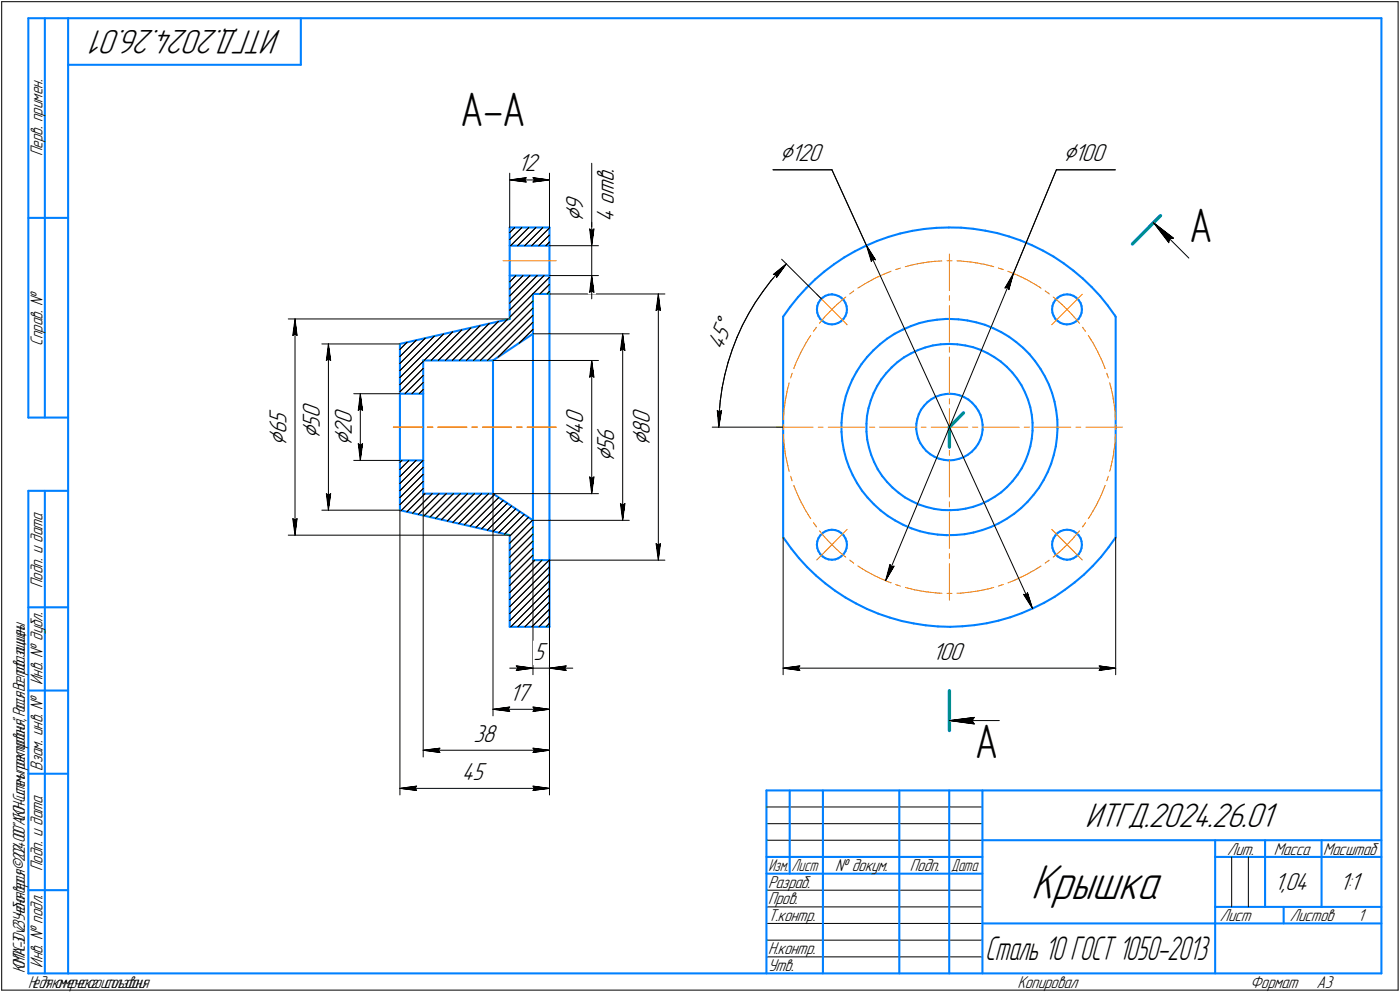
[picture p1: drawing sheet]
<svg xmlns="http://www.w3.org/2000/svg" width="421mm" height="298mm" viewBox="0 0 421 298" stroke-linecap="round" stroke-linejoin="round" font-family="sans-serif">
<defs><g id="words">
<text font-size="15.6" x="310" y="270.1">Крышка</text>
<g font-size="14.6">
<text x="138.4" y="38">А-А</text>
<text x="357.7" y="72.6">А</text>
<text x="293.2" y="227.7">А</text>
</g>
<g font-size="10.9">
<text x="84.6" y="9" transform="rotate(-180 84.6 9)">ИТГД.2024.26.01</text>
<text x="326.4" y="248.5">ИТГД.2024.26.01</text>
</g>
<text font-size="10.6" x="296.3" y="288.5">Сталь 10 ГОСТ 1050-2013</text>
<g font-size="8.5">
<text x="234.5" y="48.5">⌀120</text>
<text x="319.7" y="48.5">⌀100</text>
<text x="175.4" y="66.8" transform="rotate(-90 175.4 66.8)">⌀</text>
<text x="96.2" y="131.9" transform="rotate(-90 96.2 131.9)">⌀</text>
<text x="86.1" y="133.9" transform="rotate(-90 86.1 133.9)">⌀</text>
<text x="105.8" y="134.1" transform="rotate(-90 105.8 134.1)">⌀</text>
<text x="175.4" y="134.1" transform="rotate(-90 175.4 134.1)">⌀</text>
<text x="195.4" y="134.1" transform="rotate(-90 195.4 134.1)">⌀</text>
<text x="184.7" y="138.9" transform="rotate(-90 184.7 138.9)">⌀</text>
</g>
<g font-size="7.8">
<text x="155.7" y="51.5">12</text>
<text x="184.6" y="52" transform="rotate(-90 184.6 52)">.</text>
<text x="184.6" y="58.7" transform="rotate(-90 184.6 58.7)">т</text>
<text x="184.6" y="54.7" transform="rotate(-90 184.6 54.7)">в</text>
<text x="175.4" y="63.3" transform="rotate(-90 175.4 63.3)">9</text>
<text x="184.6" y="61.5" transform="rotate(-90 184.6 61.5)">о</text>
<text x="184.6" y="66.8" transform="rotate(-90 184.6 66.8)">4</text>
<text x="217.2" y="105.4" transform="rotate(-67 217.2 105.4)">45°</text>
<text x="96.2" y="125.7" transform="rotate(-90 96.2 125.7)">0</text>
<text x="86.1" y="130.5" transform="rotate(-90 86.1 130.5)">6</text>
<text x="86.1" y="127.3" transform="rotate(-90 86.1 127.3)">5</text>
<text x="96.2" y="128.5" transform="rotate(-90 96.2 128.5)">5</text>
<text x="105.8" y="130.7" transform="rotate(-90 105.8 130.7)">2</text>
<text x="105.8" y="127.5" transform="rotate(-90 105.8 127.5)">0</text>
<text x="175.4" y="130.7" transform="rotate(-90 175.4 130.7)">4</text>
<text x="175.4" y="127.5" transform="rotate(-90 175.4 127.5)">0</text>
<text x="195.4" y="130.7" transform="rotate(-90 195.4 130.7)">8</text>
<text x="195.4" y="127.5" transform="rotate(-90 195.4 127.5)">0</text>
<text x="184.7" y="135.5" transform="rotate(-90 184.7 135.5)">5</text>
<text x="184.7" y="132.7" transform="rotate(-90 184.7 132.7)">6</text>
<text x="160.5" y="198.2">5</text>
<text x="280.4" y="198.2">100</text>
<text x="153.2" y="210.6">17</text>
<text x="142.4" y="222.9">38</text>
<text x="138.9" y="234.3">45</text>
<text x="383.3" y="267.5">1,04</text>
<text x="402.9" y="267.5">1:1</text>
</g>
<g font-size="5.5">
<text x="12.8" y="46.9" transform="rotate(-90 12.8 46.9)">Перв. примен.</text>
<text x="12.8" y="103.8" transform="rotate(-90 12.8 103.8)">Справ. №</text>
<text x="12.8" y="176.7" transform="rotate(-90 12.8 176.7)">Подп. и дата</text>
<text x="12.8" y="205.8" transform="rotate(-90 12.8 205.8)">Инв. № дубл.</text>
<text x="12.8" y="231.6" transform="rotate(-90 12.8 231.6)">Взам. инв. №</text>
<text x="369.1" y="256.8">Лит.</text>
<text x="383.1" y="256.8">Масса</text>
<text x="12.8" y="261.7" transform="rotate(-90 12.8 261.7)">Подп. и дата</text>
<text x="251.2" y="261.8">№ докум.</text>
<text x="273.6" y="261.8">Подп.</text>
<text x="231" y="266.8">Разраб.</text>
<text x="231" y="271.8">Пров.</text>
<text x="231" y="276.8">Т.контр.</text>
<text x="366.9" y="276.8">Лист</text>
<text x="387.9" y="276.8">Листов</text>
<text x="408.4" y="276.8">1</text>
<text x="231" y="286.8">Н.контр.</text>
<text x="12.8" y="290.8" transform="rotate(-90 12.8 290.8)">Инв. № подл.</text>
<text x="231" y="291.8">Утв.</text>
<text x="306" y="296.8">Копировал</text>
<text x="376" y="296.8">Формат</text>
<text x="396" y="296.8">A3</text>
</g>
<g font-size="5.4">
<text x="398" y="256.8">Масштаб</text>
<text x="231.1" y="261.8">Изм.</text>
<text x="238.1" y="261.8">Лист</text>
<text x="286.1" y="261.8">Дата</text>
<text x="7.5" y="292.5" transform="rotate(-90 7.5 292.5)">КОМПАС-3Dv23Учебнаяверсия©2024ООО&quot;АСКОН-Системыпроектирования&quot;,Россия.Всеправазащищены.</text>
<text x="8.5" y="296.7">Недлякоммерческогоиспользования</text>
</g>
</g></defs>
<g fill="none" stroke="#0080ff" stroke-width=".62">
<path d="M8.5 5.5v120zM8.5 5.5h12zM13.5 5.5v120zM20.5 5.5v287zM20.5 5.5h395zM20.5 19.5h70zM90.5 5.5v14zM415.5 5.5v287zM8.5 65.5h12zM153.3 73.8v9zM153.3 73.8h12zM153.3 68.4v5.4z"/>
<path d="M153.3 68.4h12zM165.3 73.8v9zM165.3 68.4v5.4zM250.8 79.4l3.1-2.1zM253.9 77.3l3.2-1.8zM257.1 75.5l3.3-1.6zM260.4 73.9l3.4-1.5zM263.8 72.4l3.5-1.2zM267.3 71.2l3.5-1zM270.8 70.2l3.6-.8zM274.4 69.4l3.6-.6zM278 68.8l3.7-.3z"/>
<path d="M281.7 68.5l3.7-.1zM285.4 68.4h3.7zM289.1 68.4l3.6 .3zM292.7 68.7l3.6 .6zM296.3 69.3l3.6 .7zM299.9 70l3.6 1.1zM303.5 71.1l3.4 1.1zM306.9 72.2l3.4 1.5zM310.3 73.7l3.4 1.6zM313.7 75.3l3.2 1.8zM316.9 77.1l3 2zM319.9 79.1l3 2.2z"/>
<path d="M153.3 82.8v13zM153.3 82.8h12zM160.3 88.3v12zM160.3 88.3h5zM165.3 88.3v40.1zM165.3 82.8v5.5zM235.5 95.2v66.3zM237.7 92.2l-2.2 3zM240 89.3l-2.3 2.9zM242.5 86.6l-2.5 2.7zM242.5 86.6l2.6-2.6zM245.1 84l2.8-2.4z"/>
<path d="M245.7 93l.1 1zM245.8 91.9l-.1 1.1zM245.8 94l.4 .9zM246.2 91l-.4 .9zM246.2 94.9l.5 .9zM246.7 95.8l.7 .7zM246.7 90.1l-.5 .9zM247.4 89.5l.8-.6zM247.4 89.5l-.7 .6zM247.4 96.5l.8 .5zM247.9 81.6l2.9-2.2zM248.2 88.9l1-.3z"/>
<path d="M248.2 97l1 .4zM249.2 88.6l1-.2zM249.2 97.4l1 .1zM250.2 97.5l1-.1zM250.3 88.4h.1M250.3 88.4l.9 .2zM251.2 97.4l.9-.4zM251.2 88.6l1 .4zM252.1 97l.9-.5zM252.2 89l.8 .5zM253 96.5l.7-.7zM253 89.5l.8 .7z"/>
<path d="M253.8 90.2l.5 .8zM254.3 94.9l-.6 .9zM254.3 91l.3 1zM254.6 94l-.3 .9zM254.6 92l.1 1zM254.7 93l-.1 1zM271.5 99.1l2.5-1.1zM274 98l2.5-.9zM276.5 97.1l2.7-.6zM279.2 96.5l2.6-.4zM281.8 96.1l2.7-.3zM284.5 95.8h1.1z"/>
<path d="M285.6 95.8l2.7 .2zM288.3 96l2.7 .3zM291 96.3l2.6 .6zM293.6 96.9l2.6 .7zM296.2 97.6l2.5 1zM298.7 98.6l2.4 1.2zM301.1 99.8l2.4 1.4zM316.4 93l.1 1zM316.5 91.9l-.1 1.1zM316.5 94l.4 .9zM316.9 91l-.4 .9zM316.9 94.9l.5 .9z"/>
<path d="M317.4 95.8l.7 .7zM317.4 90.1l-.5 .9zM318.1 89.5l.9-.6zM318.1 89.5l-.7 .6zM318.1 96.5l.9 .5zM319 88.9l.9-.3zM319 97l.9 .4zM319.9 88.6l1-.2zM319.9 97.4l1 .1zM320.9 97.5l1-.1zM320.9 88.4l1.1 .2zM321.9 97.4l1-.4z"/>
<path d="M322 88.6l.9 .3zM322.9 81.3l2.8 2.4zM322.9 88.9l.8 .6zM322.9 97l.8-.5zM323.7 89.5l.7 .7zM324.4 90.2l.6 .8zM324.4 95.8l-.7 .7zM325 94.9l-.6 .9zM325 91l.3 .9zM325.3 91.9l.1 1.1zM325.3 94l-.3 .9zM325.4 93l-.1 1z"/>
<path d="M325.4 93h.1M325.7 83.7l2.6 2.5zM328.3 86.2l2.6 2.8zM330.9 89l2.3 2.8zM333.2 91.8l2.1 3zM335.3 94.8l.3 .4zM335.6 95.2v66.3zM120.3 118.3v10.1zM120.3 103.3v15zM120.3 103.3l33-7.5zM120.3 118.3h7zM127.3 118.3v10.1z"/>
<path d="M127.3 108.3v10zM127.3 108.3h21zM148.3 108.3v20.1zM148.3 108.3l12-8zM160.3 100.3v28.1zM254.4 119l-.6 2.7zM255.3 116.5l-.9 2.5zM256.4 114l-1.1 2.5zM257.7 111.6l-1.3 2.4zM259.1 109.4l-1.4 2.2zM260.8 107.2l-1.7 2.2zM262.7 105.3l-1.9 1.9z"/>
<path d="M262.7 105.3l2-1.8zM262.7 118.1l-.8 2.2zM263.8 116l-1.1 2.1zM264.7 103.5l2.1-1.7zM265.1 114l-1.3 2zM266.5 112.2l-1.4 1.8zM266.8 101.8l2.3-1.5zM268.2 110.4l-1.7 1.8zM268.2 110.4l1.7-1.6zM269.1 100.3l2.4-1.2zM269.9 108.8l1.9-1.4zM271.8 107.4l2.1-1.2z"/>
<path d="M273.9 106.2l2.2-1zM276.1 105.2l2.2-.8zM278.3 104.4l2.3-.6zM280.1 119.9l1.4-.7zM280.6 103.8l2.4-.3zM281.5 119.2l1.4-.5zM282.9 118.7l1.5-.3zM283 103.5l2.3-.2zM284.4 118.4l1.2-.1zM285.3 103.3h.3zM285.6 103.3l2.3 .2zM285.6 118.3l1.5 .1z"/>
<path d="M287.1 118.4l1.4 .4zM287.9 103.5l2.4 .3zM288.5 118.8l1.5 .5zM290 119.3l1.3 .8zM290.3 103.8l2.3 .5zM292.6 104.3l2.3 .8zM294.9 105.1l2.1 1zM297 106.1l2 1.2zM299 107.3l2 1.4zM301 108.7l1.8 1.5zM302.8 110.2l1.7 1.7zM303.5 101.2l2.1 1.6z"/>
<path d="M304.5 111.9l1.4 1.9zM305.6 102.8l2.1 1.7zM305.9 113.8l1.3 2zM307.2 115.8l1.1 2.1zM307.7 104.5l2 2zM308.3 117.9l.9 2.2zM309.7 106.5l1.6 2zM311.3 108.5l1.6 2.3zM312.9 110.8l1.4 2.3zM314.3 113.1l1.2 2.4zM315.5 115.5l.9 2.6zM316.4 118.1l.8 2.6z"/>
<path d="M8.5 125.5h12zM120.3 128.4v9.9zM120.3 138.3v15zM120.3 138.3h7zM127.3 128.4v9.9zM127.3 138.3v10zM148.3 128.4v19.9zM160.3 128.4v28zM165.3 128.4v39.9zM253.1 129.8l.2 2.7zM253.1 127.1v2.7zM253.3 132.5l.5 2.6z"/>
<path d="M253.3 124.3l-.2 2.8zM253.8 135.1l.7 2.7zM253.8 121.7l-.5 2.6zM254.5 137.8l.9 2.5zM260.6 129.7l.2 2.4zM260.6 127.3v2.4zM260.8 125l-.2 2.3zM260.8 132.1l.5 2.3zM261.2 122.7l-.4 2.3zM261.3 134.4l.7 2.3zM261.9 120.3l-.7 2.4zM262 136.7l.9 2.2z"/>
<path d="M262.9 138.9l1.1 2.1zM275.6 128.9l.2 1.4zM275.6 127.3v1.6zM275.8 130.3l.4 1.5zM275.9 125.9l-.3 1.4zM276.2 131.8l.6 1.4zM276.4 124.5l-.5 1.4zM276.8 133.2l.9 1.2zM277 123.1l-.6 1.4zM277.7 134.4l.9 1.1zM277.9 121.9l-.9 1.2zM278.6 135.5l1.2 1z"/>
<path d="M278.9 120.8l-1 1.1zM278.9 120.8l1.2-.9zM279.8 136.5l1.3 .8zM281.1 137.3l1.3 .5zM282.4 137.8l1.5 .4zM283.9 138.2l1.5 .1zM285.4 138.3l1.5-.1zM286.9 138.2l1.5-.3zM288.4 137.9l1.4-.5zM289.8 137.4l1.3-.7zM291.1 136.7l1.2-1zM291.3 120.1l1.1 .9z"/>
<path d="M292.4 121l1 1.1zM293.3 134.6l-1 1.1zM293.4 122.1l.8 1.3zM294.2 133.4l-.9 1.2zM294.2 123.4l.7 1.3zM294.9 132.1l-.7 1.3zM294.9 124.7l.4 1.5zM295.3 126.2l.2 1.5zM295.3 130.6l-.4 1.5zM295.5 127.7v1.4zM295.5 129.1l-.2 1.5zM308.4 138.6l-1.1 2.2z"/>
<path d="M309.2 120.1l.7 2.3zM309.2 136.4l-.8 2.2zM309.9 122.4l.4 2.3zM309.9 134.2l-.7 2.2zM310.3 124.7l.3 2.4zM310.3 131.8l-.4 2.4zM310.6 127.1v2.3zM310.6 129.4l-.3 2.4zM316.1 139.4l-1 2.4zM316.9 136.8l-.8 2.6zM317.2 120.7l.5 2.6zM317.6 134.1l-.7 2.7z"/>
<path d="M317.7 123.3l.3 2.7zM317.9 131.5l-.3 2.6zM318 126l.1 2.7zM318.1 128.7l-.2 2.8zM8.5 147.5v145zM8.5 147.5h12zM13.5 147.5v145zM120.3 153.3l33 7.5zM127.3 148.3h21zM148.3 148.3l12 8.1zM160.3 156.4v11.9zM248.3 159.6l1-.3z"/>
<path d="M249.3 159.3l.9-.1zM250.2 159.2l1 .1zM251.2 159.3l1 .3zM252.2 159.6l.8 .6zM255.4 140.3l1.1 2.5zM256.5 142.8l1.3 2.4zM257.8 145.2l1.4 2.2zM259.2 147.4l1.7 2.1zM260.9 149.5l1.9 2zM262.8 151.5l2 1.9zM264 141l1.3 2zM264.8 153.4l2.2 1.6z"/>
<path d="M265.3 143l1.5 1.8zM266.8 144.8l1.6 1.7zM267 155l2.2 1.4zM268.4 146.5l1.9 1.6zM269.2 156.4l2.5 1.3zM270.3 148.1l1.9 1.4zM271.7 157.7l2.5 1.1zM272.2 149.5l2.1 1.1zM274.2 158.8l2.5 .8zM274.3 150.6l2.1 1zM276.4 151.6l2.3 .7zM276.7 159.6l2.6 .6z"/>
<path d="M278.7 152.3l2.3 .6zM281 152.9l2.4 .3zM283.4 153.2l2.3 .1zM285.7 153.3l2.4-.1zM288.1 153.2l2.3-.3zM290.4 152.9l2.3-.6zM292.7 152.3l2.3-.8zM295 151.5l2.1-1zM295.4 159.3l2.6-.9zM297.1 150.5l2.1-1.2zM298 158.4l2.4-1.1zM299.2 149.3l1.9-1.4z"/>
<path d="M300.4 157.3l2.4-1.4zM301.1 147.9l1.8-1.5zM302.8 155.9l2.2-1.5zM304.5 144.6l-1.6 1.8zM305 154.4l2.1-1.7zM306 142.7l-1.5 1.9zM307.1 152.7l1.9-1.9zM307.3 140.8l-1.3 1.9zM310.8 148.7l-1.8 2.1zM312.5 146.6l-1.7 2.1zM313.9 144.3l-1.4 2.3zM315.1 141.8l-1.2 2.5z"/>
<path d="M319 159.6l.9-.3zM319.9 159.3l1-.1zM320.9 159.2l1.1 .1zM322 159.3l.9 .3zM322.9 159.6l.9 .6zM153.3 160.8v27.6zM160.3 168.3h5zM165.3 168.3v20.1zM235.5 161.5l.3 .3zM235.8 161.8l2.2 3zM238 164.8l2.3 2.9zM240.3 167.7l2.5 2.7z"/>
<path d="M242.8 170.4l2.6 2.5zM245.4 172.9l2.8 2.4zM245.7 163.7l.1 1zM245.7 163.6h.1M245.8 164.7l.4 .9zM245.8 162.7l-.1 .9zM246.2 165.6l.5 .9zM246.2 161.7l-.4 1zM246.7 166.5l.7 .7zM246.7 160.9l-.5 .8zM247.4 167.2l.8 .6zM247.5 160.1l.8-.5z"/>
<path d="M247.5 160.1l-.8 .8zM248.2 175.3l3 2.2zM248.2 167.8l1 .3zM249.2 168.1l1 .1zM250.2 168.2l1-.1zM251.2 177.5l3.1 2zM251.2 168.1l.9-.3zM252.1 167.8l.9-.6zM253 167.2l.7-.7zM253 160.2l.8 .7zM253.8 160.9l.5 .9zM254.3 179.5l3.2 1.9z"/>
<path d="M254.3 165.7l-.6 .8zM254.3 161.8l.3 .9zM254.6 164.7l-.3 1zM254.6 162.7l.1 1zM254.7 163.7l-.1 1zM279.3 160.2l2.8 .4zM282.1 160.6l2.6 .2zM284.7 160.8h2.7zM287.4 160.8l2.7-.3zM290.1 160.5l2.7-.5zM292.8 160l2.6-.7zM316.4 163.6l.1 1z"/>
<path d="M316.5 162.7l-.1 .9zM316.5 164.6l.4 1zM316.9 161.7l-.4 1zM316.9 165.6l.5 .9zM317.2 179.3l3.1-2.1zM317.4 166.5l.7 .7zM317.4 160.9l-.5 .8zM318.1 160.1l.9-.5zM318.1 160.1l-.7 .8zM318.1 167.2l.9 .5zM319 167.7l.9 .3zM319.9 168l1 .2z"/>
<path d="M320.3 177.2l2.9-2.2zM320.9 168.2h.1M320.9 168.2l1-.1zM321.9 168.1l1-.3zM322.9 167.8l.8-.6zM323.2 175l2.8-2.3zM323.7 167.2l.7-.7zM323.8 160.2l.6 .7zM324.4 160.9l.6 .8zM325 165.7l-.6 .8zM325 161.7l.3 1zM325.3 164.7l-.3 1z"/>
<path d="M325.3 162.7l.1 1zM325.4 163.7l-.1 1zM326 172.7l2.7-2.6zM331.2 167.4l-2.5 2.7zM333.4 164.5l-2.2 2.9zM335.6 161.5l-2.2 3zM8.5 182.5h12zM153.3 188.4h12zM257.5 181.4l3.3 1.6zM260.8 183l3.4 1.4zM264.2 184.4l3.5 1.2zM267.7 185.6l3.5 1z"/>
<path d="M271.2 186.6l3.6 .7zM274.8 187.3l3.6 .6zM278.4 187.9l3.7 .3zM282.1 188.2l3.7 .2zM285.8 188.4l3.6-.2zM289.4 188.2l3.7-.4zM293.1 187.8l3.7-.5zM296.8 187.3l3.5-.8zM300.3 186.5l3.6-1zM303.9 185.5l3.4-1.3zM307.3 184.2l3.4-1.4zM310.7 182.8l3.4-1.7z"/>
<path d="M314.1 181.1l3.1-1.8zM8.5 207.5h12zM8.5 232.5h12zM230.5 237.5h185zM230.5 237.5v55zM237.5 237.5v25zM247.5 237.5v55zM270.5 237.5v55zM285.5 237.5v55zM295.5 237.5v55zM230.5 257.5h65zM295.5 252.5h120z"/>
<path d="M365.5 252.5v40zM365.5 257.5h15zM380.5 252.5v20zM380.5 257.5h35zM397.5 252.5v20zM8.5 267.5h12zM230.5 262.5h65zM295.5 277.5h70zM365.5 277.5h50zM365.5 272.5h50zM386.1 272.5v5zM8.5 292.5h12z"/>
<path d="M20.5 292.5h395z"/>
</g>
<g fill="none" stroke="#ff8000" stroke-width=".3">
<path d="M151.3 78.3h16zM272.9 80l1-.3zM273.9 79.7l1.1-.2zM275 79.5l1-.3zM276 79.2l1.1-.1zM277.1 79.1l.7-.1zM277.8 79l.3-.1zM278.1 78.9l1.1-.2zM279.2 78.7l1-.1zM280.2 78.6l1.1-.1zM281.3 78.5h1zM282.3 78.5l1-.1z"/>
<path d="M284.8 78.3h.8zM285.6 78.3h.7zM285.6 76.3v11zM287.8 78.4h.9zM288.7 78.4l1.1 .1zM289.8 78.5l1.1 .1zM290.9 78.6l1 .1zM291.9 78.7l1 .2zM292.9 78.9l.5 .1zM293.4 79h.6zM294 79l1 .2zM295 79.2l1.1 .2z"/>
<path d="M296.1 79.4l1 .3zM297.1 79.7l1 .2zM298.1 79.9l.8 .3zM244.7 99.5h.1M245.4 98.6l-.7 .9zM245.6 98.3l-.2 .3zM245.6 88.4l4.6 4.6zM246.7 96.9l-.2 .2zM247.3 96.1l-.6 .8zM248 95.3l-.7 .8zM248.8 94.5l-.8 .8zM249.5 93.8l-.7 .7z"/>
<path d="M250.2 93l.7-.7zM250.2 93l-.7 .8zM250.2 93l4.6 4.6zM250.9 92.3l.8-.7zM251.7 91.6l.8-.7zM252.5 90.9l.8-.8zM253.3 90.1l.8-.6zM254.1 89.5l.3-.3zM255.6 88.3l.1-.1zM255.7 88.2l1-.7zM256.8 87.4l-.1 .1zM258 86.6l.4-.2z"/>
<path d="M258.4 86.4l.9-.6zM259.3 85.8l.9-.6zM260.2 85.2l.9-.5zM261.1 84.7l1-.5zM262.1 84.2l.8-.4zM263 83.7h.1M263 83.7l.9-.4zM263.9 83.3l1-.5zM264.9 82.8l1-.4zM265.9 82.4l1-.4zM266.9 82l1-.4zM268 81.5h.1"/>
<path d="M269.4 81l.5-.1zM269.9 80.9l.9-.4zM272.3 80.2l.6-.2zM285.6 88.8v1.5zM285.6 91.8v11zM300.3 80.5l.9 .3zM301.2 80.8l.6 .2zM303.2 81.6h.1M303.2 81.6l1 .3zM304.2 81.9l1 .5zM305.2 82.4l1 .3zM306.2 82.7l.9 .5z"/>
<path d="M307.1 83.2l1 .5zM308.1 83.7l.1 .1zM308.2 83.8l.8 .4zM309 84.2l.9 .5zM309.9 84.7l.9 .5zM310.8 85.2l1 .5zM311.8 85.7l.9 .6zM312.7 86.3l.4 .3zM314.5 87.5h.1M314.5 87.5l.8 .6zM315.3 88.1l.3 .2zM316.3 97.6l4.6-4.6z"/>
<path d="M316.8 89.2l.2 .2zM317 89.4l.8 .7zM317.8 90.1l.8 .7zM318.6 90.8l.8 .7zM319.4 91.5l.8 .7zM320.2 92.2l.7 .8zM320.9 93l.7 .7zM321.6 93.7l.8 .7zM322.4 94.4l.6 .8zM323 95.2l.8 .8zM323.8 96l.6 .9zM324.4 96.9l.3 .2z"/>
<path d="M325.5 88.4l-4.6 4.6zM325.6 98.3l.1 .3zM325.7 98.6l.7 .8zM326.4 99.4l.1 .2zM236.3 119.9l-.1 .6zM236.5 118.9l-.2 1zM236.7 117.8l-.2 1.1zM236.9 116.8l-.2 1zM237.2 115.8l-.3 1zM237.3 115l-.1 .8zM238.1 112.7l-.3 .9zM238.3 112.2l-.2 .5z"/>
<path d="M238.8 110.7h.1M239.2 109.7l-.4 1zM239.6 108.7l-.4 1zM240 107.8l-.4 .9zM240.5 106.8l-.5 1zM240.9 105.8l-.4 1zM241 105.6l-.1 .2zM241.4 104.9l-.4 .7zM241.9 104l-.5 .9zM242.4 103l-.5 1zM243 102.1l-.6 .9zM243.6 101.2l-.6 .9z"/>
<path d="M243.8 100.8l-.2 .4zM285.6 104.3v1.5zM285.6 107.3v11zM285.6 119.8v1.6zM327.3 100.8l.2 .3zM327.5 101.1l.6 1zM328.1 102.1l.6 .9zM328.7 103l.5 .9zM329.2 103.9l.5 .9zM329.7 104.8l.4 .8zM330.1 105.6l.1 .2zM330.2 105.8l.5 .9z"/>
<path d="M330.7 106.7l.4 1zM331.1 107.7l.5 1zM331.6 108.7l.3 .9zM331.9 109.6l.4 1zM332.4 110.7h.1M332.9 112.2l.1 .4zM333 112.6l.4 1zM333.8 115l.1 .7zM333.9 115.7l.3 1zM334.2 116.7l.2 1zM334.4 117.7l.3 1.1zM334.7 118.8l.1 1z"/>
<path d="M334.8 119.8l.1 .7zM118.3 128.4h8.8zM128.5 128.4h1.7zM131.7 128.4h8.7zM142 128.4h1.6zM145.1 128.4h8.8zM155.4 128.4h1.6zM158.6 128.4h8.7zM233.6 128.4h11zM235.5 128.4l.1 .7zM235.6 127.6l-.1 .8zM235.6 130.6l.1 1z"/>
<path d="M235.7 125.2l-.1 .9zM235.7 131.6l.1 1zM235.8 124.1l-.1 1.1zM235.8 132.6l.1 1.1zM235.8 123v1.1zM235.9 133.7l.1 1zM236 122l-.2 1zM236 134.7l.1 1.1zM236.1 121l-.1 1zM236.1 135.8l.1 .3zM236.2 120.5l-.1 .5zM236.2 136.1l.1 .7z"/>
<path d="M236.3 136.8l.2 1.1zM236.5 137.9l.2 1zM236.7 138.9l.3 1zM237 139.9l.2 1.1zM246.1 128.4h1.5zM249.1 128.4h11zM261.6 128.4h1.5zM264.6 128.4h11zM277.1 128.4h1.5zM280.1 128.4h5.5zM285.6 122.8v5.6zM285.6 138.3v11.1z"/>
<path d="M285.6 135.4v1.4zM285.6 128.4v5.4zM285.6 128.4h5.5zM292.6 128.4h1.5zM295.5 128.4h11zM308.1 128.4h1.5zM311.1 128.4h11zM323.6 128.4h1.5zM326.6 128.4h11zM334.2 139.9l-.2 1zM334.4 138.9l-.2 1zM334.7 137.8l-.3 1.1z"/>
<path d="M334.9 136.8l-.2 1zM334.9 136.1v.7zM334.9 120.5l.1 .4zM335 135.7l-.1 .4zM335 120.9l.2 1zM335.2 134.6l-.2 1.1zM335.2 121.9l.1 1.1zM335.3 133.6l-.1 1zM335.3 123l.1 1.1zM335.4 132.5l-.1 1.1zM335.4 124.1v1zM335.4 131.5v1z"/>
<path d="M335.4 125.1l.1 1zM335.5 130.6l-.1 .9zM335.6 128.3v.8zM335.6 127.6v.7zM237.2 141l.1 .6zM237.8 143.1l.3 .9zM238.1 144l.2 .5zM238.8 145.9h.1M238.8 146l.4 1zM239.2 147l.4 1zM239.6 148l.5 1zM240.1 149l.4 1z"/>
<path d="M240.5 150l.5 .9zM241 150.9v.1zM241 151l.5 .8zM241.5 151.8l.5 1zM242 152.8l.5 .9zM242.5 153.7l.5 .9zM243 154.6l.6 .9zM243.6 155.5l.2 .3zM244.7 157.1l.1 .2zM244.8 157.3l.6 .8zM245.4 158.1l.2 .2zM246.5 159.5l.2 .3z"/>
<path d="M246.7 159.8l.7 .8zM254.8 159.1l-4.6 4.6zM285.6 153.8v11zM285.6 150.8v1.5zM316.3 159.1l4.6 4.6zM324.5 159.7l-.7 .8zM324.7 159.5l-.2 .2zM325.8 158l-.2 .3zM326.4 157.2l-.6 .8zM326.4 157.2h.1M327.6 155.4l-.3 .4zM328.2 154.5l-.6 .9z"/>
<path d="M328.7 153.6l-.5 .9zM329.2 152.7l-.5 .9zM329.7 151.8l-.5 .9zM330.1 151l-.4 .8zM330.2 150.8l-.1 .2zM330.7 149.9l-.5 .9zM331.2 148.9l-.5 1zM331.6 147.9l-.4 1zM331.9 146.9l-.3 1zM332.3 146l-.4 .9zM332.3 146h.1M333.1 143.9l-.2 .6z"/>
<path d="M333.4 143.1l-.3 .8zM334 140.9l-.2 .7zM245.6 168.3l4.6-4.6zM247.4 160.6l.7 .8zM248.1 161.4l.7 .8zM248.8 162.2l.7 .8zM249.5 163l.7 .7zM250.2 163.7l.8 .7zM251 164.4l.7 .8zM251.7 165.2l.8 .7zM252.5 165.9l.8 .7zM253.3 166.6l.9 .6z"/>
<path d="M254.2 167.2l.2 .2zM255.6 168.3l.3 .2zM255.9 168.5l.8 .7zM256.7 169.2h.1M258 170.1l.5 .2zM258.5 170.3l.9 .6zM259.4 170.9l.9 .6zM260.3 171.5l.9 .5zM261.2 172l.9 .5zM262.1 172.5l.8 .4zM262.9 172.9l.2 .1zM263.1 173l.9 .5z"/>
<path d="M264 173.5l1 .4zM265 173.9l1 .4zM266 174.3l.9 .5zM266.9 174.8l1 .3zM267.9 175.1h.1M269.4 175.7l.5 .1zM269.9 175.8l.9 .3zM272.3 176.5l.7 .2zM273 176.7l1 .3zM274 177l1.1 .2zM275.1 177.2l1 .2zM276.1 177.4l1 .2z"/>
<path d="M277.1 177.6l.7 .1zM277.8 177.7l.4 .1zM278.2 177.8l1 .1zM279.2 177.9l1.1 .1zM280.3 178l1.1 .1zM281.4 178.1l1 .2zM282.4 178.3h.9zM284.8 178.3h.8zM285.6 169.3v11zM285.6 166.3v1.5zM285.6 178.3h.7zM287.8 178.3h1z"/>
<path d="M288.8 178.3l1-.2zM289.8 178.1l1.1-.1zM290.9 178l1.1-.1zM292 177.9l1-.2zM293 177.7h.4zM293.4 177.7l.7-.1zM294.1 177.6l1-.2zM295.1 177.4l1.1-.2zM296.2 177.2l1-.2zM297.2 177l1-.3zM298.2 176.7l.7-.2zM300.3 176.1l1-.3z"/>
<path d="M301.3 175.8l.5-.1zM303.2 175.1h.1M303.3 175.1l1-.4zM304.3 174.7l1-.4zM305.3 174.3l.9-.5zM306.2 173.8l1-.4zM307.2 173.4l.9-.5zM308.1 172.9h.1M308.2 172.9l.9-.5zM309.1 172.4l.9-.5zM310 171.9l1-.5zM311 171.4l.9-.5z"/>
<path d="M311.9 170.9l.9-.6zM312.8 170.3l.3-.2zM314.3 169.2l.2-.1zM314.5 169.1l.9-.6zM315.4 168.5l.2-.2zM316.8 167.4l.2-.2zM317 167.2l.8-.7zM317.8 166.5l.9-.7zM318.7 165.8l.8-.7zM319.5 165.1l.7-.7zM320.2 164.4l.7-.7zM320.9 163.7l4.6 4.6z"/>
<path d="M321.7 162.9l-.8 .8zM321.7 162.9l.7-.7zM323.1 161.4l-.7 .8zM323.8 160.5l-.7 .9z"/>
</g>
<path d="M349.1 64.8l-8.5 8.5zM285.6 128.4v5.9zM289.8 124.1l-4.2 4.3zM285.6 207.5v12z" fill="none" stroke="#009696" stroke-width="1"/>
<g fill="none" stroke="#000" stroke-width=".3">
<path d="M.5 .5v297zM.5 .5h420zM420.5 .5v297zM153.3 52v16.4zM153.3 54.1l5-.7zM153.3 54.1l5 .6zM153.3 54.1h12zM157.8 54.1l.5 .6zM158.3 53.4l-.5 .7zM160.3 54.7l5-.6zM160.3 53.4l.5 .7zM160.3 53.4l5 .7z"/>
<path d="M160.8 54.1l-.5 .6zM165.3 52v16.4zM178 49.1v19.7zM232.5 51h17.7zM250.2 51l10.4 22.8zM317.7 51l-12.9 31.2zM317.7 51h17.7zM153.3 72l3.7-3.6zM153.6 73.8l5.5-5.4zM154.8 68.4l-1.5 1.5zM155.7 73.8l5.5-5.4zM157.8 73.8l5.5-5.4z"/>
<path d="M159.9 73.8l5.4-5.3zM162.1 73.8l3.2-3.2zM165.3 72.7l-1.1 1.1zM165.3 73.8h14.7zM177.3 68.8l.7 .5zM177.3 68.8l.7 5zM178 68.8v5zM178 69.3l.6-.5zM178 66.8v7zM178 73.8v9zM178.6 68.8l-.6 5zM235.1 77.9l12 11.9z"/>
<path d="M236.5 79.3l-2.1 2.1zM236.5 79.3l-2.9 4.1zM260.6 73.8l2.7 4.3zM260.6 73.8l1.5 4.8zM260.6 73.8l50 109.1zM262.5 77.8l.8 .3zM262.5 77.8l-.4 .8zM347 66.9l5.9 4.7zM347 66.9l4.5 6zM347 66.9l10.6 10.7zM351.7 71.7l1.2-.1zM351.7 71.7l-.2 1.2z"/>
<path d="M86.7 95.8h66.6zM88.7 95.8l.7 5zM88.7 95.8l-.6 5zM88.7 95.8v65zM149.9 96.6l-11.7 11.7zM152.6 96l-12.3 12.3zM155.2 82.8l-1.9 1.9zM157.3 82.8l-4 4.1zM159.4 82.8l-6.1 6.2zM161.5 82.8l-8.2 8.3zM162.4 88.3l2.9-2.8zM163.6 82.8l-10.3 10.4z"/>
<path d="M165.3 87.5l-.8 .8zM165.3 83.3l-12 12zM165.3 88.3h34.7zM165.3 82.8h14.7zM177.3 87.8l.7-.5zM178 82.8l-.7 5zM178 87.3l.6 .5zM178 82.8l.6 5zM178 82.8v7zM197.3 93.3l.7-.4zM198 88.3l.6 5zM198 92.9l.6 .4z"/>
<path d="M198 88.3l-.7 5zM198 88.3v80zM223.3 97.8l-1.6 3.6zM225.2 94.3l-1.9 3.5zM227.2 90.9l-2 3.4zM229.4 87.6l-2.2 3.3zM231.8 84.4l-2.4 3.2zM232.6 82.5l.9 .1zM232.6 82.5l3.9-3.2zM233.5 82.6l.1 .8zM234.4 81.4l-2.6 3zM302.3 86.5l.8-.2z"/>
<path d="M303.1 86.3l.3 .7zM304.8 82.2l-1.4 4.8zM304.8 82.2l-2.5 4.3zM304.8 82.2l-38.4 92.3zM88.1 100.8l.6-.5zM88.7 100.3l.7 .5zM96.8 103.3h23.5zM98.2 108.3l.6-.5zM98.8 103.3l.7 5zM98.8 107.8l.7 .5zM98.8 103.3l-.6 5zM98.8 103.3v50z"/>
<path d="M106.4 118.3h13.9zM108.4 118.3l.7 5zM108.4 118.3l-.6 5zM108.4 118.3v20zM120.3 117.7l7-7zM120.3 115.6l7-7zM120.3 113.5l13.1-13.1zM120.3 111.4l10.4-10.4zM120.3 109.2l7.6-7.6zM120.3 107.1l4.9-4.9zM121.8 118.3l5.5-5.5zM122.4 102.8l-2.1 2.2z"/>
<path d="M123.9 118.3l3.4-3.3zM126 118.3l1.3-1.2zM127.6 108.3l8.5-8.6zM129.7 108.3l9.2-9.2zM131.8 108.3l9.9-9.8zM133.9 108.3l10.5-10.4zM136 108.3l11.2-11.1zM142.4 108.3l17.9-17.9zM144.5 108.3l15.8-15.7zM146.6 108.3l13.7-13.6zM148.3 108.3h31.7zM149.7 107.4l10.6-10.6z"/>
<path d="M156.1 103.1l4.2-4.2zM160.3 100.3h29zM177.3 113.3l.7-.5zM178 108.3l.6 5zM178 112.8l.6 .5zM178 108.3l-.7 5zM178 108.3v40zM186.6 105.3l.7-.5zM187.3 100.3l.7 5zM187.3 104.8l.7 .5zM187.3 100.3l-.7 5zM187.3 100.3v56.1z"/>
<path d="M217.2 116.5l-.6 4zM218 112.7l-.8 3.8zM219 108.8l-1 3.9zM220.2 105l-1.2 3.8zM221.7 101.4l-1.5 3.6zM106.4 138.3h13.9zM107.8 123.3l.6-.5zM107.8 133.3l.6 5zM107.8 133.3l.6 .5zM108.4 122.8l.7 .5zM108.4 133.8l.7-.5zM109.1 133.3l-.7 5z"/>
<path d="M120.3 138.9l.6-.6zM125.1 138.3l-4.8 4.9zM127.2 138.3l-6.9 7zM214.2 128.4h21.3zM215.7 123.3l.5 5.1zM215.7 123.3l.7 .5zM216.3 124.3l-.1 4.1zM216.4 123.8l.6-.5zM216.6 120.5l-.3 3.8zM217 123.3l-.8 5.1zM88.1 155.8l.6 5zM88.1 155.8l.6 .6z"/>
<path d="M88.7 156.4l.7-.6zM89.4 155.8l-.7 5zM96.8 153.3h23.5zM98.2 148.3l.6 5zM98.2 148.3l.6 .5zM98.8 148.8l.7-.5zM99.5 148.3l-.7 5zM120.3 151.7l7-7zM120.3 149.5l7-7zM120.3 147.4l7-7zM120.3 141.1l2.7-2.8zM120.3 153.3v85.6z"/>
<path d="M122.4 153.8l5.4-5.5zM124.1 154.2l5.9-5.9zM125.8 154.6l6.3-6.3zM127.3 146.8l-6.6 6.6zM127.3 148.3v79.2zM127.6 155l6.6-6.7zM129.3 155.4l7.1-7.1zM131 155.8l7.5-7.5zM132.8 156.2l7.8-7.9zM136.2 157l8.6-8.7zM139.6 157.7l9.1-9.1zM142.7 148.3l-8.2 8.3z"/>
<path d="M143.1 158.5l8.2-8.1zM144.8 158.9l7.8-7.7zM146.6 159.3l7.3-7.2zM146.9 148.3l-8.9 9.1zM148.3 148.3h31.7zM148.3 148.3v66.8zM148.3 159.7l6.8-6.8zM150 149.5l-8.6 8.6zM160.2 156.3l-6.9 6.9zM160.3 156.4h29zM177.3 143.3l.7 5zM177.3 143.3l.7 .5z"/>
<path d="M178 143.8l.6-.5zM178.6 143.3l-.6 5zM186.6 151.3l.7 5.1zM186.6 151.3l.7 .5zM187.3 151.8l.7-.5zM188 151.3l-.7 5.1zM86.7 160.8h66.6zM150 160.1l6.4-6.3zM151.8 160.5l5.8-5.9zM153.3 173.8l7-7zM153.3 171.7l7-7zM153.3 165.3l7-7z"/>
<path d="M153.3 161.1l5.6-5.7zM160.3 162.6l-7 7zM160.3 160.5l-7 7zM160.3 168.3v34.4zM160.9 168.3l-7.6 7.6zM163 168.3l-9.7 9.8zM165.3 178.8l-9.6 9.6zM165.3 176.7l-11.7 11.7zM165.3 174.5l-12 12zM165.3 170.3l-12 12zM165.3 168.3h34.7zM165.3 168.3v34.4z"/>
<path d="M165.3 168.3v46.8zM165.3 168.3v59.2zM197.3 163.4l.7 4.9zM197.3 163.4l.7 .4zM198 163.8l.6-.4zM198.6 163.4l-.6 4.9zM235.5 161.5v41.2zM267.7 169.6l-1.3 4.9zM267.7 169.6l.4 .7zM268.1 170.3l.8-.2zM268.9 170.1l-2.5 4.4zM307.8 178.6l2.8 4.3z"/>
<path d="M307.8 178.6l.8 .2zM309 178.1l-.4 .7zM309 178.1l1.6 4.8zM335.6 161.5v41.2zM153.3 184.4l12-12zM153.3 180.2l11.9-11.9zM160 188.4l5.3-5.4zM165.3 187.3l-1 1.1zM165.3 185.1l-3.2 3.3zM165.3 180.9l-7.4 7.5zM165.3 188.4v50.5zM148.3 213.1l5-.6z"/>
<path d="M148.3 213.1l5 .7zM148.3 213.1h17zM152.8 213.1l.5 .7zM153.3 200.8h7zM153.3 212.5l-.5 .6zM155.3 200.1l5 .7zM155.3 200.1l.5 .7zM155.3 201.5l5-.7zM155.8 200.8l-.5 .7zM160.3 200.8h5zM160.3 213.8l5-.7zM160.3 212.5l.5 .6z"/>
<path d="M160.3 212.5l5 .6zM160.8 213.1l-.5 .7zM165.3 200.8l5 .7zM165.3 200.8l5-.7zM165.3 200.8h7zM169.8 200.8l.5 .7zM170.3 200.1l-.5 .7zM235.5 200.8l5.1-.7zM235.5 200.8l5.1 .7zM235.5 200.8h100.1zM240.1 200.8l.5 .7zM240.6 200.1l-.5 .7z"/>
<path d="M285.6 216.5l7.5-.9zM285.6 216.5l7.5 1zM285.6 216.5h15zM292.3 216.5l.8 1zM293.1 215.6l-.8 .9zM330.6 201.5l5-.7zM330.6 200.1l.4 .7zM330.6 200.1l5 .7zM331 200.8l-.4 .7zM120.3 236.9l5-.7zM120.3 236.9l5 .6zM120.3 236.9h45z"/>
<path d="M124.8 236.9l.5 .6zM125.3 236.2l-.5 .7zM127.3 225.4l5-.6zM127.3 225.4l5 .7zM127.3 225.4h38zM131.8 225.4l.5 .7zM132.3 224.8l-.5 .6zM160.3 226.1l5-.7zM160.3 224.8l.5 .6zM160.3 224.8l5 .6zM160.3 237.5l5-.6zM160.3 236.2l.5 .7z"/>
<path d="M160.3 236.2l5 .7zM160.8 225.4l-.5 .7zM160.8 236.9l-.5 .6zM230.5 247.5h65zM230.5 252.5h65zM230.5 242.5h65zM370.4 257.5v15zM375.5 257.5v15zM230.5 267.5h65zM230.5 272.5h65zM230.5 277.5h65zM.5 297.5h420z"/>
<path d="M230.5 282.5h65zM230.5 287.5h65z"/>
</g>
<g fill="#fff" stroke="#fff" stroke-width=".3">
<path d="M293.2 216.5h7.2zM293.2 216.6h7.2zM293.2 216.6h7.2zM293.2 216.7h7.2zM293.2 216.7h7.2zM293.2 216.8h7.2zM293.2 216.9h7.2zM293.2 216.9h7.2zM293.2 217h7.2zM293.2 217h7.2zM293.2 217.1h7.2zM293.2 217.1h7.2zM293.2 217.2h7.2zM293.2 217.3h7.2zM293.2 217.3h7.2zM293.2 217.4h7.2zM293.2 217.4h7.2zM293.2 217.5h7.2zM293.2 217.5h7.2zM293.2 217.6h7.2zM293.2 217.6h7.2zM293.2 217.7h7.2zM293.2 217.8h7.2zM293.2 217.8h7.2zM293.2 217.9h7.2zM293.2 217.9h7.2zM293.2 218h7.2zM293.2 218h7.2zM293.2 218.1h7.2zM293.2 218.2h7.2zM293.2 218.2h7.2zM293.2 218.3h7.2zM293.2 218.3h7.2zM293.2 218.4h7.2zM293.2 218.4h7.2zM293.2 218.5h7.2zM293.2 218.6h7.2zM293.2 218.6h7.2zM293.2 218.7h7.2zM293.2 218.7h7.2zM293.2 218.8h7.2zM293.2 218.8h7.2zM293.2 218.9h7.2zM293.2 218.9h7.2zM293.2 219h7.2zM293.2 219.1h7.2zM293.2 219.1h7.2zM293.2 219.2h7.2zM293.2 219.2h7.2zM293.2 219.3h7.2zM293.2 219.3h7.2zM293.2 219.4h7.2zM293.2 219.5h7.2zM293.2 219.5h7.2zM293.2 219.6h7.2zM293.2 219.6h7.2zM293.2 219.7h7.2zM293.2 219.7h7.2zM293.2 219.8h7.2zM293.2 219.9h7.2zM293.2 219.9h7.2zM293.2 220h7.2zM293.2 220h7.2zM293.2 220.1h7.2zM293.2 220.1h7.2zM293.2 220.2h7.2zM293.2 220.2h7.2zM293.2 220.3h7.2zM293.2 220.4h7.2zM293.2 220.4h7.2zM293.2 220.5h7.2zM293.2 220.5h7.2zM293.2 220.6h7.2zM293.2 220.6h7.2zM293.2 220.7h7.2zM293.2 220.8h7.2zM293.2 220.8h7.2zM293.2 220.9h7.2zM293.2 220.9h7.2zM293.2 221h7.2zM293.2 221h7.2zM293.2 221.1h7.2zM293.2 221.1h7.2zM293.2 221.2h7.2zM293.2 221.3h7.2zM293.2 221.3h7.2zM293.2 221.4h7.2zM293.2 221.4h7.2zM293.2 221.5h7.2zM293.2 221.5h7.2zM293.2 221.6h7.2zM293.2 221.7h7.2zM293.2 221.7h7.2zM293.2 221.8h7.2zM293.2 221.8h7.2zM293.2 221.9h7.2zM293.2 221.9h7.2zM293.2 222h7.2zM293.2 222.1h7.2zM293.2 222.1h7.2zM293.2 222.2h7.2zM293.2 222.2h7.2zM293.2 222.3h7.2zM293.2 222.3h7.2zM293.2 222.4h7.2zM293.2 222.4h7.2zM293.2 222.5h7.2zM293.2 222.6h7.2zM293.2 222.6h7.2zM293.2 222.7h7.2zM293.2 222.7h7.2zM293.2 222.8h7.2zM293.2 222.8h7.2zM293.2 222.9h7.2zM293.2 223h7.2zM293.2 223h7.2zM293.2 223.1h7.2zM293.2 223.1h7.2zM293.2 223.2h7.2zM293.2 223.2h7.2zM293.2 223.3h7.2zM293.2 223.4h7.2zM293.2 223.4h7.2zM293.2 223.5h7.2zM293.2 223.5h7.2zM293.2 223.6h7.2zM293.2 223.6h7.2zM293.2 223.7h7.2zM293.2 223.7h7.2zM293.2 223.8h7.2zM293.2 223.9h7.2zM293.2 223.9h7.2zM293.2 224h7.2zM293.2 224h7.2zM293.2 224.1h7.2zM293.2 224.1h7.2zM293.2 224.2h7.2zM293.2 224.3h7.2zM293.2 224.3h7.2zM293.2 224.4h7.2zM293.2 224.4h7.2zM293.2 224.5h7.2zM293.2 224.5h7.2zM293.2 224.6h7.2zM293.2 224.6h7.2zM293.2 224.7h7.2zM293.2 224.8h7.2zM293.2 224.8h7.2zM293.2 224.9h7.2zM293.2 224.9h7.2zM293.2 225h7.2zM293.2 225h7.2zM293.2 225.1h7.2zM293.2 225.2h7.2zM293.2 225.2h7.2zM293.2 225.3h7.2zM293.2 225.3h7.2zM293.2 225.4h7.2zM293.2 225.4h7.2zM293.2 225.5h7.2zM293.2 225.6h7.2zM293.2 225.6h7.2zM293.2 225.7h7.2zM293.2 225.7h7.2zM293.2 225.8h7.2zM293.2 225.8h7.2zM293.2 225.9h7.2zM293.2 225.9h7.2zM293.2 226h7.2zM293.2 226.1h7.2zM293.2 226.1h7.2zM293.2 226.2h7.2zM293.2 226.2h7.2zM293.2 226.3h7.2zM293.2 226.3h7.2zM293.2 226.4h7.2zM293.2 226.5h7.2zM293.2 226.5h7.2zM293.2 226.6h7.2zM293.2 226.6h7.2zM293.2 226.7h7.2zM293.2 226.7h7.2zM293.2 226.8h7.2zM293.2 226.9h7.2zM293.2 226.9h7.2zM293.2 227h7.2zM293.2 227h7.2zM293.2 227.1h7.2zM293.2 227.1h7.2zM293.2 227.2h7.2zM293.2 227.2h7.2zM293.2 227.3h7.2zM293.2 227.4h7.2zM293.2 227.4h7.2zM293.2 227.5h7.2zM293.2 227.5h7.2zM293.2 227.6h7.2zM293.2 227.6h7.2zM293.2 227.7h7.2zM293.2 227.8h7.2zM293.2 227.8h7.2zM293.2 227.9h7.2zM293.2 227.9h7.2zM293.2 228h7.2zM293.2 228h7.2zM293.2 228.1h7.2zM293.2 228.1h7.2zM293.2 228.2h7.2zM293.2 228.3h7.2zM293.2 228.3h7.2zM293.2 228.4h7.2zM293.2 228.4h7.2zM293.2 228.5h7.2zM293.2 228.5h7.2zM293.2 228.6h7.2zM293.2 228.7h7.2zM293.2 228.7h7.2zM293.2 228.8h7.2zM293.2 228.8h7.2zM293.2 228.9h7.2zM293.2 228.9h7.2zM293.2 229h7.2zM293.2 229.1h7.2zM293.2 229.1h7.2zM293.2 229.2h7.2zM293.2 229.2h7.2zM293.2 229.3h7.2zM293.2 229.3h7.2zM293.2 229.4h7.2zM293.2 229.4h7.2zM293.2 229.5h7.2zM293.2 229.6h7.2zM293.2 229.6h7.2zM293.2 229.7h7.2zM293.2 229.7h7.2zM293.2 229.8h7.2zM293.2 229.8h7.2zM293.2 229.9h7.2zM293.2 230h7.2zM293.2 230h7.2zM293.2 230.1h7.2zM293.2 230.1h7.2zM293.2 230.2h7.2zM293.2 230.2h7.2zM293.2 230.3h7.2zM293.2 230.3h7.2zM293.2 230.4h7.2zM293.2 230.5h7.2zM293.2 230.5h7.2zM293.2 230.6h7.2zM293.2 230.6h7.2zM293.2 230.7h7.2zM293.2 230.7h7.2z"/>
<path d="M357.7 61.4h7.2zM357.7 61.5h7.2zM357.7 61.5h7.2zM357.7 61.6h7.2zM357.7 61.6h7.2zM357.7 61.7h7.2zM357.7 61.8h7.2zM357.7 61.8h7.2zM357.7 61.9h7.2zM357.7 61.9h7.2zM357.7 62h7.2zM357.7 62h7.2zM357.7 62.1h7.2zM357.7 62.1h7.2zM357.7 62.2h7.2zM357.7 62.3h7.2zM357.7 62.3h7.2zM357.7 62.4h7.2zM357.7 62.4h7.2zM357.7 62.5h7.2zM357.7 62.5h7.2zM357.7 62.6h7.2zM357.7 62.7h7.2zM357.7 62.7h7.2zM357.7 62.8h7.2zM357.7 62.8h7.2zM357.7 62.9h7.2zM357.7 62.9h7.2zM357.7 63h7.2zM357.7 63h7.2zM357.7 63.1h7.2zM357.7 63.2h7.2zM357.7 63.2h7.2zM357.7 63.3h7.2zM357.7 63.3h7.2zM357.7 63.4h7.2zM357.7 63.4h7.2zM357.7 63.5h7.2zM357.7 63.6h7.2zM357.7 63.6h7.2zM357.7 63.7h7.2zM357.7 63.7h7.2zM357.7 63.8h7.2zM357.7 63.8h7.2zM357.7 63.9h7.2zM357.7 64h7.2zM357.7 64h7.2zM357.7 64.1h7.2zM357.7 64.1h7.2zM357.7 64.2h7.2zM357.7 64.2h7.2zM357.7 64.3h7.2zM357.7 64.3h7.2zM357.7 64.4h7.2zM357.7 64.5h7.2zM357.7 64.5h7.2zM357.7 64.6h7.2zM357.7 64.6h7.2zM357.7 64.7h7.2zM357.7 64.7h7.2zM357.7 64.8h7.2zM357.7 64.9h7.2zM357.7 64.9h7.2zM357.7 65h7.2zM357.7 65h7.2zM357.7 65.1h7.2zM357.7 65.1h7.2zM357.7 65.2h7.2zM357.7 65.2h7.2zM357.7 65.3h7.2zM357.7 65.4h7.2zM357.7 65.4h7.2zM357.7 65.5h7.2zM357.7 65.5h7.2zM357.7 65.6h7.2zM357.7 65.6h7.2zM357.7 65.7h7.2zM357.7 65.8h7.2zM357.7 65.8h7.2zM357.7 65.9h7.2zM357.7 65.9h7.2zM357.7 66h7.2zM357.7 66h7.2zM357.7 66.1h7.2zM357.7 66.2h7.2zM357.7 66.2h7.2zM357.7 66.3h7.2zM357.7 66.3h7.2zM357.7 66.4h7.2zM357.7 66.4h7.2zM357.7 66.5h7.2zM357.7 66.5h7.2zM357.7 66.6h7.2zM357.7 66.7h7.2zM357.7 66.7h7.2zM357.7 66.8h7.2zM357.7 66.8h7.2zM357.7 66.9h7.2zM357.7 66.9h7.2zM357.7 67h7.2zM357.7 67.1h7.2zM357.7 67.1h7.2zM357.7 67.2h7.2zM357.7 67.2h7.2zM357.7 67.3h7.2zM357.7 67.3h7.2zM357.7 67.4h7.2zM357.7 67.5h7.2zM357.7 67.5h7.2zM357.7 67.6h7.2zM357.7 67.6h7.2zM357.7 67.7h7.2zM357.7 67.7h7.2zM357.7 67.8h7.2zM357.7 67.8h7.2zM357.7 67.9h7.2zM357.7 68h7.2zM357.7 68h7.2zM357.7 68.1h7.2zM357.7 68.1h7.2zM357.7 68.2h7.2zM357.7 68.2h7.2zM357.7 68.3h7.2zM357.7 68.4h7.2zM357.7 68.4h7.2zM357.7 68.5h7.2zM357.7 68.5h7.2zM357.7 68.6h7.2zM357.7 68.6h7.2zM357.7 68.7h7.2zM357.7 68.7h7.2zM357.7 68.8h7.2zM357.7 68.9h7.2zM357.7 68.9h7.2zM357.7 69h7.2zM357.7 69h7.2zM357.7 69.1h7.2zM357.7 69.1h7.2zM357.7 69.2h7.2zM357.7 69.3h7.2zM357.7 69.3h7.2zM357.7 69.4h7.2zM357.7 69.4h7.2zM357.7 69.5h7.2zM357.7 69.5h7.2zM357.7 69.6h7.2zM357.7 69.7h7.2zM357.7 69.7h7.2zM357.7 69.8h7.2zM357.7 69.8h7.2zM357.7 69.9h7.2zM357.7 69.9h7.2zM357.7 70h7.2zM357.7 70h7.2zM357.7 70.1h7.2zM357.7 70.2h7.2zM357.7 70.2h7.2zM357.7 70.3h7.2zM357.7 70.3h7.2zM357.7 70.4h7.2zM357.7 70.4h7.2zM357.7 70.5h7.2zM357.7 70.6h7.2zM357.7 70.6h7.2zM357.7 70.7h7.2zM357.7 70.7h7.2zM357.7 70.8h7.2zM357.7 70.8h7.2zM357.7 70.9h7.2zM357.7 71h7.2zM357.7 71h7.2zM357.7 71.1h7.2zM357.7 71.1h7.2zM357.7 71.2h7.2zM357.7 71.2h7.2zM357.7 71.3h7.2zM357.7 71.3h7.2zM357.7 71.4h7.2zM357.7 71.5h7.2zM357.7 71.5h7.2zM357.7 71.6h7.2zM357.7 71.6h7.2zM357.7 71.7h7.2zM357.7 71.7h7.2zM357.7 71.8h7.2zM357.7 71.9h7.2zM357.7 71.9h7.2zM357.7 72h7.2zM357.7 72h7.2zM357.7 72.1h7.2zM357.7 72.1h7.2zM357.7 72.2h7.2zM357.7 72.2h7.2zM357.7 72.3h7.2zM357.7 72.4h7.2zM357.7 72.4h7.2zM357.7 72.5h7.2zM357.7 72.5h7.2zM357.7 72.6h7.2zM357.7 72.6h7.2zM357.7 72.7h7.2zM357.7 72.8h7.2zM357.7 72.8h7.2zM357.7 72.9h7.2zM357.7 72.9h7.2zM357.7 73h7.2zM357.7 73h7.2zM357.7 73.1h7.2zM357.7 73.2h7.2zM357.7 73.2h7.2zM357.7 73.3h7.2zM357.7 73.3h7.2zM357.7 73.4h7.2zM357.7 73.4h7.2zM357.7 73.5h7.2zM357.7 73.5h7.2zM357.7 73.6h7.2zM357.7 73.7h7.2zM357.7 73.7h7.2zM357.7 73.8h7.2zM357.7 73.8h7.2zM357.7 73.9h7.2zM357.7 73.9h7.2zM357.7 74h7.2zM357.7 74.1h7.2zM357.7 74.1h7.2zM357.7 74.2h7.2zM357.7 74.2h7.2zM357.7 74.3h7.2zM357.7 74.3h7.2zM357.7 74.4h7.2zM357.7 74.5h7.2zM357.7 74.5h7.2zM357.7 74.6h7.2zM357.7 74.6h7.2zM357.7 74.7h7.2zM357.7 74.7h7.2zM357.7 74.8h7.2zM357.7 74.8h7.2zM357.7 74.9h7.2zM357.7 75h7.2zM357.7 75h7.2zM357.7 75.1h7.2zM357.7 75.1h7.2zM357.7 75.2h7.2zM357.7 75.2h7.2zM357.7 75.3h7.2zM357.7 75.4h7.2zM357.7 75.4h7.2zM357.7 75.5h7.2zM357.7 75.5h7.2zM357.7 75.6h7.2zM357.7 75.6h7.2z"/>
<path d="M293.2 215.1h.4zM292.7 215.1h.9zM292.3 215.2h1.3zM291.8 215.2h1.8zM291.4 215.3h2.2zM290.9 215.3h2.7zM290.5 215.4h3.1zM290.1 215.4h3.5zM289.6 215.5h4zM289.2 215.6h4.4zM288.7 215.6h4.9zM288.3 215.7h5.3zM287.8 215.7h5.8zM287.4 215.8h6.2zM287.2 215.8h6.4zM287.1 215.9h6.5zM287 216h6.6zM286.9 216h6.7zM286.7 216.1h6.9zM286.6 216.1h7zM286.4 216.2h7.2zM286.3 216.2h7.3zM286.1 216.3h7.5zM286 216.4h7.6zM285.8 216.4h7.8zM285.7 216.5h7.9zM285.6 216.5h8zM285.7 216.6h7.9zM285.8 216.6h7.8zM286 216.7h7.6zM286.1 216.7h7.5zM286.3 216.8h7.3zM286.4 216.9h7.2zM286.6 216.9h7zM286.7 217h6.9zM286.9 217h6.7zM287 217.1h6.6zM287.1 217.1h6.5zM287.2 217.2h6.4zM287.4 217.3h6.2zM287.8 217.3h5.8zM288.2 217.4h5.4zM288.6 217.4h5zM289.1 217.5h4.5zM289.4 217.5h4.2zM289.8 217.6h3.8zM290.3 217.6h3.3zM290.7 217.7h2.9zM291.1 217.8h2.5zM291.5 217.8h2.1zM291.9 217.9h1.7zM292.3 217.9h1.3zM292.8 218h.8zM293.2 218h.4z"/>
<path d="M347 67.1h.2zM347.1 67.1h.3zM347.1 67.2h.4zM347.1 67.2h.6zM347.1 67.3h.7zM347.1 67.3h.9zM347.2 67.4h.9zM347.2 67.5h1.1zM347.2 67.5h1.2zM347.2 67.6h1.3zM347.2 67.6h1.5zM347.3 67.7h1.5zM347.3 67.7h1.6zM347.4 67.8h1.5zM347.4 67.8h1.6zM347.4 67.9h1.7zM347.4 68h1.8zM347.4 68h1.8zM347.5 68.1h1.8zM347.5 68.1h1.9zM347.5 68.2h1.9zM347.5 68.2h2zM347.5 68.3h2.1zM347.6 68.4h2.1zM347.6 68.4h2.1zM347.6 68.5h2.2zM347.6 68.5h2.3zM347.6 68.6h2.4zM347.7 68.6h2.3zM347.7 68.7h2.4zM347.7 68.7h2.5zM347.8 68.8h2.4zM347.8 68.9h2.6zM347.9 68.9h2.5zM347.9 69h2.6zM347.9 69h2.7zM348 69.1h2.6zM348 69.1h2.7zM348.1 69.2h2.6zM348.1 69.3h2.8zM348.1 69.3h2.8zM348.2 69.4h2.8zM348.3 69.4h2.8zM348.3 69.5h2.8zM348.3 69.5h2.9zM348.4 69.6h2.9zM348.4 69.7h3zM348.5 69.7h2.9zM348.5 69.8h3zM348.5 69.8h3.1zM348.6 69.9h3zM348.7 69.9h3zM348.7 70h3.1zM348.7 70h3.2zM348.8 70.1h3.1zM348.8 70.2h3.2zM348.9 70.2h3.2zM348.9 70.3h3.3zM348.9 70.3h3.3zM349 70.4h3.3zM349.1 70.4h3.3zM349.1 70.5h3.3zM349.1 70.6h3.4zM349.2 70.6h3.4zM349.2 70.7h3.5zM349.3 70.7h3.4zM349.3 70.8h3.5zM349.3 70.8h3.6zM349.4 70.9h3.5zM349.4 71h3.7zM349.4 71h3.7zM349.5 71.1h3.7zM349.6 71.1h3.6zM349.6 71.2h3.7zM349.6 71.2h3.8zM349.7 71.3h3.8zM349.7 71.3h3.9zM349.8 71.4h3.8zM349.8 71.5h3.9zM349.8 71.5h3.9zM349.9 71.6h3.8zM350 71.6h3.6zM350 71.7h3.6zM350 71.7h3.5zM350.1 71.8h3.4zM350.1 71.9h3.3zM350.2 71.9h3.1zM350.2 72h3.1zM350.2 72h3zM350.3 72.1h2.9zM350.4 72.1h2.7zM350.4 72.2h2.7zM350.4 72.2h2.6zM350.5 72.3h2.4zM350.5 72.4h2.4zM350.6 72.4h2.2zM350.6 72.5h2.2zM350.6 72.5h2.1zM350.7 72.6h1.9zM350.7 72.6h1.9zM350.8 72.7h1.8zM350.8 72.8h1.7zM350.9 72.8h1.5zM350.9 72.9h1.5zM351 72.9h1.3zM351 73h1.3zM351 73h1.2zM351.1 73.1h1.1zM351.1 73.2h1zM351.2 73.2h.8zM351.2 73.3h.8zM351.3 73.3h.6zM351.3 73.4h.6zM351.4 73.4h.4zM351.4 73.5h.4zM351.4 73.5h.3zM351.5 73.6h.1z"/>
<path d="M309.3 177.5h.1zM309.1 177.5h.3zM309 177.6h.4zM308.9 177.6h.6zM308.8 177.7h.7zM308.6 177.7h.9zM308.5 177.8h1zM308.4 177.9h1.1zM308.2 177.9h1.3zM308.1 178h1.5zM308 178h1.6zM307.9 178.1h1.7zM307.8 178.1h1.8zM307.6 178.2h2.1zM307.5 178.3h2.2zM307.4 178.3h2.3zM307.3 178.4h2.4zM307.1 178.4h2.6zM307.2 178.5h2.5zM307.2 178.5h2.6zM307.2 178.6h2.6zM307.3 178.6h2.5zM307.3 178.7h2.5zM307.3 178.8h2.5zM307.4 178.8h2.4zM307.4 178.9h2.4zM307.5 178.9h2.4zM307.5 179h2.4zM307.5 179h2.4zM307.6 179.1h2.3zM307.6 179.2h2.3zM307.6 179.2h2.3zM307.7 179.3h2.2zM307.7 179.3h2.3zM307.7 179.4h2.3zM307.8 179.4h2.2zM307.8 179.5h2.2zM307.8 179.5h2.2zM307.9 179.6h2.1zM307.9 179.7h2.2zM308 179.7h2.1zM308 179.8h2.1zM308 179.8h2.1zM308.1 179.9h2.1zM308.1 179.9h2.1zM308.1 180h2.1zM308.2 180.1h2zM308.2 180.1h2zM308.2 180.2h2zM308.2 180.2h2.1zM308.3 180.3h2zM308.4 180.3h1.9zM308.4 180.4h1.9zM308.4 180.5h1.9zM308.5 180.5h1.8zM308.5 180.6h1.8zM308.5 180.6h1.9zM308.5 180.7h1.9zM308.6 180.7h1.8zM308.6 180.8h1.8zM308.6 180.8h1.8zM308.7 180.9h1.7zM308.8 181h1.6zM308.8 181h1.7zM308.8 181.1h1.7zM308.8 181.1h1.7zM308.9 181.2h1.6zM308.9 181.2h1.6zM308.9 181.3h1.6zM309 181.4h1.5zM309 181.4h1.5zM309 181.5h1.5zM309.1 181.5h1.4zM309.1 181.6h1.4zM309.2 181.6h1.3zM309.3 181.7h1.2zM309.3 181.8h1.2zM309.4 181.8h1.1zM309.4 181.9h1.1zM309.5 181.9h1zM309.5 182h1.1zM309.7 182h.9zM309.7 182.1h.9zM309.8 182.1h.8zM309.8 182.2h.8zM309.9 182.3h.7zM309.9 182.3h.7zM310 182.4h.6zM310 182.4h.6zM310.2 182.5h.4zM310.2 182.5h.4zM310.3 182.6h.3zM310.3 182.7h.3zM310.4 182.7h.2z"/>
<path d="M260.7 73.9h.1zM260.7 74h.2zM260.7 74.1h.2zM260.7 74.1h.3zM260.7 74.2h.4zM260.7 74.2h.4zM260.7 74.3h.5zM260.7 74.3h.5zM260.7 74.4h.6zM260.7 74.5h.7zM260.7 74.5h.8zM260.7 74.6h.8zM260.7 74.6h.9zM260.7 74.7h.9zM260.7 74.7h1zM260.7 74.8h1zM260.7 74.8h1.1zM260.7 74.9h1.1zM260.7 75h1.2zM260.7 75h1.3zM260.7 75.1h1.3zM260.7 75.1h1.4zM260.7 75.2h1.4zM260.7 75.2h1.4zM260.7 75.3h1.5zM260.7 75.4h1.5zM260.7 75.4h1.5zM260.7 75.5h1.6zM260.7 75.5h1.6zM260.7 75.6h1.7zM260.7 75.6h1.7zM260.7 75.7h1.7zM260.7 75.7h1.8zM260.7 75.8h1.8zM260.7 75.9h1.8zM260.8 75.9h1.8zM260.8 76h1.8zM260.8 76h1.8zM260.8 76.1h1.9zM260.8 76.1h1.9zM260.8 76.2h1.9zM260.9 76.3h1.9zM260.9 76.3h1.9zM260.9 76.4h2zM260.9 76.4h2zM260.9 76.5h2zM260.9 76.5h2.1zM260.9 76.6h2.1zM261 76.7h2zM261 76.7h2.1zM261 76.8h2.1zM261.1 76.8h2zM261.1 76.9h2zM261.1 76.9h2.1zM261.1 77h2.2zM261.1 77h2.2zM261.1 77.1h2.2zM261.2 77.2h2.2zM261.2 77.2h2.2zM261.2 77.3h2.2zM261.2 77.3h2.2zM261.2 77.4h2.3zM261.2 77.4h2.3zM261.2 77.5h2.3zM261.3 77.6h2.3zM261.3 77.6h2.4zM261.3 77.7h2.4zM261.3 77.7h2.4zM261.3 77.8h2.4zM261.3 77.8h2.5zM261.4 77.9h2.4zM261.4 77.9h2.4zM261.4 78h2.5zM261.5 78.1h2.4zM261.5 78.1h2.4zM261.5 78.2h2.5zM261.5 78.2h2.5zM261.5 78.3h2.4zM261.5 78.3h2.3zM261.5 78.4h2.2zM261.6 78.5h1.9zM261.6 78.5h1.8zM261.6 78.6h1.7zM261.6 78.6h1.6zM261.6 78.7h1.5zM261.6 78.7h1.3zM261.7 78.8h1.1zM261.7 78.9h1zM261.7 78.9h.9zM261.7 79h.8zM261.7 79h.7zM261.7 79.1h.5zM261.8 79.1h.3zM261.8 79.2h.2z"/>
<path d="M234.5 42.8h13.7zM234.5 42.8h13.7zM234.5 42.9h13.7zM234.5 43h13.7zM234.5 43h13.7zM234.5 43.1h13.7zM234.5 43.1h13.7zM234.5 43.2h13.7zM234.5 43.2h13.7zM234.5 43.3h13.7zM234.5 43.3h13.7zM234.5 43.4h13.7zM234.5 43.5h13.7zM234.5 43.5h13.7zM234.5 43.6h13.7zM234.5 43.6h13.7zM234.5 43.7h13.7zM234.5 43.7h13.7zM234.5 43.8h13.7zM234.5 43.9h13.7zM234.5 43.9h13.7zM234.5 44h13.7zM234.5 44h13.7zM234.5 44.1h13.7zM234.5 44.1h13.7zM234.5 44.2h13.7zM234.5 44.3h13.7zM234.5 44.3h13.7zM234.5 44.4h13.7zM234.5 44.4h13.7zM234.5 44.5h13.7zM234.5 44.5h13.7zM234.5 44.6h13.7zM234.5 44.6h13.7zM234.5 44.7h13.7zM234.5 44.8h13.7zM234.5 44.8h13.7zM234.5 44.9h13.7zM234.5 44.9h13.7zM234.5 45h13.7zM234.5 45h13.7zM234.5 45.1h13.7zM234.5 45.2h13.7zM234.5 45.2h13.7zM234.5 45.3h13.7zM234.5 45.3h13.7zM234.5 45.4h13.7zM234.5 45.4h13.7zM234.5 45.5h13.7zM234.5 45.6h13.7zM234.5 45.6h13.7zM234.5 45.7h13.7zM234.5 45.7h13.7zM234.5 45.8h13.7zM234.5 45.8h13.7zM234.5 45.9h13.7zM234.5 45.9h13.7zM234.5 46h13.7zM234.5 46.1h13.7zM234.5 46.1h13.7zM234.5 46.2h13.7zM234.5 46.2h13.7zM234.5 46.3h13.7zM234.5 46.3h13.7zM234.5 46.4h13.7zM234.5 46.5h13.7zM234.5 46.5h13.7zM234.5 46.6h13.7zM234.5 46.6h13.7zM234.5 46.7h13.7zM234.5 46.7h13.7zM234.5 46.8h13.7zM234.5 46.8h13.7zM234.5 46.9h13.7zM234.5 47h13.7zM234.5 47h13.7zM234.5 47.1h13.7zM234.5 47.1h13.7zM234.5 47.2h13.7zM234.5 47.2h13.7zM234.5 47.3h13.7zM234.5 47.4h13.7zM234.5 47.4h13.7zM234.5 47.5h13.7zM234.5 47.5h13.7zM234.5 47.6h13.7zM234.5 47.6h13.7zM234.5 47.7h13.7zM234.5 47.8h13.7zM234.5 47.8h13.7zM234.5 47.9h13.7zM234.5 47.9h13.7zM234.5 48h13.7zM234.5 48h13.7zM234.5 48.1h13.7zM234.5 48.1h13.7zM234.5 48.2h13.7zM234.5 48.3h13.7zM234.5 48.3h13.7zM234.5 48.4h13.7zM234.5 48.4h13.7zM234.5 48.5h13.7zM234.5 48.5h13.7zM234.5 48.6h13.7zM234.5 48.7h13.7zM234.5 48.7h13.7zM234.5 48.8h13.7zM234.5 48.8h13.7zM234.5 48.9h13.7zM234.5 48.9h13.7zM234.5 49h13.7zM234.5 49.1h13.7zM234.5 49.1h13.7zM234.5 49.2h13.7zM234.5 49.2h13.7zM234.5 49.3h13.7zM234.5 49.3h13.7zM234.5 49.4h13.7zM234.5 49.4h13.7zM234.5 49.5h13.7zM234.5 49.6h13.7zM234.5 49.6h13.7zM234.5 49.7h13.7zM234.5 49.7h13.7zM234.5 49.8h13.7zM234.5 49.8h13.7zM234.5 49.9h13.7zM234.5 50h13.7zM234.5 50h13.7z"/>
<path d="M267.3 169h.2zM267.3 169.1h.3zM267.3 169.1h.5zM267.3 169.2h.6zM267.3 169.2h.8zM267.3 169.3h.9zM267.3 169.3h1zM267.2 169.4h1.2zM267.2 169.4h1.4zM267.2 169.5h1.5zM267.2 169.6h1.6zM267.2 169.6h1.8zM267.2 169.7h1.9zM267.2 169.7h2zM267.2 169.8h2.2zM267.1 169.8h2.4zM267.1 169.9h2.5zM267.1 170h2.5zM267 170h2.5zM267 170.1h2.5zM267 170.1h2.5zM267 170.2h2.5zM267 170.2h2.4zM267 170.3h2.4zM267 170.3h2.4zM267 170.4h2.3zM266.9 170.5h2.4zM266.9 170.5h2.3zM266.9 170.6h2.3zM266.9 170.6h2.3zM266.9 170.7h2.2zM266.9 170.7h2.2zM266.9 170.8h2.2zM266.8 170.9h2.3zM266.8 170.9h2.2zM266.8 171h2.2zM266.8 171h2.2zM266.8 171.1h2.1zM266.8 171.1h2.1zM266.8 171.2h2zM266.8 171.3h2zM266.7 171.3h2.1zM266.7 171.4h2zM266.7 171.4h2zM266.7 171.5h2zM266.6 171.5h2.1zM266.6 171.6h2zM266.6 171.6h2zM266.6 171.7h2zM266.6 171.8h1.9zM266.6 171.8h1.9zM266.6 171.9h1.8zM266.5 171.9h1.9zM266.5 172h1.9zM266.5 172h1.8zM266.5 172.1h1.8zM266.5 172.2h1.8zM266.5 172.2h1.8zM266.5 172.3h1.7zM266.5 172.3h1.7zM266.4 172.4h1.8zM266.4 172.4h1.7zM266.4 172.5h1.7zM266.4 172.6h1.7zM266.4 172.6h1.7zM266.4 172.7h1.6zM266.4 172.7h1.6zM266.4 172.8h1.5zM266.4 172.8h1.5zM266.4 172.9h1.5zM266.4 172.9h1.4zM266.4 173h1.4zM266.4 173.1h1.4zM266.4 173.1h1.3zM266.4 173.2h1.3zM266.4 173.2h1.2zM266.4 173.3h1.1zM266.4 173.3h1.1zM266.4 173.4h1zM266.4 173.5h1zM266.4 173.5h.9zM266.4 173.6h.9zM266.4 173.6h.8zM266.4 173.7h.8zM266.4 173.7h.7zM266.4 173.8h.6zM266.4 173.8h.6zM266.4 173.9h.5zM266.4 174h.5zM266.4 174h.4zM266.4 174.1h.4zM266.4 174.1h.3zM266.4 174.2h.2zM266.4 174.2h.2zM266.4 174.3h.1z"/>
<path d="M304.6 82.4h.2zM304.6 82.4h.2zM304.5 82.5h.3zM304.5 82.5h.3zM304.4 82.6h.4zM304.3 82.6h.5zM304.3 82.7h.5zM304.2 82.7h.6zM304.2 82.8h.6zM304.1 82.9h.7zM304.1 82.9h.7zM304 83h.8zM304 83h.8zM303.9 83.1h.9zM303.8 83.1h1zM303.8 83.2h1zM303.7 83.3h1.1zM303.7 83.3h1.1zM303.6 83.4h1.2zM303.6 83.4h1.2zM303.5 83.5h1.3zM303.4 83.5h1.4zM303.4 83.6h1.4zM303.4 83.7h1.4zM303.4 83.7h1.4zM303.3 83.8h1.5zM303.3 83.8h1.5zM303.3 83.9h1.5zM303.2 83.9h1.6zM303.2 84h1.6zM303.2 84h1.6zM303.2 84.1h1.6zM303.1 84.2h1.7zM303.1 84.2h1.7zM303.1 84.3h1.7zM303 84.3h1.7zM303 84.4h1.7zM302.9 84.4h1.8zM302.9 84.5h1.8zM302.9 84.6h1.8zM302.8 84.6h1.9zM302.8 84.7h1.9zM302.8 84.7h1.8zM302.7 84.8h1.9zM302.7 84.8h1.9zM302.7 84.9h1.9zM302.7 84.9h1.9zM302.6 85h2zM302.5 85.1h2.1zM302.5 85.1h2zM302.5 85.2h2zM302.5 85.2h2zM302.4 85.3h2.1zM302.4 85.3h2.1zM302.4 85.4h2.1zM302.3 85.5h2.2zM302.3 85.5h2.1zM302.3 85.6h2.1zM302.2 85.6h2.2zM302.2 85.7h2.2zM302.1 85.7h2.2zM302.1 85.8h2.2zM302.1 85.9h2.2zM302 85.9h2.3zM302 86h2.3zM302 86h2.3zM302 86.1h2.3zM301.9 86.1h2.3zM301.9 86.2h2.3zM301.9 86.2h2.3zM301.8 86.3h2.4zM301.8 86.4h2.4zM301.8 86.4h2.4zM301.7 86.5h2.5zM301.7 86.5h2.4zM301.6 86.6h2.5zM301.6 86.6h2.5zM301.6 86.7h2.5zM301.5 86.8h2.6zM301.7 86.8h2.4zM301.8 86.9h2.3zM301.9 86.9h2.1zM302 87h2zM302.2 87h1.8zM302.3 87.1h1.7zM302.4 87.2h1.6zM302.5 87.2h1.5zM302.7 87.3h1.3zM302.8 87.3h1.1zM302.9 87.4h1zM303.1 87.4h.8zM303.2 87.5h.7zM303.4 87.5h.4zM303.5 87.6h.3zM303.7 87.7h.1z"/>
<path d="M319.8 42.8h13.7zM319.8 42.8h13.7zM319.8 42.9h13.7zM319.8 43h13.7zM319.8 43h13.7zM319.8 43.1h13.7zM319.8 43.1h13.7zM319.8 43.2h13.7zM319.8 43.2h13.7zM319.8 43.3h13.7zM319.8 43.3h13.7zM319.8 43.4h13.7zM319.8 43.5h13.7zM319.8 43.5h13.7zM319.8 43.6h13.7zM319.8 43.6h13.7zM319.8 43.7h13.7zM319.8 43.7h13.7zM319.8 43.8h13.7zM319.8 43.9h13.7zM319.8 43.9h13.7zM319.8 44h13.7zM319.8 44h13.7zM319.8 44.1h13.7zM319.8 44.1h13.7zM319.8 44.2h13.7zM319.8 44.3h13.7zM319.8 44.3h13.7zM319.8 44.4h13.7zM319.8 44.4h13.7zM319.8 44.5h13.7zM319.8 44.5h13.7zM319.8 44.6h13.7zM319.8 44.6h13.7zM319.8 44.7h13.7zM319.8 44.8h13.7zM319.8 44.8h13.7zM319.8 44.9h13.7zM319.8 44.9h13.7zM319.8 45h13.7zM319.8 45h13.7zM319.8 45.1h13.7zM319.8 45.2h13.7zM319.8 45.2h13.7zM319.8 45.3h13.7zM319.8 45.3h13.7zM319.8 45.4h13.7zM319.8 45.4h13.7zM319.8 45.5h13.7zM319.8 45.6h13.7zM319.8 45.6h13.7zM319.8 45.7h13.7zM319.8 45.7h13.7zM319.8 45.8h13.7zM319.8 45.8h13.7zM319.8 45.9h13.7zM319.8 45.9h13.7zM319.8 46h13.7zM319.8 46.1h13.7zM319.8 46.1h13.7zM319.8 46.2h13.7zM319.8 46.2h13.7zM319.8 46.3h13.7zM319.8 46.3h13.7zM319.8 46.4h13.7zM319.8 46.5h13.7zM319.8 46.5h13.7zM319.8 46.6h13.7zM319.8 46.6h13.7zM319.8 46.7h13.7zM319.8 46.7h13.7zM319.8 46.8h13.7zM319.8 46.8h13.7zM319.8 46.9h13.7zM319.8 47h13.7zM319.8 47h13.7zM319.8 47.1h13.7zM319.8 47.1h13.7zM319.8 47.2h13.7zM319.8 47.2h13.7zM319.8 47.3h13.7zM319.8 47.4h13.7zM319.8 47.4h13.7zM319.8 47.5h13.7zM319.8 47.5h13.7zM319.8 47.6h13.7zM319.8 47.6h13.7zM319.8 47.7h13.7zM319.8 47.8h13.7zM319.8 47.8h13.7zM319.8 47.9h13.7zM319.8 47.9h13.7zM319.8 48h13.7zM319.8 48h13.7zM319.8 48.1h13.7zM319.8 48.1h13.7zM319.8 48.2h13.7zM319.8 48.3h13.7zM319.8 48.3h13.7zM319.8 48.4h13.7zM319.8 48.4h13.7zM319.8 48.5h13.7zM319.8 48.5h13.7zM319.8 48.6h13.7zM319.8 48.7h13.7zM319.8 48.7h13.7zM319.8 48.8h13.7zM319.8 48.8h13.7zM319.8 48.9h13.7zM319.8 48.9h13.7zM319.8 49h13.7zM319.8 49.1h13.7zM319.8 49.1h13.7zM319.8 49.2h13.7zM319.8 49.2h13.7zM319.8 49.3h13.7zM319.8 49.3h13.7zM319.8 49.4h13.7zM319.8 49.4h13.7zM319.8 49.5h13.7zM319.8 49.6h13.7zM319.8 49.6h13.7zM319.8 49.7h13.7zM319.8 49.7h13.7zM319.8 49.8h13.7zM319.8 49.8h13.7zM319.8 49.9h13.7zM319.8 50h13.7zM319.8 50h13.7z"/>
<path d="M280.4 192.6h10.3zM280.4 192.7h10.3zM280.4 192.8h10.3zM280.4 192.8h10.3zM280.4 192.9h10.3zM280.4 192.9h10.3zM280.4 193h10.3zM280.4 193h10.3zM280.4 193.1h10.3zM280.4 193.2h10.3zM280.4 193.2h10.3zM280.4 193.3h10.3zM280.4 193.3h10.3zM280.4 193.4h10.3zM280.4 193.4h10.3zM280.4 193.5h10.3zM280.4 193.5h10.3zM280.4 193.6h10.3zM280.4 193.7h10.3zM280.4 193.7h10.3zM280.4 193.8h10.3zM280.4 193.8h10.3zM280.4 193.9h10.3zM280.4 193.9h10.3zM280.4 194h10.3zM280.4 194.1h10.3zM280.4 194.1h10.3zM280.4 194.2h10.3zM280.4 194.2h10.3zM280.4 194.3h10.3zM280.4 194.3h10.3zM280.4 194.4h10.3zM280.4 194.5h10.3zM280.4 194.5h10.3zM280.4 194.6h10.3zM280.4 194.6h10.3zM280.4 194.7h10.3zM280.4 194.7h10.3zM280.4 194.8h10.3zM280.4 194.8h10.3zM280.4 194.9h10.3zM280.4 195h10.3zM280.4 195h10.3zM280.4 195.1h10.3zM280.4 195.1h10.3zM280.4 195.2h10.3zM280.4 195.2h10.3zM280.4 195.3h10.3zM280.4 195.4h10.3zM280.4 195.4h10.3zM280.4 195.5h10.3zM280.4 195.5h10.3zM280.4 195.6h10.3zM280.4 195.6h10.3zM280.4 195.7h10.3zM280.4 195.7h10.3zM280.4 195.8h10.3zM280.4 195.9h10.3zM280.4 195.9h10.3zM280.4 196h10.3zM280.4 196h10.3zM280.4 196.1h10.3zM280.4 196.1h10.3zM280.4 196.2h10.3zM280.4 196.3h10.3zM280.4 196.3h10.3zM280.4 196.4h10.3zM280.4 196.4h10.3zM280.4 196.5h10.3zM280.4 196.5h10.3zM280.4 196.6h10.3zM280.4 196.7h10.3zM280.4 196.7h10.3zM280.4 196.8h10.3zM280.4 196.8h10.3zM280.4 196.9h10.3zM280.4 196.9h10.3zM280.4 197h10.3zM280.4 197h10.3zM280.4 197.1h10.3zM280.4 197.2h10.3zM280.4 197.2h10.3zM280.4 197.3h10.3zM280.4 197.3h10.3zM280.4 197.4h10.3zM280.4 197.4h10.3zM280.4 197.5h10.3zM280.4 197.6h10.3zM280.4 197.6h10.3zM280.4 197.7h10.3zM280.4 197.7h10.3zM280.4 197.8h10.3zM280.4 197.8h10.3zM280.4 197.9h10.3zM280.4 198h10.3zM280.4 198h10.3zM280.4 198.1h10.3zM280.4 198.1h10.3zM280.4 198.2h10.3zM280.4 198.2h10.3zM280.4 198.3h10.3zM280.4 198.3h10.3zM280.4 198.4h10.3zM280.4 198.5h10.3zM280.4 198.5h10.3zM280.4 198.6h10.3zM280.4 198.6h10.3zM280.4 198.7h10.3zM280.4 198.7h10.3zM280.4 198.8h10.3zM280.4 198.9h10.3zM280.4 198.9h10.3zM280.4 199h10.3zM280.4 199h10.3zM280.4 199.1h10.3zM280.4 199.1h10.3zM280.4 199.2h10.3zM280.4 199.2h10.3zM280.4 199.3h10.3zM280.4 199.4h10.3zM280.4 199.4h10.3zM280.4 199.5h10.3zM280.4 199.5h10.3zM280.4 199.6h10.3zM280.4 199.6h10.3zM280.4 199.7h10.3z"/>
<path d="M240.7 199.6h.4zM240.3 199.6h.8zM239.8 199.7h1.3zM239.4 199.8h1.7zM239 199.8h2.1zM238.6 199.9h2.5zM238.2 199.9h2.9zM237.8 200h3.3zM237.3 200h3.8zM237.2 200.1h3.9zM237.1 200.2h4zM237 200.2h4.1zM236.8 200.3h4.3zM236.7 200.3h4.4zM236.6 200.4h4.5zM236.4 200.4h4.7zM236.3 200.5h4.8zM236.1 200.5h5zM236 200.6h5.1zM235.8 200.7h5.3zM235.7 200.7h5.4zM235.5 200.8h5.6zM235.7 200.8h5.4zM235.8 200.9h5.3zM236 200.9h5.1zM236.1 201h5zM236.3 201.1h4.8zM236.4 201.1h4.7zM236.6 201.2h4.5zM236.7 201.2h4.4zM236.8 201.3h4.3zM237 201.3h4.1zM237.1 201.4h4zM237.2 201.5h3.9zM237.3 201.5h3.8zM237.8 201.6h3.3zM238.2 201.6h2.9zM238.6 201.7h2.5zM239 201.7h2.1zM239.4 201.8h1.7zM239.8 201.8h1.3zM240.3 201.9h.8zM240.7 202h.4z"/>
<path d="M330.1 199.6h.4zM330.1 199.6h.8zM330.1 199.7h1.2zM330.1 199.8h1.7zM330.1 199.8h2.1zM330.1 199.9h2.5zM330.1 199.9h2.9zM330.1 200h3.3zM330.1 200h3.7zM330.1 200.1h3.9zM330.1 200.2h4zM330.1 200.2h4.2zM330.1 200.3h4.3zM330.1 200.3h4.4zM330.1 200.4h4.6zM330.1 200.4h4.7zM330.1 200.5h4.8zM330.1 200.5h5zM330.1 200.6h5.1zM330.1 200.7h5.2zM330.1 200.7h5.3zM330.1 200.8h5.5zM330.1 200.8h5.3zM330.1 200.9h5.2zM330.1 200.9h5.1zM330.1 201h5zM330.1 201.1h4.8zM330.1 201.1h4.7zM330.1 201.2h4.6zM330.1 201.2h4.4zM330.1 201.3h4.3zM330.1 201.3h4.2zM330.1 201.4h4zM330.1 201.5h3.9zM330.1 201.5h3.7zM330.1 201.6h3.3zM330.1 201.6h2.9zM330.1 201.7h2.5zM330.1 201.7h2.1zM330.1 201.8h1.7zM330.1 201.8h1.2zM330.1 201.9h.8zM330.1 202h.4z"/>
<path d="M215.7 94.1h.2zM215.7 94.1h.3zM215.7 94.2h.5zM215.7 94.3h.6zM215.6 94.3h.8zM215.6 94.4h1zM215.6 94.4h1.1zM215.6 94.5h1.3zM215.6 94.5h1.4zM215.5 94.6h1.6zM215.5 94.7h1.8zM215.5 94.7h1.9zM215.4 94.8h2.1zM215.4 94.8h2.2zM215.4 94.9h2.4zM215.4 94.9h2.5zM215.3 95h2.7zM215.3 95.1h2.9zM215.3 95.1h3zM215.3 95.2h3.1zM215.3 95.2h3.3zM215.2 95.3h3.5zM215.2 95.3h3.6zM215.2 95.4h3.8zM215.2 95.4h3.9zM215.2 95.5h4zM215.1 95.6h4.3zM215.1 95.6h4.4zM215.1 95.7h4.6zM215.1 95.7h4.7zM215.1 95.8h4.8zM215 95.8h5.1zM215 95.9h5.2zM214.9 96h5.4zM214.9 96h5.6zM214.9 96.1h5.7zM214.9 96.1h5.9zM214.9 96.2h6zM214.8 96.2h6.2zM214.8 96.3h6.3zM214.8 96.4h6.5zM214.8 96.4h6.6zM214.8 96.5h6.7zM214.7 96.5h7zM214.7 96.6h7.1zM214.7 96.6h7.2zM214.7 96.7h7.4zM214.7 96.7h7.5zM214.6 96.8h7.7zM214.6 96.9h7.8zM214.5 96.9h7.9zM214.5 97h7.9zM214.5 97h7.9zM214.5 97.1h7.9zM214.5 97.1h7.8zM214.4 97.2h7.9zM214.4 97.3h7.9zM214.4 97.3h7.9zM214.4 97.4h7.9zM214.4 97.4h7.8zM214.3 97.5h7.9zM214.3 97.5h7.9zM214.3 97.6h7.9zM214.3 97.6h7.9zM214.3 97.7h7.8zM214.2 97.8h7.9zM214.2 97.8h7.9zM214.2 97.9h7.9zM214.2 97.9h7.9zM214.2 98h7.8zM214.1 98h7.9zM214.1 98.1h7.8zM214 98.2h7.9zM214 98.2h7.9zM214 98.3h7.9zM214 98.3h7.9zM214 98.4h7.8zM213.9 98.4h7.9zM213.9 98.5h7.9zM213.9 98.6h7.9zM213.9 98.6h7.9zM213.9 98.7h7.8zM213.8 98.7h7.9zM213.8 98.8h7.9zM213.8 98.8h7.9zM213.8 98.9h7.9zM213.8 98.9h7.8zM213.7 99h7.9zM213.7 99.1h7.8zM213.6 99.1h7.9zM213.6 99.2h7.9zM213.6 99.2h7.9zM213.6 99.3h7.9zM213.6 99.3h7.8zM213.5 99.4h7.9zM213.5 99.5h7.9zM213.5 99.5h7.9zM213.5 99.6h7.9zM213.5 99.6h7.8zM213.4 99.7h7.9zM213.4 99.7h7.9zM213.4 99.8h7.9zM213.4 99.9h7.8zM213.3 99.9h7.9zM213.3 100h7.9zM213.3 100h7.8zM213.2 100.1h7.9zM213.2 100.1h7.9zM213.2 100.2h7.9zM213.2 100.2h7.9zM213.2 100.3h7.8zM213.1 100.4h7.9zM213.1 100.4h7.9zM213.1 100.5h7.9zM213.1 100.5h7.8zM213.1 100.6h7.8zM213 100.6h7.9zM213 100.7h7.9zM213 100.8h7.9zM213 100.8h7.8zM212.9 100.9h7.9zM212.9 100.9h7.9zM212.9 101h7.9zM212.9 101h7.9zM212.9 101.1h7.8zM212.8 101.1h7.9zM212.8 101.2h7.8zM212.8 101.3h7.8zM212.7 101.3h7.9zM212.7 101.4h7.9zM212.7 101.4h7.9zM212.7 101.5h7.8zM212.6 101.5h7.9zM212.6 101.6h7.9zM212.6 101.7h7.9zM212.6 101.7h7.9zM212.6 101.8h7.8zM212.5 101.8h7.9zM212.5 101.9h7.9zM212.5 101.9h7.9zM212.5 102h7.9zM212.5 102.1h7.8zM212.4 102.1h7.9zM212.4 102.2h7.8zM212.4 102.2h7.8zM212.3 102.3h7.9zM212.3 102.3h7.9zM212.3 102.4h7.9zM212.3 102.4h7.8zM212.2 102.5h7.9zM212.2 102.6h7.9zM212.2 102.6h7.9zM212.2 102.7h7.9zM212.2 102.7h7.8zM212.1 102.8h7.9zM212.1 102.8h7.9zM212.1 102.9h7.9zM212.1 103h7.9zM212.1 103h7.8zM212 103.1h7.9zM212 103.1h7.9zM211.9 103.2h8zM212.1 103.2h7.7zM212.2 103.3h7.6zM212.4 103.3h7.4zM212.5 103.4h7.2zM212.7 103.5h7zM212.8 103.5h6.9zM212.9 103.6h6.8zM213.1 103.6h6.6zM213.2 103.7h6.4zM213.4 103.7h6.2zM213.5 103.8h6.1zM213.6 103.9h6zM213.8 103.9h5.7zM213.9 104h5.6zM214 104h5.5zM214.2 104.1h5.3zM214.3 104.1h5.2zM214.4 104.2h5zM214.6 104.3h4.8zM214.7 104.3h4.7zM214.8 104.4h4.5zM215 104.4h4.3zM215.1 104.5h4.2zM215.3 104.5h4zM215.4 104.6h3.8zM215.6 104.6h3.6zM215.7 104.7h3.5zM215.8 104.8h3.4zM216 104.8h3.2zM216.1 104.9h3zM216.2 104.9h2.9zM216.4 105h2.7zM216.5 105h2.6zM216.6 105.1h2.5zM216.7 105.2h2.3zM216.9 105.2h2.1zM217 105.3h1.9zM217.2 105.3h1.7zM217.3 105.4h1.6zM217.5 105.4h1.4zM217.6 105.5h1.3zM217.7 105.6h1.1zM217.9 105.6h.9zM218 105.7h.8zM218.2 105.7h.6zM218.3 105.8h.5zM218.4 105.8h.3zM218.6 105.9h.1z"/>
<path d="M215.2 122.8h1.2zM215.2 122.9h2.4zM215.2 122.9h2.4zM215.2 123h2.4zM215.2 123h2.4zM215.2 123.1h2.4zM215.2 123.2h2.4zM215.2 123.2h2.4zM215.2 123.3h2.3zM215.2 123.3h2.3zM215.2 123.4h2.3zM215.3 123.4h2.2zM215.3 123.5h2.2zM215.3 123.6h2.2zM215.3 123.6h2.2zM215.3 123.7h2.2zM215.3 123.7h2.2zM215.3 123.8h2.2zM215.3 123.8h2.2zM215.3 123.9h2.2zM215.3 124h2.2zM215.3 124h2.1zM215.3 124.1h2.1zM215.3 124.1h2.1zM215.3 124.2h2.1zM215.3 124.2h2.1zM215.3 124.3h2.1zM215.3 124.3h2.1zM215.3 124.4h2.1zM215.3 124.5h2.1zM215.3 124.5h2.1zM215.3 124.6h2.1zM215.3 124.6h2.1zM215.4 124.7h2zM215.4 124.7h1.9zM215.4 124.8h1.9zM215.4 124.9h1.9zM215.4 124.9h1.9zM215.4 125h1.9zM215.4 125h1.9zM215.4 125.1h1.9zM215.4 125.1h1.9zM215.4 125.2h1.9zM215.4 125.3h1.9zM215.4 125.3h1.9zM215.4 125.4h1.9zM215.4 125.4h1.9zM215.4 125.5h1.8zM215.4 125.5h1.8zM215.4 125.6h1.8zM215.4 125.6h1.8zM215.4 125.7h1.8zM215.4 125.8h1.8zM215.4 125.8h1.7zM215.4 125.9h1.7zM215.5 125.9h1.6zM215.5 126h1.6zM215.5 126h1.6zM215.5 126.1h1.6zM215.5 126.2h1.6zM215.5 126.2h1.6zM215.5 126.3h1.6zM215.5 126.3h1.6zM215.5 126.4h1.6zM215.5 126.4h1.6zM215.5 126.5h1.6zM215.6 126.5h1.4zM215.6 126.6h1.4zM215.6 126.7h1.4zM215.6 126.7h1.4zM215.6 126.8h1.4zM215.7 126.8h1.2zM215.7 126.9h1.2zM215.7 126.9h1.2zM215.7 127h1.2zM215.7 127.1h1.1zM215.7 127.1h1.1zM215.8 127.2h.9zM215.8 127.2h.9zM215.8 127.3h.9zM215.8 127.3h.9zM215.8 127.4h.8zM215.9 127.5h.7zM215.9 127.5h.7zM215.9 127.6h.7zM216 127.6h.6zM216 127.7h.5zM216 127.7h.5zM216 127.8h.5zM216 127.8h.5zM216.1 127.9h.3zM216.1 128h.3zM216.1 128h.3zM216.1 128.1h.3zM216.1 128.1h.2zM216.1 128.2h.2z"/>
<path d="M236.3 79.4h.2zM236.2 79.5h.2zM236.1 79.5h.3zM235.9 79.6h.5zM235.8 79.6h.6zM235.7 79.7h.7zM235.5 79.8h.8zM235.4 79.8h.9zM235.3 79.9h1zM235.1 79.9h1.2zM235 80h1.3zM234.9 80h1.4zM234.8 80.1h1.4zM234.7 80.2h1.5zM234.6 80.2h1.6zM234.6 80.3h1.6zM234.5 80.3h1.7zM234.4 80.4h1.7zM234.4 80.4h1.7zM234.3 80.5h1.8zM234.2 80.5h1.9zM234.2 80.6h1.9zM234.1 80.7h1.9zM234 80.7h2zM234 80.8h2zM233.9 80.8h2zM233.8 80.9h2.1zM233.7 80.9h2.2zM233.7 81h2.2zM233.6 81.1h2.3zM233.6 81.1h2.2zM233.5 81.2h2.3zM233.4 81.2h2.4zM233.3 81.3h2.4zM233.3 81.3h2.4zM233.2 81.4h2.5zM233.1 81.4h2.5zM233.1 81.5h2.5zM233 81.6h2.5zM232.9 81.6h2.6zM232.8 81.7h2.6zM232.8 81.7h2.6zM232.7 81.8h2.7zM232.7 81.8h2.6zM232.6 81.9h2.7zM232.5 82h2.8zM232.4 82h2.8zM232.4 82.1h2.8zM232.3 82.1h2.8zM232.3 82.2h2.8zM232.2 82.2h2.8zM232.1 82.3h2.9zM232 82.4h3zM232 82.4h2.9zM231.9 82.5h3zM232 82.5h2.9zM232 82.6h2.8zM232.1 82.6h2.7zM232.2 82.7h2.6zM232.2 82.7h2.5zM232.3 82.8h2.3zM232.3 82.9h2.3zM232.4 82.9h2.2zM232.4 83h2.1zM232.5 83h2zM232.6 83.1h1.9zM232.6 83.1h1.8zM232.7 83.2h1.7zM232.7 83.3h1.7zM232.8 83.3h1.5zM232.9 83.4h1.3zM232.9 83.4h1.3zM233 83.5h1.2zM233.1 83.5h1zM233.1 83.6h1zM233.2 83.7h.9zM233.2 83.7h.8zM233.3 83.8h.7zM233.3 83.8h.7zM233.4 83.9h.5zM233.5 83.9h.3zM233.5 84h.3zM233.6 84h.2z"/>
<path d="M138.3 26.8h19.9zM138.3 26.8h19.9zM138.3 26.9h19.9zM138.3 26.9h19.9zM138.3 27h19.9zM138.3 27h19.9zM138.3 27.1h19.9zM138.3 27.1h19.9zM138.3 27.2h19.9zM138.3 27.3h19.9zM138.3 27.3h19.9zM138.3 27.4h19.9zM138.3 27.4h19.9zM138.3 27.5h19.9zM138.3 27.5h19.9zM138.3 27.6h19.9zM138.3 27.7h19.9zM138.3 27.7h19.9zM138.3 27.8h19.9zM138.3 27.8h19.9zM138.3 27.9h19.9zM138.3 27.9h19.9zM138.3 28h19.9zM138.3 28.1h19.9zM138.3 28.1h19.9zM138.3 28.2h19.9zM138.3 28.2h19.9zM138.3 28.3h19.9zM138.3 28.3h19.9zM138.3 28.4h19.9zM138.3 28.4h19.9zM138.3 28.5h19.9zM138.3 28.6h19.9zM138.3 28.6h19.9zM138.3 28.7h19.9zM138.3 28.7h19.9zM138.3 28.8h19.9zM138.3 28.8h19.9zM138.3 28.9h19.9zM138.3 29h19.9zM138.3 29h19.9zM138.3 29.1h19.9zM138.3 29.1h19.9zM138.3 29.2h19.9zM138.3 29.2h19.9zM138.3 29.3h19.9zM138.3 29.4h19.9zM138.3 29.4h19.9zM138.3 29.5h19.9zM138.3 29.5h19.9zM138.3 29.6h19.9zM138.3 29.6h19.9zM138.3 29.7h19.9zM138.3 29.7h19.9zM138.3 29.8h19.9zM138.3 29.9h19.9zM138.3 29.9h19.9zM138.3 30h19.9zM138.3 30h19.9zM138.3 30.1h19.9zM138.3 30.1h19.9zM138.3 30.2h19.9zM138.3 30.3h19.9zM138.3 30.3h19.9zM138.3 30.4h19.9zM138.3 30.4h19.9zM138.3 30.5h19.9zM138.3 30.5h19.9zM138.3 30.6h19.9zM138.3 30.6h19.9zM138.3 30.7h19.9zM138.3 30.8h19.9zM138.3 30.8h19.9zM138.3 30.9h19.9zM138.3 30.9h19.9zM138.3 31h19.9zM138.3 31h19.9zM138.3 31.1h19.9zM138.3 31.2h19.9zM138.3 31.2h19.9zM138.3 31.3h19.9zM138.3 31.3h19.9zM138.3 31.4h19.9zM138.3 31.4h19.9zM138.3 31.5h19.9zM138.3 31.6h19.9zM138.3 31.6h19.9zM138.3 31.7h19.9zM138.3 31.7h19.9zM138.3 31.8h19.9zM138.3 31.8h19.9zM138.3 31.9h19.9zM138.3 31.9h19.9zM138.3 32h19.9zM138.3 32.1h19.9zM138.3 32.1h19.9zM138.3 32.2h19.9zM138.3 32.2h19.9zM138.3 32.3h19.9zM138.3 32.3h19.9zM138.3 32.4h19.9zM138.3 32.5h19.9zM138.3 32.5h19.9zM138.3 32.6h19.9zM138.3 32.6h19.9zM138.3 32.7h19.9zM138.3 32.7h19.9zM138.3 32.8h19.9zM138.3 32.9h19.9zM138.3 32.9h19.9zM138.3 33h19.9zM138.3 33h19.9zM138.3 33.1h19.9zM138.3 33.1h19.9zM138.3 33.2h19.9zM138.3 33.2h19.9zM138.3 33.3h19.9zM138.3 33.4h19.9zM138.3 33.4h19.9zM138.3 33.5h19.9zM138.3 33.5h19.9zM138.3 33.6h19.9zM138.3 33.6h19.9zM138.3 33.7h19.9zM138.3 33.8h19.9zM138.3 33.8h19.9zM138.3 33.9h19.9zM138.3 33.9h19.9zM138.3 34h19.9zM138.3 34h19.9zM138.3 34.1h19.9zM138.3 34.1h19.9zM138.3 34.2h19.9zM138.3 34.3h19.9zM138.3 34.3h19.9zM138.3 34.4h19.9zM138.3 34.4h19.9zM138.3 34.5h19.9zM138.3 34.5h19.9zM138.3 34.6h19.9zM138.3 34.7h19.9zM138.3 34.7h19.9zM138.3 34.8h19.9zM138.3 34.8h19.9zM138.3 34.9h19.9zM138.3 34.9h19.9zM138.3 35h19.9zM138.3 35.1h19.9zM138.3 35.1h19.9zM138.3 35.2h19.9zM138.3 35.2h19.9zM138.3 35.3h19.9zM138.3 35.3h19.9zM138.3 35.4h19.9zM138.3 35.4h19.9zM138.3 35.5h19.9zM138.3 35.6h19.9zM138.3 35.6h19.9zM138.3 35.7h19.9zM138.3 35.7h19.9zM138.3 35.8h19.9zM138.3 35.8h19.9zM138.3 35.9h19.9zM138.3 36h19.9zM138.3 36h19.9zM138.3 36.1h19.9zM138.3 36.1h19.9zM138.3 36.2h19.9zM138.3 36.2h19.9zM138.3 36.3h19.9zM138.3 36.4h19.9zM138.3 36.4h19.9zM138.3 36.5h19.9zM138.3 36.5h19.9zM138.3 36.6h19.9zM138.3 36.6h19.9zM138.3 36.7h19.9zM138.3 36.7h19.9zM138.3 36.8h19.9zM138.3 36.9h19.9zM138.3 36.9h19.9zM138.3 37h19.9zM138.3 37h19.9zM138.3 37.1h19.9zM138.3 37.1h19.9zM138.3 37.2h19.9zM138.3 37.3h19.9zM138.3 37.3h19.9zM138.3 37.4h19.9zM138.3 37.4h19.9zM138.3 37.5h19.9zM138.3 37.5h19.9zM138.3 37.6h19.9zM138.3 37.6h19.9zM138.3 37.7h19.9zM138.3 37.8h19.9zM138.3 37.8h19.9zM138.3 37.9h19.9zM138.3 37.9h19.9zM138.3 38h19.9zM138.3 38h19.9zM138.3 38.1h19.9zM138.3 38.2h19.9zM138.3 38.2h19.9zM138.3 38.3h19.9zM138.3 38.3h19.9zM138.3 38.4h19.9zM138.3 38.4h19.9zM138.3 38.5h19.9zM138.3 38.6h19.9zM138.3 38.6h19.9zM138.3 38.7h19.9zM138.3 38.7h19.9zM138.3 38.8h19.9zM138.3 38.8h19.9zM138.3 38.9h19.9zM138.3 38.9h19.9zM138.3 39h19.9zM138.3 39.1h19.9zM138.3 39.1h19.9zM138.3 39.2h19.9zM138.3 39.2h19.9zM138.3 39.3h19.9zM138.3 39.3h19.9zM138.3 39.4h19.9zM138.3 39.5h19.9zM138.3 39.5h19.9zM138.3 39.6h19.9zM138.3 39.6h19.9zM138.3 39.7h19.9zM138.3 39.7h19.9zM138.3 39.8h19.9zM138.3 39.8h19.9zM138.3 39.9h19.9zM138.3 40h19.9zM138.3 40h19.9zM138.3 40.1h19.9zM138.3 40.1h19.9zM138.3 40.2h19.9zM138.3 40.2h19.9zM138.3 40.3h19.9zM138.3 40.4h19.9zM138.3 40.4h19.9zM138.3 40.5h19.9zM138.3 40.5h19.9zM138.3 40.6h19.9zM138.3 40.6h19.9zM138.3 40.7h19.9zM138.3 40.8h19.9zM138.3 40.8h19.9zM138.3 40.9h19.9zM138.3 40.9h19.9zM138.3 41h19.9z"/>
<path d="M100.1 122.5h7.3zM100.1 122.6h7.3zM100.1 122.7h7.3zM100.1 122.7h7.3zM100.1 122.8h7.3zM100.1 122.8h7.3zM100.1 122.9h7.3zM100.1 122.9h7.3zM100.1 123h7.3zM100.1 123h7.3zM100.1 123.1h7.3zM100.1 123.2h7.3zM100.1 123.2h7.3zM100.1 123.3h7.3zM100.1 123.3h7.3zM100.1 123.4h7.3zM100.1 123.4h7.3zM100.1 123.5h7.3zM100.1 123.6h7.3zM100.1 123.6h7.3zM100.1 123.7h7.3zM100.1 123.7h7.3zM100.1 123.8h7.3zM100.1 123.8h7.3zM100.1 123.9h7.3zM100.1 124h7.3zM100.1 124h7.3zM100.1 124.1h7.3zM100.1 124.1h7.3zM100.1 124.2h7.3zM100.1 124.2h7.3zM100.1 124.3h7.3zM100.1 124.3h7.3zM100.1 124.4h7.3zM100.1 124.5h7.3zM100.1 124.5h7.3zM100.1 124.6h7.3zM100.1 124.6h7.3zM100.1 124.7h7.3zM100.1 124.7h7.3zM100.1 124.8h7.3zM100.1 124.9h7.3zM100.1 124.9h7.3zM100.1 125h7.3zM100.1 125h7.3zM100.1 125.1h7.3zM100.1 125.1h7.3zM100.1 125.2h7.3zM100.1 125.3h7.3zM100.1 125.3h7.3zM100.1 125.4h7.3zM100.1 125.4h7.3zM100.1 125.5h7.3zM100.1 125.5h7.3zM100.1 125.6h7.3zM100.1 125.6h7.3zM100.1 125.7h7.3zM100.1 125.8h7.3zM100.1 125.8h7.3zM100.1 125.9h7.3zM100.1 125.9h7.3zM100.1 126h7.3zM100.1 126h7.3zM100.1 126.1h7.3zM100.1 126.2h7.3zM100.1 126.2h7.3zM100.1 126.3h7.3zM100.1 126.3h7.3zM100.1 126.4h7.3zM100.1 126.4h7.3zM100.1 126.5h7.3zM100.1 126.5h7.3zM100.1 126.6h7.3zM100.1 126.7h7.3zM100.1 126.7h7.3zM100.1 126.8h7.3zM100.1 126.8h7.3zM100.1 126.9h7.3zM100.1 126.9h7.3zM100.1 127h7.3zM100.1 127.1h7.3zM100.1 127.1h7.3zM100.1 127.2h7.3zM100.1 127.2h7.3zM100.1 127.3h7.3zM100.1 127.3h7.3zM100.1 127.4h7.3zM100.1 127.5h7.3zM100.1 127.5h7.3zM100.1 127.6h7.3zM100.1 127.6h7.3zM100.1 127.7h7.3zM100.1 127.7h7.3zM100.1 127.8h7.3zM100.1 127.8h7.3zM100.1 127.9h7.3zM100.1 128h7.3zM100.1 128h7.3zM100.1 128.1h7.3zM100.1 128.1h7.3zM100.1 128.2h7.3zM100.1 128.2h7.3zM100.1 128.3h7.3zM100.1 128.4h7.3zM100.1 128.4h7.3zM100.1 128.5h7.3zM100.1 128.5h7.3zM100.1 128.6h7.3zM100.1 128.6h7.3zM100.1 128.7h7.3zM100.1 128.7h7.3zM100.1 128.8h7.3zM100.1 128.9h7.3zM100.1 128.9h7.3zM100.1 129h7.3zM100.1 129h7.3zM100.1 129.1h7.3zM100.1 129.1h7.3zM100.1 129.2h7.3zM100.1 129.3h7.3zM100.1 129.3h7.3zM100.1 129.4h7.3zM100.1 129.4h7.3zM100.1 129.5h7.3zM100.1 129.5h7.3zM100.1 129.6h7.3zM100.1 129.7h7.3zM100.1 129.7h7.3zM100.1 129.8h7.3zM100.1 129.8h7.3zM100.1 129.9h7.3zM100.1 129.9h7.3zM100.1 130h7.3zM100.1 130h7.3zM100.1 130.1h7.3zM100.1 130.2h7.3zM100.1 130.2h7.3zM100.1 130.3h7.3zM100.1 130.3h7.3zM100.1 130.4h7.3zM100.1 130.4h7.3zM100.1 130.5h7.3zM100.1 130.6h7.3zM100.1 130.6h7.3zM100.1 130.7h7.3zM100.1 130.7h7.3zM100.1 130.8h7.3zM100.1 130.8h7.3zM100.1 130.9h7.3zM100.1 131h7.3zM100.1 131h7.3zM100.1 131.1h7.3zM100.1 131.1h7.3zM100.1 131.2h7.3zM100.1 131.2h7.3zM100.1 131.3h7.3zM100.1 131.3h7.3zM100.1 131.4h7.3zM100.1 131.5h7.3zM100.1 131.5h7.3zM100.1 131.6h7.3zM100.1 131.6h7.3zM100.1 131.7h7.3zM100.1 131.7h7.3zM100.1 131.8h7.3zM100.1 131.9h7.3zM100.1 131.9h7.3zM100.1 132h7.3zM100.1 132h7.3zM100.1 132.1h7.3zM100.1 132.1h7.3zM100.1 132.2h7.3zM100.1 132.2h7.3zM100.1 132.3h7.3zM100.1 132.4h7.3zM100.1 132.4h7.3zM100.1 132.5h7.3zM100.1 132.5h7.3zM100.1 132.6h7.3zM100.1 132.6h7.3zM100.1 132.7h7.3zM100.1 132.8h7.3zM100.1 132.8h7.3zM100.1 132.9h7.3zM100.1 132.9h7.3zM100.1 133h7.3zM100.1 133h7.3zM100.1 133.1h7.3zM100.1 133.2h7.3zM100.1 133.2h7.3zM100.1 133.3h7.3zM100.1 133.3h7.3zM100.1 133.4h7.3zM100.1 133.4h7.3zM100.1 133.5h7.3zM100.1 133.5h7.3zM100.1 133.6h7.3zM100.1 133.7h7.3zM100.1 133.7h7.3zM100.1 133.8h7.3zM100.1 133.8h7.3zM100.1 133.9h7.3zM100.1 133.9h7.3zM100.1 134h7.3zM100.1 134.1h7.3z"/>
<path d="M108.3 118.5h.2zM108.3 118.5h.2zM108.3 118.6h.2zM108.3 118.6h.2zM108.3 118.7h.3zM108.2 118.8h.4zM108.2 118.8h.4zM108.1 118.9h.6zM108.1 118.9h.6zM108.1 119h.6zM108.1 119h.6zM108.1 119.1h.7zM108 119.2h.8zM108 119.2h.8zM108 119.3h.8zM108 119.3h.8zM108 119.4h.9zM107.9 119.4h1zM107.9 119.5h1zM107.9 119.5h1zM107.9 119.6h1.1zM107.9 119.7h1.1zM107.8 119.7h1.2zM107.8 119.8h1.3zM107.8 119.8h1.3zM107.8 119.9h1.3zM107.8 119.9h1.3zM107.7 120h1.5zM107.7 120.1h1.5zM107.6 120.1h1.6zM107.6 120.2h1.6zM107.6 120.2h1.6zM107.6 120.3h1.6zM107.6 120.3h1.6zM107.6 120.4h1.6zM107.6 120.5h1.6zM107.6 120.5h1.6zM107.6 120.6h1.6zM107.6 120.6h1.7zM107.6 120.7h1.7zM107.6 120.7h1.7zM107.6 120.8h1.7zM107.6 120.8h1.7zM107.6 120.9h1.7zM107.6 121h1.7zM107.6 121h1.7zM107.5 121.1h1.8zM107.5 121.1h1.8zM107.5 121.2h1.8zM107.5 121.2h1.8zM107.5 121.3h1.8zM107.5 121.4h1.8zM107.5 121.4h1.8zM107.5 121.5h1.8zM107.5 121.5h1.9zM107.5 121.6h1.9zM107.5 121.6h1.9zM107.5 121.7h1.9zM107.5 121.8h1.9zM107.5 121.8h1.9zM107.5 121.9h1.9zM107.5 121.9h1.9zM107.4 122h2zM107.4 122h2zM107.4 122.1h2zM107.4 122.1h2zM107.4 122.2h2zM107.4 122.3h2zM107.4 122.3h2zM107.4 122.4h2zM107.4 122.4h2zM107.4 122.5h2.1zM107.4 122.5h2.1zM107.4 122.6h2.1zM107.4 122.7h2.1zM107.4 122.7h2.1zM107.4 122.8h2.1zM107.4 122.8h2.1zM107.4 122.9h2.1zM107.3 122.9h2.3zM107.3 123h2.3zM107.3 123h2.3zM107.3 123.1h2.3zM107.3 123.2h2.3zM107.3 123.2h2.3zM107.3 123.3h2.3zM107.3 123.3h2.3zM107.2 123.4h2.4zM107.2 123.4h2.4zM107.2 123.5h2.4zM107.2 123.6h2.4zM107.2 123.6h2.4zM107.2 123.7h2.4zM107.2 123.7h2.4zM107.2 123.8h2.4z"/>
<path d="M107.2 132.8h2.4zM107.2 132.9h2.4zM107.2 132.9h2.4zM107.2 133h2.4zM107.2 133h2.4zM107.2 133.1h2.4zM107.2 133.2h2.4zM107.2 133.2h2.4zM107.2 133.3h2.4zM107.3 133.3h2.3zM107.3 133.4h2.3zM107.3 133.4h2.3zM107.3 133.5h2.3zM107.3 133.5h2.3zM107.3 133.6h2.3zM107.3 133.7h2.3zM107.3 133.7h2.3zM107.4 133.8h2.1zM107.4 133.8h2.1zM107.4 133.9h2.1zM107.4 133.9h2.1zM107.4 134h2.1zM107.4 134.1h2.1zM107.4 134.1h2.1zM107.4 134.2h2.1zM107.4 134.2h2zM107.4 134.3h2zM107.4 134.3h2zM107.4 134.4h2zM107.4 134.5h2zM107.4 134.5h2zM107.4 134.6h2zM107.4 134.6h2zM107.4 134.7h2zM107.5 134.7h1.9zM107.5 134.8h1.9zM107.5 134.8h1.9zM107.5 134.9h1.9zM107.5 135h1.9zM107.5 135h1.9zM107.5 135.1h1.9zM107.5 135.1h1.9zM107.5 135.2h1.8zM107.5 135.2h1.8zM107.5 135.3h1.8zM107.5 135.4h1.8zM107.5 135.4h1.8zM107.5 135.5h1.8zM107.5 135.5h1.8zM107.5 135.6h1.8zM107.6 135.6h1.7zM107.6 135.7h1.7zM107.6 135.7h1.7zM107.6 135.8h1.7zM107.6 135.9h1.7zM107.6 135.9h1.7zM107.6 136h1.7zM107.6 136h1.7zM107.6 136.1h1.6zM107.6 136.1h1.6zM107.6 136.2h1.6zM107.6 136.3h1.6zM107.6 136.3h1.6zM107.6 136.4h1.6zM107.6 136.4h1.6zM107.6 136.5h1.6zM107.6 136.5h1.6zM107.7 136.6h1.5zM107.7 136.7h1.5zM107.8 136.7h1.3zM107.8 136.8h1.3zM107.8 136.8h1.3zM107.8 136.9h1.3zM107.8 136.9h1.2zM107.9 137h1.1zM107.9 137h1.1zM107.9 137.1h1zM107.9 137.2h1zM107.9 137.2h1zM108 137.3h.9zM108 137.3h.8zM108 137.4h.8zM108 137.4h.8zM108 137.5h.8zM108.1 137.6h.7zM108.1 137.6h.6zM108.1 137.7h.6zM108.1 137.7h.6zM108.1 137.8h.6zM108.2 137.8h.4zM108.2 137.9h.4zM108.3 138h.3zM108.3 138h.2zM108.3 138.1h.2zM108.3 138.1h.2zM108.3 138.2h.2z"/>
<path d="M169.7 122.5h7.3zM169.7 122.6h7.3zM169.7 122.7h7.3zM169.7 122.7h7.3zM169.7 122.8h7.3zM169.7 122.8h7.3zM169.7 122.9h7.3zM169.7 122.9h7.3zM169.7 123h7.3zM169.7 123h7.3zM169.7 123.1h7.3zM169.7 123.2h7.3zM169.7 123.2h7.3zM169.7 123.3h7.3zM169.7 123.3h7.3zM169.7 123.4h7.3zM169.7 123.4h7.3zM169.7 123.5h7.3zM169.7 123.6h7.3zM169.7 123.6h7.3zM169.7 123.7h7.3zM169.7 123.7h7.3zM169.7 123.8h7.3zM169.7 123.8h7.3zM169.7 123.9h7.3zM169.7 124h7.3zM169.7 124h7.3zM169.7 124.1h7.3zM169.7 124.1h7.3zM169.7 124.2h7.3zM169.7 124.2h7.3zM169.7 124.3h7.3zM169.7 124.3h7.3zM169.7 124.4h7.3zM169.7 124.5h7.3zM169.7 124.5h7.3zM169.7 124.6h7.3zM169.7 124.6h7.3zM169.7 124.7h7.3zM169.7 124.7h7.3zM169.7 124.8h7.3zM169.7 124.9h7.3zM169.7 124.9h7.3zM169.7 125h7.3zM169.7 125h7.3zM169.7 125.1h7.3zM169.7 125.1h7.3zM169.7 125.2h7.3zM169.7 125.3h7.3zM169.7 125.3h7.3zM169.7 125.4h7.3zM169.7 125.4h7.3zM169.7 125.5h7.3zM169.7 125.5h7.3zM169.7 125.6h7.3zM169.7 125.6h7.3zM169.7 125.7h7.3zM169.7 125.8h7.3zM169.7 125.8h7.3zM169.7 125.9h7.3zM169.7 125.9h7.3zM169.7 126h7.3zM169.7 126h7.3zM169.7 126.1h7.3zM169.7 126.2h7.3zM169.7 126.2h7.3zM169.7 126.3h7.3zM169.7 126.3h7.3zM169.7 126.4h7.3zM169.7 126.4h7.3zM169.7 126.5h7.3zM169.7 126.5h7.3zM169.7 126.6h7.3zM169.7 126.7h7.3zM169.7 126.7h7.3zM169.7 126.8h7.3zM169.7 126.8h7.3zM169.7 126.9h7.3zM169.7 126.9h7.3zM169.7 127h7.3zM169.7 127.1h7.3zM169.7 127.1h7.3zM169.7 127.2h7.3zM169.7 127.2h7.3zM169.7 127.3h7.3zM169.7 127.3h7.3zM169.7 127.4h7.3zM169.7 127.5h7.3zM169.7 127.5h7.3zM169.7 127.6h7.3zM169.7 127.6h7.3zM169.7 127.7h7.3zM169.7 127.7h7.3zM169.7 127.8h7.3zM169.7 127.8h7.3zM169.7 127.9h7.3zM169.7 128h7.3zM169.7 128h7.3zM169.7 128.1h7.3zM169.7 128.1h7.3zM169.7 128.2h7.3zM169.7 128.2h7.3zM169.7 128.3h7.3zM169.7 128.4h7.3zM169.7 128.4h7.3zM169.7 128.5h7.3zM169.7 128.5h7.3zM169.7 128.6h7.3zM169.7 128.6h7.3zM169.7 128.7h7.3zM169.7 128.7h7.3zM169.7 128.8h7.3zM169.7 128.9h7.3zM169.7 128.9h7.3zM169.7 129h7.3zM169.7 129h7.3zM169.7 129.1h7.3zM169.7 129.1h7.3zM169.7 129.2h7.3zM169.7 129.3h7.3zM169.7 129.3h7.3zM169.7 129.4h7.3zM169.7 129.4h7.3zM169.7 129.5h7.3zM169.7 129.5h7.3zM169.7 129.6h7.3zM169.7 129.7h7.3zM169.7 129.7h7.3zM169.7 129.8h7.3zM169.7 129.8h7.3zM169.7 129.9h7.3zM169.7 129.9h7.3zM169.7 130h7.3zM169.7 130h7.3zM169.7 130.1h7.3zM169.7 130.2h7.3zM169.7 130.2h7.3zM169.7 130.3h7.3zM169.7 130.3h7.3zM169.7 130.4h7.3zM169.7 130.4h7.3zM169.7 130.5h7.3zM169.7 130.6h7.3zM169.7 130.6h7.3zM169.7 130.7h7.3zM169.7 130.7h7.3zM169.7 130.8h7.3zM169.7 130.8h7.3zM169.7 130.9h7.3zM169.7 131h7.3zM169.7 131h7.3zM169.7 131.1h7.3zM169.7 131.1h7.3zM169.7 131.2h7.3zM169.7 131.2h7.3zM169.7 131.3h7.3zM169.7 131.3h7.3zM169.7 131.4h7.3zM169.7 131.5h7.3zM169.7 131.5h7.3zM169.7 131.6h7.3zM169.7 131.6h7.3zM169.7 131.7h7.3zM169.7 131.7h7.3zM169.7 131.8h7.3zM169.7 131.9h7.3zM169.7 131.9h7.3zM169.7 132h7.3zM169.7 132h7.3zM169.7 132.1h7.3zM169.7 132.1h7.3zM169.7 132.2h7.3zM169.7 132.2h7.3zM169.7 132.3h7.3zM169.7 132.4h7.3zM169.7 132.4h7.3zM169.7 132.5h7.3zM169.7 132.5h7.3zM169.7 132.6h7.3zM169.7 132.6h7.3zM169.7 132.7h7.3zM169.7 132.8h7.3zM169.7 132.8h7.3zM169.7 132.9h7.3zM169.7 132.9h7.3zM169.7 133h7.3zM169.7 133h7.3zM169.7 133.1h7.3zM169.7 133.2h7.3zM169.7 133.2h7.3zM169.7 133.3h7.3zM169.7 133.3h7.3zM169.7 133.4h7.3zM169.7 133.4h7.3zM169.7 133.5h7.3zM169.7 133.5h7.3zM169.7 133.6h7.3zM169.7 133.7h7.3zM169.7 133.7h7.3zM169.7 133.8h7.3zM169.7 133.8h7.3zM169.7 133.9h7.3zM169.7 133.9h7.3zM169.7 134h7.3zM169.7 134.1h7.3z"/>
<path d="M177.9 108.5h.2zM177.9 108.5h.2zM177.9 108.6h.2zM177.9 108.7h.2zM177.9 108.7h.3zM177.8 108.8h.4zM177.8 108.8h.4zM177.7 108.9h.6zM177.7 108.9h.6zM177.7 109h.6zM177.7 109.1h.6zM177.7 109.1h.7zM177.6 109.2h.8zM177.6 109.2h.8zM177.6 109.3h.8zM177.6 109.3h.8zM177.6 109.4h.9zM177.5 109.4h1zM177.5 109.5h1zM177.5 109.6h1zM177.5 109.6h1.1zM177.5 109.7h1.1zM177.4 109.7h1.2zM177.4 109.8h1.2zM177.4 109.8h1.2zM177.3 109.9h1.4zM177.3 110h1.4zM177.3 110h1.5zM177.3 110.1h1.5zM177.2 110.1h1.6zM177.2 110.2h1.6zM177.2 110.2h1.6zM177.2 110.3h1.6zM177.2 110.3h1.6zM177.2 110.4h1.6zM177.2 110.5h1.6zM177.2 110.5h1.6zM177.2 110.6h1.6zM177.2 110.6h1.7zM177.2 110.7h1.7zM177.2 110.7h1.7zM177.2 110.8h1.7zM177.2 110.9h1.7zM177.2 110.9h1.7zM177.2 111h1.7zM177.2 111h1.7zM177.1 111.1h1.8zM177.1 111.1h1.8zM177.1 111.2h1.8zM177.1 111.3h1.8zM177.1 111.3h1.8zM177.1 111.4h1.8zM177.1 111.4h1.8zM177.1 111.5h1.8zM177.1 111.5h1.9zM177.1 111.6h1.9zM177.1 111.6h1.9zM177.1 111.7h1.9zM177.1 111.8h1.9zM177.1 111.8h1.9zM177.1 111.9h1.9zM177.1 111.9h1.9zM177 112h2zM177 112h2zM177 112.1h2zM177 112.2h2zM177 112.2h2zM177 112.3h2zM177 112.3h2zM177 112.4h2zM177 112.4h2zM177 112.5h2.1zM177 112.6h2.1zM177 112.6h2.1zM177 112.7h2.1zM177 112.7h2.1zM177 112.8h2.1zM177 112.8h2.1zM177 112.9h2.1zM176.9 112.9h2.3zM176.9 113h2.3zM176.9 113.1h2.3zM176.9 113.1h2.3zM176.9 113.2h2.3zM176.9 113.2h2.3zM176.9 113.3h2.3zM176.9 113.3h2.3zM176.8 113.4h2.4zM176.8 113.5h2.4zM176.8 113.5h2.4zM176.8 113.6h2.4zM176.8 113.6h2.4zM176.8 113.7h2.4zM176.8 113.7h2.4zM176.8 113.8h2.4z"/>
<path d="M176.8 142.8h2.4zM176.8 142.9h2.4zM176.8 142.9h2.4zM176.8 143h2.4zM176.8 143h2.4zM176.8 143.1h2.4zM176.8 143.1h2.4zM176.8 143.2h2.4zM176.8 143.3h2.4zM176.9 143.3h2.3zM176.9 143.4h2.3zM176.9 143.4h2.3zM176.9 143.5h2.3zM176.9 143.5h2.3zM176.9 143.6h2.3zM176.9 143.7h2.3zM176.9 143.7h2.3zM177 143.8h2.1zM177 143.8h2.1zM177 143.9h2.1zM177 143.9h2.1zM177 144h2.1zM177 144h2.1zM177 144.1h2.1zM177 144.2h2.1zM177 144.2h2zM177 144.3h2zM177 144.3h2zM177 144.4h2zM177 144.4h2zM177 144.5h2zM177 144.6h2zM177 144.6h2zM177 144.7h2zM177.1 144.7h1.9zM177.1 144.8h1.9zM177.1 144.8h1.9zM177.1 144.9h1.9zM177.1 144.9h1.9zM177.1 145h1.9zM177.1 145.1h1.9zM177.1 145.1h1.9zM177.1 145.2h1.8zM177.1 145.2h1.8zM177.1 145.3h1.8zM177.1 145.3h1.8zM177.1 145.4h1.8zM177.1 145.5h1.8zM177.1 145.5h1.8zM177.1 145.6h1.8zM177.2 145.6h1.7zM177.2 145.7h1.7zM177.2 145.7h1.7zM177.2 145.8h1.7zM177.2 145.9h1.7zM177.2 145.9h1.7zM177.2 146h1.7zM177.2 146h1.7zM177.2 146.1h1.6zM177.2 146.1h1.6zM177.2 146.2h1.6zM177.2 146.2h1.6zM177.2 146.3h1.6zM177.2 146.4h1.6zM177.2 146.4h1.6zM177.2 146.5h1.6zM177.2 146.5h1.6zM177.3 146.6h1.5zM177.3 146.6h1.5zM177.3 146.7h1.4zM177.3 146.8h1.4zM177.4 146.8h1.2zM177.4 146.9h1.2zM177.4 146.9h1.2zM177.5 147h1.1zM177.5 147h1.1zM177.5 147.1h1zM177.5 147.2h1zM177.5 147.2h1zM177.6 147.3h.9zM177.6 147.3h.8zM177.6 147.4h.8zM177.6 147.4h.8zM177.6 147.5h.8zM177.7 147.5h.7zM177.7 147.6h.6zM177.7 147.7h.6zM177.7 147.7h.6zM177.7 147.8h.6zM177.8 147.8h.4zM177.8 147.9h.4zM177.9 147.9h.3zM177.9 148h.2zM177.9 148.1h.2zM177.9 148.1h.2zM177.9 148.2h.2z"/>
<path d="M189.7 122.5h7.3zM189.7 122.6h7.3zM189.7 122.7h7.3zM189.7 122.7h7.3zM189.7 122.8h7.3zM189.7 122.8h7.3zM189.7 122.9h7.3zM189.7 122.9h7.3zM189.7 123h7.3zM189.7 123h7.3zM189.7 123.1h7.3zM189.7 123.2h7.3zM189.7 123.2h7.3zM189.7 123.3h7.3zM189.7 123.3h7.3zM189.7 123.4h7.3zM189.7 123.4h7.3zM189.7 123.5h7.3zM189.7 123.6h7.3zM189.7 123.6h7.3zM189.7 123.7h7.3zM189.7 123.7h7.3zM189.7 123.8h7.3zM189.7 123.8h7.3zM189.7 123.9h7.3zM189.7 124h7.3zM189.7 124h7.3zM189.7 124.1h7.3zM189.7 124.1h7.3zM189.7 124.2h7.3zM189.7 124.2h7.3zM189.7 124.3h7.3zM189.7 124.3h7.3zM189.7 124.4h7.3zM189.7 124.5h7.3zM189.7 124.5h7.3zM189.7 124.6h7.3zM189.7 124.6h7.3zM189.7 124.7h7.3zM189.7 124.7h7.3zM189.7 124.8h7.3zM189.7 124.9h7.3zM189.7 124.9h7.3zM189.7 125h7.3zM189.7 125h7.3zM189.7 125.1h7.3zM189.7 125.1h7.3zM189.7 125.2h7.3zM189.7 125.3h7.3zM189.7 125.3h7.3zM189.7 125.4h7.3zM189.7 125.4h7.3zM189.7 125.5h7.3zM189.7 125.5h7.3zM189.7 125.6h7.3zM189.7 125.6h7.3zM189.7 125.7h7.3zM189.7 125.8h7.3zM189.7 125.8h7.3zM189.7 125.9h7.3zM189.7 125.9h7.3zM189.7 126h7.3zM189.7 126h7.3zM189.7 126.1h7.3zM189.7 126.2h7.3zM189.7 126.2h7.3zM189.7 126.3h7.3zM189.7 126.3h7.3zM189.7 126.4h7.3zM189.7 126.4h7.3zM189.7 126.5h7.3zM189.7 126.5h7.3zM189.7 126.6h7.3zM189.7 126.7h7.3zM189.7 126.7h7.3zM189.7 126.8h7.3zM189.7 126.8h7.3zM189.7 126.9h7.3zM189.7 126.9h7.3zM189.7 127h7.3zM189.7 127.1h7.3zM189.7 127.1h7.3zM189.7 127.2h7.3zM189.7 127.2h7.3zM189.7 127.3h7.3zM189.7 127.3h7.3zM189.7 127.4h7.3zM189.7 127.5h7.3zM189.7 127.5h7.3zM189.7 127.6h7.3zM189.7 127.6h7.3zM189.7 127.7h7.3zM189.7 127.7h7.3zM189.7 127.8h7.3zM189.7 127.8h7.3zM189.7 127.9h7.3zM189.7 128h7.3zM189.7 128h7.3zM189.7 128.1h7.3zM189.7 128.1h7.3zM189.7 128.2h7.3zM189.7 128.2h7.3zM189.7 128.3h7.3zM189.7 128.4h7.3zM189.7 128.4h7.3zM189.7 128.5h7.3zM189.7 128.5h7.3zM189.7 128.6h7.3zM189.7 128.6h7.3zM189.7 128.7h7.3zM189.7 128.7h7.3zM189.7 128.8h7.3zM189.7 128.9h7.3zM189.7 128.9h7.3zM189.7 129h7.3zM189.7 129h7.3zM189.7 129.1h7.3zM189.7 129.1h7.3zM189.7 129.2h7.3zM189.7 129.3h7.3zM189.7 129.3h7.3zM189.7 129.4h7.3zM189.7 129.4h7.3zM189.7 129.5h7.3zM189.7 129.5h7.3zM189.7 129.6h7.3zM189.7 129.7h7.3zM189.7 129.7h7.3zM189.7 129.8h7.3zM189.7 129.8h7.3zM189.7 129.9h7.3zM189.7 129.9h7.3zM189.7 130h7.3zM189.7 130h7.3zM189.7 130.1h7.3zM189.7 130.2h7.3zM189.7 130.2h7.3zM189.7 130.3h7.3zM189.7 130.3h7.3zM189.7 130.4h7.3zM189.7 130.4h7.3zM189.7 130.5h7.3zM189.7 130.6h7.3zM189.7 130.6h7.3zM189.7 130.7h7.3zM189.7 130.7h7.3zM189.7 130.8h7.3zM189.7 130.8h7.3zM189.7 130.9h7.3zM189.7 131h7.3zM189.7 131h7.3zM189.7 131.1h7.3zM189.7 131.1h7.3zM189.7 131.2h7.3zM189.7 131.2h7.3zM189.7 131.3h7.3zM189.7 131.3h7.3zM189.7 131.4h7.3zM189.7 131.5h7.3zM189.7 131.5h7.3zM189.7 131.6h7.3zM189.7 131.6h7.3zM189.7 131.7h7.3zM189.7 131.7h7.3zM189.7 131.8h7.3zM189.7 131.9h7.3zM189.7 131.9h7.3zM189.7 132h7.3zM189.7 132h7.3zM189.7 132.1h7.3zM189.7 132.1h7.3zM189.7 132.2h7.3zM189.7 132.2h7.3zM189.7 132.3h7.3zM189.7 132.4h7.3zM189.7 132.4h7.3zM189.7 132.5h7.3zM189.7 132.5h7.3zM189.7 132.6h7.3zM189.7 132.6h7.3zM189.7 132.7h7.3zM189.7 132.8h7.3zM189.7 132.8h7.3zM189.7 132.9h7.3zM189.7 132.9h7.3zM189.7 133h7.3zM189.7 133h7.3zM189.7 133.1h7.3zM189.7 133.2h7.3zM189.7 133.2h7.3zM189.7 133.3h7.3zM189.7 133.3h7.3zM189.7 133.4h7.3zM189.7 133.4h7.3zM189.7 133.5h7.3zM189.7 133.5h7.3zM189.7 133.6h7.3zM189.7 133.7h7.3zM189.7 133.7h7.3zM189.7 133.8h7.3zM189.7 133.8h7.3zM189.7 133.9h7.3zM189.7 133.9h7.3zM189.7 134h7.3zM189.7 134.1h7.3z"/>
<path d="M198 88.5h.1zM198 88.6h.1zM197.9 88.6h.3zM197.9 88.7h.3zM197.8 88.7h.4zM197.8 88.8h.4zM197.8 88.8h.4zM197.8 88.9h.5zM197.8 89h.5zM197.7 89h.6zM197.7 89.1h.6zM197.7 89.1h.6zM197.7 89.2h.7zM197.6 89.2h.8zM197.6 89.3h.9zM197.6 89.4h.9zM197.6 89.4h.9zM197.5 89.5h1zM197.5 89.5h1zM197.5 89.6h1.1zM197.4 89.6h1.2zM197.4 89.7h1.2zM197.4 89.7h1.2zM197.4 89.8h1.2zM197.3 89.9h1.4zM197.3 89.9h1.4zM197.3 90h1.4zM197.3 90h1.4zM197.2 90.1h1.5zM197.2 90.1h1.6zM197.2 90.2h1.6zM197.2 90.3h1.6zM197.2 90.3h1.6zM197.2 90.4h1.6zM197.2 90.4h1.6zM197.2 90.5h1.6zM197.2 90.5h1.6zM197.2 90.6h1.7zM197.2 90.6h1.7zM197.2 90.7h1.7zM197.2 90.8h1.7zM197.2 90.8h1.7zM197.2 90.9h1.7zM197.2 90.9h1.7zM197.2 91h1.7zM197.1 91h1.8zM197.1 91.1h1.8zM197.1 91.2h1.8zM197.1 91.2h1.8zM197.1 91.3h1.8zM197.1 91.3h1.8zM197.1 91.4h1.8zM197.1 91.4h1.8zM197 91.5h2zM197 91.6h2zM197 91.6h2zM197 91.7h2zM197 91.7h2zM197 91.8h2zM197 91.8h2zM197 91.9h2zM197 91.9h2zM197 92h2zM197 92.1h2zM197 92.1h2zM197 92.2h2zM197 92.2h2zM197 92.3h2zM197 92.3h2zM197 92.4h2zM196.9 92.5h2.2zM196.9 92.5h2.2zM196.9 92.6h2.2zM196.9 92.6h2.2zM196.9 92.7h2.2zM196.9 92.7h2.2zM196.9 92.8h2.2zM196.9 92.9h2.2zM196.9 92.9h2.2zM196.9 93h2.2zM196.9 93h2.2zM196.9 93.1h2.2zM196.9 93.1h2.2zM196.9 93.2h2.2zM196.9 93.2h2.2zM196.9 93.3h2.2zM196.8 93.4h2.4zM196.8 93.4h2.4zM196.8 93.5h2.4zM196.8 93.5h2.4zM196.8 93.6h2.4zM196.8 93.6h2.4zM196.8 93.7h2.4zM196.8 93.8h2.4z"/>
<path d="M196.8 162.8h2.4zM196.8 162.9h2.4zM196.8 163h2.4zM196.8 163h2.4zM196.8 163.1h2.4zM196.8 163.1h2.4zM196.8 163.2h2.4zM196.8 163.2h2.4zM196.8 163.3h2.4zM196.9 163.4h2.2zM196.9 163.4h2.2zM196.9 163.5h2.2zM196.9 163.5h2.2zM196.9 163.6h2.2zM196.9 163.6h2.2zM196.9 163.7h2.2zM196.9 163.7h2.2zM196.9 163.8h2.2zM196.9 163.9h2.2zM196.9 163.9h2.2zM196.9 164h2.2zM196.9 164h2.2zM196.9 164.1h2.2zM196.9 164.1h2.2zM196.9 164.2h2.2zM197 164.3h2zM197 164.3h2zM197 164.4h2zM197 164.4h2zM197 164.5h2zM197 164.5h2zM197 164.6h2zM197 164.6h2zM197 164.7h2zM197 164.8h2zM197 164.8h2zM197 164.9h2zM197 164.9h2zM197 165h2zM197 165h2zM197 165.1h2zM197 165.2h2zM197.1 165.2h1.8zM197.1 165.3h1.8zM197.1 165.3h1.8zM197.1 165.4h1.8zM197.1 165.4h1.8zM197.1 165.5h1.8zM197.1 165.6h1.8zM197.1 165.6h1.8zM197.2 165.7h1.7zM197.2 165.7h1.7zM197.2 165.8h1.7zM197.2 165.8h1.7zM197.2 165.9h1.7zM197.2 165.9h1.7zM197.2 166h1.7zM197.2 166.1h1.7zM197.2 166.1h1.6zM197.2 166.2h1.6zM197.2 166.2h1.6zM197.2 166.3h1.6zM197.2 166.3h1.6zM197.2 166.4h1.6zM197.2 166.5h1.6zM197.2 166.5h1.6zM197.2 166.6h1.5zM197.3 166.6h1.4zM197.3 166.7h1.4zM197.3 166.7h1.4zM197.3 166.8h1.4zM197.4 166.8h1.2zM197.4 166.9h1.2zM197.4 167h1.2zM197.4 167h1.2zM197.5 167.1h1.1zM197.5 167.1h1zM197.5 167.2h1zM197.6 167.2h.9zM197.6 167.3h.9zM197.6 167.4h.9zM197.6 167.4h.8zM197.7 167.5h.7zM197.7 167.5h.6zM197.7 167.6h.6zM197.7 167.6h.6zM197.8 167.7h.5zM197.8 167.8h.5zM197.8 167.8h.4zM197.8 167.9h.4zM197.8 167.9h.4zM197.9 168h.3zM197.9 168h.3zM198 168.1h.1zM198 168.1h.1z"/>
<path d="M179 127.7h7.3zM179 127.8h7.3zM179 127.8h7.3zM179 127.9h7.3zM179 128h7.3zM179 128h7.3zM179 128.1h7.3zM179 128.1h7.3zM179 128.2h7.3zM179 128.2h7.3zM179 128.3h7.3zM179 128.4h7.3zM179 128.4h7.3zM179 128.5h7.3zM179 128.5h7.3zM179 128.6h7.3zM179 128.6h7.3zM179 128.7h7.3zM179 128.7h7.3zM179 128.8h7.3zM179 128.9h7.3zM179 128.9h7.3zM179 129h7.3zM179 129h7.3zM179 129.1h7.3zM179 129.1h7.3zM179 129.2h7.3zM179 129.3h7.3zM179 129.3h7.3zM179 129.4h7.3zM179 129.4h7.3zM179 129.5h7.3zM179 129.5h7.3zM179 129.6h7.3zM179 129.7h7.3zM179 129.7h7.3zM179 129.8h7.3zM179 129.8h7.3zM179 129.9h7.3zM179 129.9h7.3zM179 130h7.3zM179 130h7.3zM179 130.1h7.3zM179 130.2h7.3zM179 130.2h7.3zM179 130.3h7.3zM179 130.3h7.3zM179 130.4h7.3zM179 130.4h7.3zM179 130.5h7.3zM179 130.6h7.3zM179 130.6h7.3zM179 130.7h7.3zM179 130.7h7.3zM179 130.8h7.3zM179 130.8h7.3zM179 130.9h7.3zM179 131h7.3zM179 131h7.3zM179 131.1h7.3zM179 131.1h7.3zM179 131.2h7.3zM179 131.2h7.3zM179 131.3h7.3zM179 131.3h7.3zM179 131.4h7.3zM179 131.5h7.3zM179 131.5h7.3zM179 131.6h7.3zM179 131.6h7.3zM179 131.7h7.3zM179 131.7h7.3zM179 131.8h7.3zM179 131.9h7.3zM179 131.9h7.3zM179 132h7.3zM179 132h7.3zM179 132.1h7.3zM179 132.1h7.3zM179 132.2h7.3zM179 132.2h7.3zM179 132.3h7.3zM179 132.4h7.3zM179 132.4h7.3zM179 132.5h7.3zM179 132.5h7.3zM179 132.6h7.3zM179 132.6h7.3zM179 132.7h7.3zM179 132.8h7.3zM179 132.8h7.3zM179 132.9h7.3zM179 132.9h7.3zM179 133h7.3zM179 133h7.3zM179 133.1h7.3zM179 133.2h7.3zM179 133.2h7.3zM179 133.3h7.3zM179 133.3h7.3zM179 133.4h7.3zM179 133.4h7.3zM179 133.5h7.3zM179 133.5h7.3zM179 133.6h7.3zM179 133.7h7.3zM179 133.7h7.3zM179 133.8h7.3zM179 133.8h7.3zM179 133.9h7.3zM179 133.9h7.3zM179 134h7.3zM179 134.1h7.3zM179 134.1h7.3zM179 134.2h7.3zM179 134.2h7.3zM179 134.3h7.3zM179 134.3h7.3zM179 134.4h7.3zM179 134.5h7.3zM179 134.5h7.3zM179 134.6h7.3zM179 134.6h7.3zM179 134.7h7.3zM179 134.7h7.3zM179 134.8h7.3zM179 134.8h7.3zM179 134.9h7.3zM179 135h7.3zM179 135h7.3zM179 135.1h7.3zM179 135.1h7.3zM179 135.2h7.3zM179 135.2h7.3zM179 135.3h7.3zM179 135.4h7.3zM179 135.4h7.3zM179 135.5h7.3zM179 135.5h7.3zM179 135.6h7.3zM179 135.6h7.3zM179 135.7h7.3zM179 135.7h7.3zM179 135.8h7.3zM179 135.9h7.3zM179 135.9h7.3zM179 136h7.3zM179 136h7.3zM179 136.1h7.3zM179 136.1h7.3zM179 136.2h7.3zM179 136.3h7.3zM179 136.3h7.3zM179 136.4h7.3zM179 136.4h7.3zM179 136.5h7.3zM179 136.5h7.3zM179 136.6h7.3zM179 136.7h7.3zM179 136.7h7.3zM179 136.8h7.3zM179 136.8h7.3zM179 136.9h7.3zM179 136.9h7.3zM179 137h7.3zM179 137h7.3zM179 137.1h7.3zM179 137.2h7.3zM179 137.2h7.3zM179 137.3h7.3zM179 137.3h7.3zM179 137.4h7.3zM179 137.4h7.3zM179 137.5h7.3zM179 137.6h7.3zM179 137.6h7.3zM179 137.7h7.3zM179 137.7h7.3zM179 137.8h7.3zM179 137.8h7.3zM179 137.9h7.3zM179 138h7.3zM179 138h7.3zM179 138.1h7.3zM179 138.1h7.3zM179 138.2h7.3zM179 138.2h7.3zM179 138.3h7.3zM179 138.3h7.3zM179 138.4h7.3zM179 138.5h7.3zM179 138.5h7.3zM179 138.6h7.3zM179 138.6h7.3zM179 138.7h7.3zM179 138.7h7.3zM179 138.8h7.3zM179 138.9h7.3z"/>
<path d="M187.2 100.5h.2zM187.2 100.5h.2zM187.2 100.6h.3zM187.2 100.6h.3zM187.2 100.7h.3zM187.1 100.8h.4zM187.1 100.8h.4zM187.1 100.9h.5zM187.1 100.9h.5zM187.1 101h.5zM187 101h.6zM187 101.1h.6zM186.9 101.1h.8zM186.9 101.2h.8zM186.9 101.3h.8zM186.9 101.3h.8zM186.9 101.4h.8zM186.8 101.4h1zM186.8 101.5h1zM186.8 101.5h1zM186.8 101.6h1zM186.8 101.7h1zM186.7 101.7h1.2zM186.7 101.8h1.2zM186.7 101.8h1.2zM186.7 101.9h1.3zM186.7 101.9h1.3zM186.6 102h1.4zM186.6 102.1h1.4zM186.5 102.1h1.5zM186.5 102.2h1.6zM186.5 102.2h1.6zM186.5 102.3h1.6zM186.5 102.3h1.6zM186.5 102.4h1.6zM186.5 102.4h1.6zM186.5 102.5h1.6zM186.5 102.6h1.6zM186.5 102.6h1.6zM186.5 102.7h1.6zM186.5 102.7h1.6zM186.5 102.8h1.6zM186.5 102.8h1.6zM186.5 102.9h1.6zM186.4 103h1.8zM186.4 103h1.8zM186.4 103.1h1.8zM186.4 103.1h1.8zM186.4 103.2h1.8zM186.4 103.2h1.8zM186.4 103.3h1.8zM186.4 103.3h1.8zM186.4 103.4h1.8zM186.4 103.5h1.8zM186.4 103.5h1.8zM186.4 103.6h1.8zM186.4 103.6h1.8zM186.4 103.7h1.8zM186.4 103.7h1.8zM186.3 103.8h2zM186.3 103.9h2zM186.3 103.9h2zM186.3 104h2zM186.3 104h2zM186.3 104.1h2zM186.3 104.1h2zM186.3 104.2h2.1zM186.3 104.3h2.1zM186.3 104.3h2.1zM186.3 104.4h2.1zM186.3 104.4h2.1zM186.3 104.5h2.1zM186.3 104.5h2.1zM186.2 104.6h2.2zM186.2 104.6h2.2zM186.2 104.7h2.2zM186.2 104.8h2.2zM186.2 104.8h2.2zM186.2 104.9h2.2zM186.2 104.9h2.2zM186.2 105h2.2zM186.2 105h2.3zM186.2 105.1h2.3zM186.2 105.2h2.3zM186.2 105.2h2.3zM186.2 105.3h2.3zM186.2 105.3h2.3zM186.2 105.4h2.3zM186.1 105.4h2.4zM186.1 105.5h2.4zM186.1 105.6h2.4zM186.1 105.6h2.4zM186.1 105.7h2.4zM186.1 105.7h2.4zM186.1 105.8h2.4z"/>
<path d="M186 150.8h2.5zM186.1 150.9h2.4zM186.1 150.9h2.4zM186.1 151h2.4zM186.1 151h2.4zM186.1 151.1h2.4zM186.1 151.2h2.4zM186.1 151.2h2.4zM186.2 151.3h2.3zM186.2 151.3h2.3zM186.2 151.4h2.3zM186.2 151.4h2.3zM186.2 151.5h2.3zM186.2 151.6h2.3zM186.2 151.6h2.3zM186.2 151.7h2.2zM186.2 151.7h2.2zM186.2 151.8h2.2zM186.2 151.8h2.2zM186.2 151.9h2.2zM186.2 151.9h2.2zM186.2 152h2.2zM186.2 152.1h2.2zM186.3 152.1h2.1zM186.3 152.2h2.1zM186.3 152.2h2.1zM186.3 152.3h2.1zM186.3 152.3h2.1zM186.3 152.4h2.1zM186.3 152.5h2.1zM186.3 152.5h2zM186.3 152.6h2zM186.3 152.6h2zM186.3 152.7h2zM186.3 152.7h2zM186.3 152.8h2zM186.3 152.9h2zM186.4 152.9h1.8zM186.4 153h1.8zM186.4 153h1.8zM186.4 153.1h1.8zM186.4 153.1h1.8zM186.4 153.2h1.8zM186.4 153.2h1.8zM186.4 153.3h1.8zM186.4 153.4h1.8zM186.4 153.4h1.8zM186.4 153.5h1.8zM186.4 153.5h1.8zM186.4 153.6h1.8zM186.4 153.6h1.8zM186.4 153.7h1.8zM186.5 153.8h1.6zM186.5 153.8h1.6zM186.5 153.9h1.6zM186.5 153.9h1.6zM186.5 154h1.6zM186.5 154h1.6zM186.5 154.1h1.6zM186.5 154.1h1.6zM186.5 154.2h1.6zM186.5 154.3h1.6zM186.5 154.3h1.6zM186.5 154.4h1.6zM186.5 154.4h1.6zM186.5 154.5h1.6zM186.5 154.5h1.5zM186.6 154.6h1.4zM186.6 154.7h1.4zM186.7 154.7h1.3zM186.7 154.8h1.3zM186.7 154.8h1.2zM186.7 154.9h1.2zM186.7 154.9h1.2zM186.8 155h1zM186.8 155.1h1zM186.8 155.1h1zM186.8 155.2h1zM186.8 155.2h1zM186.9 155.3h.8zM186.9 155.3h.8zM186.9 155.4h.8zM186.9 155.4h.8zM186.9 155.5h.8zM187 155.6h.6zM187 155.6h.6zM187.1 155.7h.5zM187.1 155.7h.5zM187.1 155.8h.5zM187.1 155.8h.4zM187.1 155.9h.4zM187.2 156h.3zM187.2 156h.3zM187.2 156.1h.3zM187.2 156.1h.2zM187.2 156.2h.2z"/>
<path d="M169.7 58.4h7.3zM169.7 58.4h7.3zM169.7 58.5h7.3zM169.7 58.5h7.3zM169.7 58.6h7.3zM169.7 58.6h7.3zM169.7 58.7h7.3zM169.7 58.8h7.3zM169.7 58.8h7.3zM169.7 58.9h7.3zM169.7 58.9h7.3zM169.7 59h7.3zM169.7 59h7.3zM169.7 59.1h7.3zM169.7 59.2h7.3zM169.7 59.2h7.3zM169.7 59.3h7.3zM169.7 59.3h7.3zM169.7 59.4h7.3zM169.7 59.4h7.3zM169.7 59.5h7.3zM169.7 59.5h7.3zM169.7 59.6h7.3zM169.7 59.7h7.3zM169.7 59.7h7.3zM169.7 59.8h7.3zM169.7 59.8h7.3zM169.7 59.9h7.3zM169.7 59.9h7.3zM169.7 60h7.3zM169.7 60.1h7.3zM169.7 60.1h7.3zM169.7 60.2h7.3zM169.7 60.2h7.3zM169.7 60.3h7.3zM169.7 60.3h7.3zM169.7 60.4h7.3zM169.7 60.5h7.3zM169.7 60.5h7.3zM169.7 60.6h7.3zM169.7 60.6h7.3zM169.7 60.7h7.3zM169.7 60.7h7.3zM169.7 60.8h7.3zM169.7 60.8h7.3zM169.7 60.9h7.3zM169.7 61h7.3zM169.7 61h7.3zM169.7 61.1h7.3zM169.7 61.1h7.3zM169.7 61.2h7.3zM169.7 61.2h7.3zM169.7 61.3h7.3zM169.7 61.4h7.3zM169.7 61.4h7.3zM169.7 61.5h7.3zM169.7 61.5h7.3zM169.7 61.6h7.3zM169.7 61.6h7.3zM169.7 61.7h7.3zM169.7 61.8h7.3zM169.7 61.8h7.3zM169.7 61.9h7.3zM169.7 61.9h7.3zM169.7 62h7.3zM169.7 62h7.3zM169.7 62.1h7.3zM169.7 62.1h7.3zM169.7 62.2h7.3zM169.7 62.3h7.3zM169.7 62.3h7.3zM169.7 62.4h7.3zM169.7 62.4h7.3zM169.7 62.5h7.3zM169.7 62.5h7.3zM169.7 62.6h7.3zM169.7 62.7h7.3zM169.7 62.7h7.3zM169.7 62.8h7.3zM169.7 62.8h7.3zM169.7 62.9h7.3zM169.7 62.9h7.3zM169.7 63h7.3zM169.7 63h7.3zM169.7 63.1h7.3zM169.7 63.2h7.3zM169.7 63.2h7.3zM169.7 63.3h7.3zM169.7 63.3h7.3zM169.7 63.4h7.3zM169.7 63.4h7.3zM169.7 63.5h7.3zM169.7 63.6h7.3zM169.7 63.6h7.3zM169.7 63.7h7.3zM169.7 63.7h7.3zM169.7 63.8h7.3zM169.7 63.8h7.3zM169.7 63.9h7.3zM169.7 64h7.3zM169.7 64h7.3zM169.7 64.1h7.3zM169.7 64.1h7.3zM169.7 64.2h7.3zM169.7 64.2h7.3zM169.7 64.3h7.3zM169.7 64.3h7.3zM169.7 64.4h7.3zM169.7 64.5h7.3zM169.7 64.5h7.3zM169.7 64.6h7.3zM169.7 64.6h7.3zM169.7 64.7h7.3zM169.7 64.7h7.3zM169.7 64.8h7.3zM169.7 64.9h7.3zM169.7 64.9h7.3zM169.7 65h7.3zM169.7 65h7.3zM169.7 65.1h7.3zM169.7 65.1h7.3zM169.7 65.2h7.3zM169.7 65.2h7.3zM169.7 65.3h7.3zM169.7 65.4h7.3zM169.7 65.4h7.3zM169.7 65.5h7.3zM169.7 65.5h7.3zM169.7 65.6h7.3zM169.7 65.6h7.3zM169.7 65.7h7.3zM169.7 65.8h7.3zM169.7 65.8h7.3zM169.7 65.9h7.3zM169.7 65.9h7.3zM169.7 66h7.3zM169.7 66h7.3zM169.7 66.1h7.3zM169.7 66.2h7.3zM169.7 66.2h7.3zM169.7 66.3h7.3zM169.7 66.3h7.3zM169.7 66.4h7.3zM169.7 66.4h7.3zM169.7 66.5h7.3zM169.7 66.5h7.3zM169.7 66.6h7.3zM169.7 66.7h7.3zM169.7 66.7h7.3z"/>
<path d="M179 51h7.2zM179 51.1h7.2zM179 51.1h7.2zM179 51.2h7.2zM179 51.3h7.2zM179 51.3h7.2zM179 51.4h7.2zM179 51.4h7.2zM179 51.5h7.2zM179 51.5h7.2zM179 51.6h7.2zM179 51.6h7.2zM179 51.7h7.2zM179 51.8h7.2zM179 51.8h7.2zM179 51.9h7.2zM179 51.9h7.2zM179 52h7.2zM179 52h7.2zM179 52.1h7.2zM179 52.2h7.2zM179 52.2h7.2zM179 52.3h7.2zM179 52.3h7.2zM179 52.4h7.2zM179 52.4h7.2zM179 52.5h7.2zM179 52.5h7.2zM179 52.6h7.2zM179 52.7h7.2zM179 52.7h7.2zM179 52.8h7.2zM179 52.8h7.2zM179 52.9h7.2zM179 52.9h7.2zM179 53h7.2zM179 53.1h7.2zM179 53.1h7.2zM179 53.2h7.2zM179 53.2h7.2zM179 53.3h7.2zM179 53.3h7.2zM179 53.4h7.2zM179 53.5h7.2zM179 53.5h7.2zM179 53.6h7.2zM179 53.6h7.2zM179 53.7h7.2zM179 53.7h7.2zM179 53.8h7.2zM179 53.8h7.2zM179 53.9h7.2zM179 54h7.2zM179 54h7.2zM179 54.1h7.2zM179 54.1h7.2zM179 54.2h7.2zM179 54.2h7.2zM179 54.3h7.2zM179 54.4h7.2zM179 54.4h7.2zM179 54.5h7.2zM179 54.5h7.2zM179 54.6h7.2zM179 54.6h7.2zM179 54.7h7.2zM179 54.8h7.2zM179 54.8h7.2zM179 54.9h7.2zM179 54.9h7.2zM179 55h7.2zM179 55h7.2zM179 55.1h7.2zM179 55.1h7.2zM179 55.2h7.2zM179 55.3h7.2zM179 55.3h7.2zM179 55.4h7.2zM179 55.4h7.2zM179 55.5h7.2zM179 55.5h7.2zM179 55.6h7.2zM179 55.7h7.2zM179 55.7h7.2zM179 55.8h7.2zM179 55.8h7.2zM179 55.9h7.2zM179 55.9h7.2zM179 56h7.2zM179 56h7.2zM179 56.1h7.2zM179 56.2h7.2zM179 56.2h7.2zM179 56.3h7.2zM179 56.3h7.2zM179 56.4h7.2zM179 56.4h7.2zM179 56.5h7.2zM179 56.6h7.2zM179 56.6h7.2zM179 56.7h7.2zM179 56.7h7.2zM179 56.8h7.2zM179 56.8h7.2zM179 56.9h7.2zM179 57h7.2zM179 57h7.2zM179 57.1h7.2zM179 57.1h7.2zM179 57.2h7.2zM179 57.2h7.2zM179 57.3h7.2zM179 57.3h7.2zM179 57.4h7.2zM179 57.5h7.2zM179 57.5h7.2zM179 57.6h7.2zM179 57.6h7.2zM179 57.7h7.2zM179 57.7h7.2zM179 57.8h7.2zM179 57.9h7.2zM179 57.9h7.2zM179 58h7.2zM179 58h7.2zM179 58.1h7.2zM179 58.1h7.2zM179 58.2h7.2zM179 58.3h7.2zM179 58.3h7.2zM179 58.4h7.2zM179 58.4h7.2zM179 58.5h7.2zM179 58.5h7.2zM179 58.6h7.2zM179 58.6h7.2zM179 58.7h7.2zM179 58.8h7.2zM179 58.8h7.2zM179 58.9h7.2zM179 58.9h7.2zM179 59h7.2zM179 59h7.2zM179 59.1h7.2zM179 59.2h7.2zM179 59.2h7.2zM179 59.3h7.2zM179 59.3h7.2zM179 59.4h7.2zM179 59.4h7.2zM179 59.5h7.2zM179 59.5h7.2zM179 59.6h7.2zM179 59.7h7.2zM179 59.7h7.2zM179 59.8h7.2zM179 59.8h7.2zM179 59.9h7.2zM179 59.9h7.2zM179 60h7.2zM179 60.1h7.2zM179 60.1h7.2zM179 60.2h7.2zM179 60.2h7.2zM179 60.3h7.2zM179 60.3h7.2zM179 60.4h7.2zM179 60.5h7.2zM179 60.5h7.2zM179 60.6h7.2zM179 60.6h7.2zM179 60.7h7.2zM179 60.7h7.2zM179 60.8h7.2zM179 60.8h7.2zM179 60.9h7.2zM179 61h7.2zM179 61h7.2zM179 61.1h7.2zM179 61.1h7.2zM179 61.2h7.2zM179 61.2h7.2zM179 61.3h7.2zM179 61.4h7.2zM179 61.4h7.2zM179 61.5h7.2zM179 61.5h7.2zM179 61.6h7.2zM179 61.6h7.2zM179 61.7h7.2zM179 61.8h7.2zM179 61.8h7.2zM179 61.9h7.2zM179 61.9h7.2zM179 62h7.2zM179 62h7.2zM179 62.1h7.2zM179 62.1h7.2zM179 62.2h7.2zM179 62.3h7.2zM179 62.3h7.2zM179 62.4h7.2zM179 62.4h7.2zM179 62.5h7.2zM179 62.5h7.2zM179 62.6h7.2zM179 62.7h7.2zM179 62.7h7.2zM179 62.8h7.2zM179 62.8h7.2zM179 62.9h7.2zM179 62.9h7.2zM179 63h7.2zM179 63h7.2zM179 63.1h7.2zM179 63.2h7.2zM179 63.2h7.2zM179 63.3h7.2zM179 63.3h7.2zM179 63.4h7.2zM179 63.4h7.2zM179 63.5h7.2zM179 63.6h7.2zM179 63.6h7.2zM179 63.7h7.2zM179 63.7h7.2zM179 63.8h7.2zM179 63.8h7.2zM179 63.9h7.2zM179 64h7.2zM179 64h7.2zM179 64.1h7.2zM179 64.1h7.2zM179 64.2h7.2zM179 64.2h7.2zM179 64.3h7.2zM179 64.3h7.2zM179 64.4h7.2zM179 64.5h7.2zM179 64.5h7.2zM179 64.6h7.2zM179 64.6h7.2zM179 64.7h7.2zM179 64.7h7.2zM179 64.8h7.2zM179 64.9h7.2zM179 64.9h7.2zM179 65h7.2zM179 65h7.2zM179 65.1h7.2zM179 65.1h7.2zM179 65.2h7.2zM179 65.2h7.2zM179 65.3h7.2zM179 65.4h7.2zM179 65.4h7.2zM179 65.5h7.2zM179 65.5h7.2zM179 65.6h7.2zM179 65.6h7.2zM179 65.7h7.2zM179 65.8h7.2zM179 65.8h7.2zM179 65.9h7.2zM179 65.9h7.2zM179 66h7.2zM179 66h7.2zM179 66.1h7.2zM179 66.2h7.2zM179 66.2h7.2zM179 66.3h7.2zM179 66.3h7.2zM179 66.4h7.2zM179 66.4h7.2zM179 66.5h7.2zM179 66.5h7.2zM179 66.6h7.2zM179 66.7h7.2zM179 66.7h7.2z"/>
<path d="M176.8 68.4h2.4zM176.8 68.4h2.4zM176.8 68.5h2.4zM176.8 68.5h2.4zM176.8 68.6h2.4zM176.8 68.6h2.4zM176.8 68.7h2.4zM176.8 68.7h2.4zM176.8 68.8h2.4zM176.9 68.9h2.3zM176.9 68.9h2.3zM176.9 69h2.3zM176.9 69h2.3zM176.9 69.1h2.3zM176.9 69.1h2.3zM176.9 69.2h2.3zM176.9 69.3h2.3zM177 69.3h2.1zM177 69.4h2.1zM177 69.4h2.1zM177 69.5h2.1zM177 69.5h2.1zM177 69.6h2.1zM177 69.7h2.1zM177 69.7h2.1zM177 69.8h2zM177 69.8h2zM177 69.9h2zM177 69.9h2zM177 70h2zM177 70h2zM177 70.1h2zM177 70.2h2zM177.1 70.2h1.9zM177.1 70.3h1.9zM177.1 70.3h1.9zM177.1 70.4h1.9zM177.1 70.4h1.9zM177.1 70.5h1.9zM177.1 70.6h1.9zM177.1 70.6h1.9zM177.1 70.7h1.8zM177.1 70.7h1.8zM177.1 70.8h1.8zM177.1 70.8h1.8zM177.1 70.9h1.8zM177.1 71h1.8zM177.1 71h1.8zM177.1 71.1h1.8zM177.2 71.1h1.7zM177.2 71.2h1.7zM177.2 71.2h1.7zM177.2 71.3h1.7zM177.2 71.3h1.7zM177.2 71.4h1.7zM177.2 71.5h1.7zM177.2 71.5h1.7zM177.2 71.6h1.6zM177.2 71.6h1.6zM177.2 71.7h1.6zM177.2 71.7h1.6zM177.2 71.8h1.6zM177.2 71.9h1.6zM177.2 71.9h1.6zM177.2 72h1.6zM177.2 72h1.6zM177.3 72.1h1.5zM177.3 72.1h1.5zM177.3 72.2h1.4zM177.3 72.2h1.4zM177.4 72.3h1.2zM177.4 72.4h1.2zM177.4 72.4h1.2zM177.5 72.5h1.1zM177.5 72.5h1.1zM177.5 72.6h1zM177.5 72.6h1zM177.5 72.7h1zM177.6 72.8h.9zM177.6 72.8h.8zM177.6 72.9h.8zM177.6 72.9h.8zM177.6 73h.8zM177.7 73h.7zM177.7 73.1h.6zM177.7 73.2h.6zM177.7 73.2h.6zM177.7 73.3h.6zM177.8 73.3h.4zM177.8 73.4h.4zM177.9 73.4h.3zM177.9 73.5h.2zM177.9 73.5h.2zM177.9 73.6h.2zM177.9 73.7h.2z"/>
<path d="M177.9 83h.2zM177.9 83h.2zM177.9 83.1h.2zM177.9 83.1h.2zM177.9 83.2h.3zM177.8 83.3h.4zM177.8 83.3h.4zM177.7 83.4h.6zM177.7 83.4h.6zM177.7 83.5h.6zM177.7 83.5h.6zM177.7 83.6h.7zM177.6 83.7h.8zM177.6 83.7h.8zM177.6 83.8h.8zM177.6 83.8h.8zM177.6 83.9h.9zM177.5 83.9h1zM177.5 84h1zM177.5 84h1zM177.5 84.1h1.1zM177.5 84.2h1.1zM177.4 84.2h1.2zM177.4 84.3h1.2zM177.4 84.3h1.2zM177.3 84.4h1.4zM177.3 84.4h1.4zM177.3 84.5h1.5zM177.3 84.6h1.5zM177.2 84.6h1.6zM177.2 84.7h1.6zM177.2 84.7h1.6zM177.2 84.8h1.6zM177.2 84.8h1.6zM177.2 84.9h1.6zM177.2 84.9h1.6zM177.2 85h1.6zM177.2 85.1h1.6zM177.2 85.1h1.7zM177.2 85.2h1.7zM177.2 85.2h1.7zM177.2 85.3h1.7zM177.2 85.3h1.7zM177.2 85.4h1.7zM177.2 85.5h1.7zM177.2 85.5h1.7zM177.1 85.6h1.8zM177.1 85.6h1.8zM177.1 85.7h1.8zM177.1 85.7h1.8zM177.1 85.8h1.8zM177.1 85.9h1.8zM177.1 85.9h1.8zM177.1 86h1.8zM177.1 86h1.9zM177.1 86.1h1.9zM177.1 86.1h1.9zM177.1 86.2h1.9zM177.1 86.2h1.9zM177.1 86.3h1.9zM177.1 86.4h1.9zM177.1 86.4h1.9zM177 86.5h2zM177 86.5h2zM177 86.6h2zM177 86.6h2zM177 86.7h2zM177 86.8h2zM177 86.8h2zM177 86.9h2zM177 86.9h2zM177 87h2.1zM177 87h2.1zM177 87.1h2.1zM177 87.2h2.1zM177 87.2h2.1zM177 87.3h2.1zM177 87.3h2.1zM177 87.4h2.1zM176.9 87.4h2.3zM176.9 87.5h2.3zM176.9 87.5h2.3zM176.9 87.6h2.3zM176.9 87.7h2.3zM176.9 87.7h2.3zM176.9 87.8h2.3zM176.9 87.8h2.3zM176.8 87.9h2.4zM176.8 87.9h2.4zM176.8 88h2.4zM176.8 88.1h2.4zM176.8 88.1h2.4zM176.8 88.2h2.4zM176.8 88.2h2.4zM176.8 88.3h2.4z"/>
<path d="M160.5 192.6h4.6zM160.5 192.7h4.6zM160.5 192.8h4.6zM160.5 192.8h4.6zM160.5 192.9h4.6zM160.5 192.9h4.6zM160.5 193h4.6zM160.5 193h4.6zM160.5 193.1h4.6zM160.5 193.2h4.6zM160.5 193.2h4.6zM160.5 193.3h4.6zM160.5 193.3h4.6zM160.5 193.4h4.6zM160.5 193.4h4.6zM160.5 193.5h4.6zM160.5 193.5h4.6zM160.5 193.6h4.6zM160.5 193.7h4.6zM160.5 193.7h4.6zM160.5 193.8h4.6zM160.5 193.8h4.6zM160.5 193.9h4.6zM160.5 193.9h4.6zM160.5 194h4.6zM160.5 194.1h4.6zM160.5 194.1h4.6zM160.5 194.2h4.6zM160.5 194.2h4.6zM160.5 194.3h4.6zM160.5 194.3h4.6zM160.5 194.4h4.6zM160.5 194.5h4.6zM160.5 194.5h4.6zM160.5 194.6h4.6zM160.5 194.6h4.6zM160.5 194.7h4.6zM160.5 194.7h4.6zM160.5 194.8h4.6zM160.5 194.8h4.6zM160.5 194.9h4.6zM160.5 195h4.6zM160.5 195h4.6zM160.5 195.1h4.6zM160.5 195.1h4.6zM160.5 195.2h4.6zM160.5 195.2h4.6zM160.5 195.3h4.6zM160.5 195.4h4.6zM160.5 195.4h4.6zM160.5 195.5h4.6zM160.5 195.5h4.6zM160.5 195.6h4.6zM160.5 195.6h4.6zM160.5 195.7h4.6zM160.5 195.7h4.6zM160.5 195.8h4.6zM160.5 195.9h4.6zM160.5 195.9h4.6zM160.5 196h4.6zM160.5 196h4.6zM160.5 196.1h4.6zM160.5 196.1h4.6zM160.5 196.2h4.6zM160.5 196.3h4.6zM160.5 196.3h4.6zM160.5 196.4h4.6zM160.5 196.4h4.6zM160.5 196.5h4.6zM160.5 196.5h4.6zM160.5 196.6h4.6zM160.5 196.7h4.6zM160.5 196.7h4.6zM160.5 196.8h4.6zM160.5 196.8h4.6zM160.5 196.9h4.6zM160.5 196.9h4.6zM160.5 197h4.6zM160.5 197h4.6zM160.5 197.1h4.6zM160.5 197.2h4.6zM160.5 197.2h4.6zM160.5 197.3h4.6zM160.5 197.3h4.6zM160.5 197.4h4.6zM160.5 197.4h4.6zM160.5 197.5h4.6zM160.5 197.6h4.6zM160.5 197.6h4.6zM160.5 197.7h4.6zM160.5 197.7h4.6zM160.5 197.8h4.6zM160.5 197.8h4.6zM160.5 197.9h4.6zM160.5 198h4.6zM160.5 198h4.6zM160.5 198.1h4.6zM160.5 198.1h4.6zM160.5 198.2h4.6zM160.5 198.2h4.6zM160.5 198.3h4.6zM160.5 198.3h4.6zM160.5 198.4h4.6zM160.5 198.5h4.6zM160.5 198.5h4.6zM160.5 198.6h4.6zM160.5 198.6h4.6zM160.5 198.7h4.6zM160.5 198.7h4.6zM160.5 198.8h4.6zM160.5 198.9h4.6zM160.5 198.9h4.6zM160.5 199h4.6zM160.5 199h4.6zM160.5 199.1h4.6zM160.5 199.1h4.6zM160.5 199.2h4.6zM160.5 199.2h4.6zM160.5 199.3h4.6zM160.5 199.4h4.6zM160.5 199.4h4.6zM160.5 199.5h4.6zM160.5 199.5h4.6zM160.5 199.6h4.6zM160.5 199.6h4.6zM160.5 199.7h4.6z"/>
<path d="M154.8 199.6h.4zM154.8 199.6h.8zM154.8 199.7h1.2zM154.8 199.8h1.7zM154.8 199.8h2.1zM154.8 199.9h2.5zM154.8 199.9h2.9zM154.8 200h3.3zM154.8 200h3.7zM154.8 200.1h3.9zM154.8 200.2h4zM154.8 200.2h4.1zM154.8 200.3h4.3zM154.8 200.3h4.4zM154.8 200.4h4.5zM154.8 200.4h4.7zM154.8 200.5h4.8zM154.8 200.5h5zM154.8 200.6h5.1zM154.8 200.7h5.3zM154.8 200.7h5.4zM154.8 200.8h5.5zM154.8 200.8h5.4zM154.8 200.9h5.3zM154.8 200.9h5.1zM154.8 201h5zM154.8 201.1h4.8zM154.8 201.1h4.7zM154.8 201.2h4.5zM154.8 201.2h4.4zM154.8 201.3h4.3zM154.8 201.3h4.1zM154.8 201.4h4zM154.8 201.5h3.9zM154.8 201.5h3.7zM154.8 201.6h3.3zM154.8 201.6h2.9zM154.8 201.7h2.5zM154.8 201.7h2.1zM154.8 201.8h1.7zM154.8 201.8h1.2zM154.8 201.9h.8zM154.8 202h.4z"/>
<path d="M170.4 199.6h.4zM170 199.6h.8zM169.6 199.7h1.2zM169.2 199.8h1.6zM168.8 199.8h2zM168.3 199.9h2.5zM167.9 199.9h2.9zM167.5 200h3.3zM167.1 200h3.7zM167 200.1h3.8zM166.8 200.2h4zM166.7 200.2h4.1zM166.6 200.3h4.2zM166.4 200.3h4.4zM166.3 200.4h4.5zM166.1 200.4h4.7zM166 200.5h4.8zM165.8 200.5h5zM165.7 200.6h5.1zM165.6 200.7h5.2zM165.4 200.7h5.4zM165.3 200.8h5.5zM165.4 200.8h5.4zM165.6 200.9h5.2zM165.7 200.9h5.1zM165.8 201h5zM166 201.1h4.8zM166.1 201.1h4.7zM166.3 201.2h4.5zM166.4 201.2h4.4zM166.6 201.3h4.2zM166.7 201.3h4.1zM166.8 201.4h4zM167 201.5h3.8zM167.1 201.5h3.7zM167.5 201.6h3.3zM167.9 201.6h2.9zM168.3 201.7h2.5zM168.8 201.7h2zM169.2 201.8h1.6zM169.6 201.8h1.2zM170 201.9h.8zM170.4 202h.4z"/>
<path d="M153.2 204.9h7.2zM153.2 205h7.2zM153.2 205.1h7.2zM153.2 205.1h7.2zM153.2 205.2h7.2zM153.2 205.2h7.2zM153.2 205.3h7.2zM153.2 205.3h7.2zM153.2 205.4h7.2zM153.2 205.5h7.2zM153.2 205.5h7.2zM153.2 205.6h7.2zM153.2 205.6h7.2zM153.2 205.7h7.2zM153.2 205.7h7.2zM153.2 205.8h7.2zM153.2 205.9h7.2zM153.2 205.9h7.2zM153.2 206h7.2zM153.2 206h7.2zM153.2 206.1h7.2zM153.2 206.1h7.2zM153.2 206.2h7.2zM153.2 206.2h7.2zM153.2 206.3h7.2zM153.2 206.4h7.2zM153.2 206.4h7.2zM153.2 206.5h7.2zM153.2 206.5h7.2zM153.2 206.6h7.2zM153.2 206.6h7.2zM153.2 206.7h7.2zM153.2 206.8h7.2zM153.2 206.8h7.2zM153.2 206.9h7.2zM153.2 206.9h7.2zM153.2 207h7.2zM153.2 207h7.2zM153.2 207.1h7.2zM153.2 207.2h7.2zM153.2 207.2h7.2zM153.2 207.3h7.2zM153.2 207.3h7.2zM153.2 207.4h7.2zM153.2 207.4h7.2zM153.2 207.5h7.2zM153.2 207.5h7.2zM153.2 207.6h7.2zM153.2 207.7h7.2zM153.2 207.7h7.2zM153.2 207.8h7.2zM153.2 207.8h7.2zM153.2 207.9h7.2zM153.2 207.9h7.2zM153.2 208h7.2zM153.2 208.1h7.2zM153.2 208.1h7.2zM153.2 208.2h7.2zM153.2 208.2h7.2zM153.2 208.3h7.2zM153.2 208.3h7.2zM153.2 208.4h7.2zM153.2 208.4h7.2zM153.2 208.5h7.2zM153.2 208.6h7.2zM153.2 208.6h7.2zM153.2 208.7h7.2zM153.2 208.7h7.2zM153.2 208.8h7.2zM153.2 208.8h7.2zM153.2 208.9h7.2zM153.2 209h7.2zM153.2 209h7.2zM153.2 209.1h7.2zM153.2 209.1h7.2zM153.2 209.2h7.2zM153.2 209.2h7.2zM153.2 209.3h7.2zM153.2 209.4h7.2zM153.2 209.4h7.2zM153.2 209.5h7.2zM153.2 209.5h7.2zM153.2 209.6h7.2zM153.2 209.6h7.2zM153.2 209.7h7.2zM153.2 209.7h7.2zM153.2 209.8h7.2zM153.2 209.9h7.2zM153.2 209.9h7.2zM153.2 210h7.2zM153.2 210h7.2zM153.2 210.1h7.2zM153.2 210.1h7.2zM153.2 210.2h7.2zM153.2 210.3h7.2zM153.2 210.3h7.2zM153.2 210.4h7.2zM153.2 210.4h7.2zM153.2 210.5h7.2zM153.2 210.5h7.2zM153.2 210.6h7.2zM153.2 210.7h7.2zM153.2 210.7h7.2zM153.2 210.8h7.2zM153.2 210.8h7.2zM153.2 210.9h7.2zM153.2 210.9h7.2zM153.2 211h7.2zM153.2 211h7.2zM153.2 211.1h7.2zM153.2 211.2h7.2zM153.2 211.2h7.2zM153.2 211.3h7.2zM153.2 211.3h7.2zM153.2 211.4h7.2zM153.2 211.4h7.2zM153.2 211.5h7.2zM153.2 211.6h7.2zM153.2 211.6h7.2zM153.2 211.7h7.2zM153.2 211.7h7.2zM153.2 211.8h7.2zM153.2 211.8h7.2zM153.2 211.9h7.2zM153.2 211.9h7.2zM153.2 212h7.2zM153.2 212.1h7.2z"/>
<path d="M153.4 211.9h.4zM153 212h.8zM152.6 212.1h1.2zM152.2 212.1h1.6zM151.7 212.2h2.1zM151.3 212.2h2.5zM150.9 212.3h2.9zM150.5 212.3h3.3zM150.1 212.4h3.7zM150 212.5h3.8zM149.9 212.5h3.9zM149.7 212.6h4.1zM149.6 212.6h4.2zM149.4 212.7h4.4zM149.3 212.7h4.5zM149.1 212.8h4.7zM149 212.9h4.8zM148.8 212.9h5zM148.7 213h5.1zM148.6 213h5.2zM148.4 213.1h5.4zM148.3 213.1h5.5zM148.4 213.2h5.4zM148.6 213.2h5.2zM148.7 213.3h5.1zM148.8 213.4h5zM149 213.4h4.8zM149.1 213.5h4.7zM149.3 213.5h4.5zM149.4 213.6h4.4zM149.6 213.6h4.2zM149.7 213.7h4.1zM149.9 213.8h3.9zM150 213.8h3.8zM150.1 213.9h3.7zM150.6 213.9h3.2zM151 214h2.8zM151.5 214h2.3zM151.9 214.1h1.9zM152.4 214.2h1.4zM152.9 214.2h.9zM153.3 214.3h.5z"/>
<path d="M159.8 211.9h.4zM159.8 212h.8zM159.8 212.1h1.2zM159.8 212.1h1.7zM159.8 212.2h2.1zM159.8 212.2h2.5zM159.8 212.3h2.9zM159.8 212.3h3.3zM159.8 212.4h3.7zM159.8 212.5h3.9zM159.8 212.5h4zM159.8 212.6h4.2zM159.8 212.6h4.3zM159.8 212.7h4.4zM159.8 212.7h4.6zM159.8 212.8h4.7zM159.8 212.9h4.8zM159.8 212.9h5zM159.8 213h5.1zM159.8 213h5.2zM159.8 213.1h5.4zM159.8 213.1h5.5zM159.8 213.2h5.4zM159.8 213.2h5.2zM159.8 213.3h5.1zM159.8 213.4h5zM159.8 213.4h4.8zM159.8 213.5h4.7zM159.8 213.5h4.6zM159.8 213.6h4.4zM159.8 213.6h4.3zM159.8 213.7h4.2zM159.8 213.8h4zM159.8 213.8h3.9zM159.8 213.9h3.7zM159.8 213.9h3.3zM159.8 214h2.8zM159.8 214h2.4zM159.8 214.1h1.9zM159.8 214.2h1.4zM159.8 214.2h1zM159.8 214.3h.5z"/>
<path d="M142.4 217.3h7.7zM142.4 217.4h7.7zM142.4 217.4h7.7zM142.4 217.5h7.7zM142.4 217.5h7.7zM142.4 217.6h7.7zM142.4 217.6h7.7zM142.4 217.7h7.7zM142.4 217.8h7.7zM142.4 217.8h7.7zM142.4 217.9h7.7zM142.4 217.9h7.7zM142.4 218h7.7zM142.4 218h7.7zM142.4 218.1h7.7zM142.4 218.2h7.7zM142.4 218.2h7.7zM142.4 218.3h7.7zM142.4 218.3h7.7zM142.4 218.4h7.7zM142.4 218.4h7.7zM142.4 218.5h7.7zM142.4 218.6h7.7zM142.4 218.6h7.7zM142.4 218.7h7.7zM142.4 218.7h7.7zM142.4 218.8h7.7zM142.4 218.8h7.7zM142.4 218.9h7.7zM142.4 218.9h7.7zM142.4 219h7.7zM142.4 219.1h7.7zM142.4 219.1h7.7zM142.4 219.2h7.7zM142.4 219.2h7.7zM142.4 219.3h7.7zM142.4 219.3h7.7zM142.4 219.4h7.7zM142.4 219.5h7.7zM142.4 219.5h7.7zM142.4 219.6h7.7zM142.4 219.6h7.7zM142.4 219.7h7.7zM142.4 219.7h7.7zM142.4 219.8h7.7zM142.4 219.9h7.7zM142.4 219.9h7.7zM142.4 220h7.7zM142.4 220h7.7zM142.4 220.1h7.7zM142.4 220.1h7.7zM142.4 220.2h7.7zM142.4 220.2h7.7zM142.4 220.3h7.7zM142.4 220.4h7.7zM142.4 220.4h7.7zM142.4 220.5h7.7zM142.4 220.5h7.7zM142.4 220.6h7.7zM142.4 220.6h7.7zM142.4 220.7h7.7zM142.4 220.8h7.7zM142.4 220.8h7.7zM142.4 220.9h7.7zM142.4 220.9h7.7zM142.4 221h7.7zM142.4 221h7.7zM142.4 221.1h7.7zM142.4 221.1h7.7zM142.4 221.2h7.7zM142.4 221.3h7.7zM142.4 221.3h7.7zM142.4 221.4h7.7zM142.4 221.4h7.7zM142.4 221.5h7.7zM142.4 221.5h7.7zM142.4 221.6h7.7zM142.4 221.7h7.7zM142.4 221.7h7.7zM142.4 221.8h7.7zM142.4 221.8h7.7zM142.4 221.9h7.7zM142.4 221.9h7.7zM142.4 222h7.7zM142.4 222.1h7.7zM142.4 222.1h7.7zM142.4 222.2h7.7zM142.4 222.2h7.7zM142.4 222.3h7.7zM142.4 222.3h7.7zM142.4 222.4h7.7zM142.4 222.4h7.7zM142.4 222.5h7.7zM142.4 222.6h7.7zM142.4 222.6h7.7zM142.4 222.7h7.7zM142.4 222.7h7.7zM142.4 222.8h7.7zM142.4 222.8h7.7zM142.4 222.9h7.7zM142.4 223h7.7zM142.4 223h7.7zM142.4 223.1h7.7zM142.4 223.1h7.7zM142.4 223.2h7.7zM142.4 223.2h7.7zM142.4 223.3h7.7zM142.4 223.4h7.7zM142.4 223.4h7.7zM142.4 223.5h7.7zM142.4 223.5h7.7zM142.4 223.6h7.7zM142.4 223.6h7.7zM142.4 223.7h7.7zM142.4 223.7h7.7zM142.4 223.8h7.7zM142.4 223.9h7.7zM142.4 223.9h7.7zM142.4 224h7.7zM142.4 224h7.7zM142.4 224.1h7.7zM142.4 224.1h7.7zM142.4 224.2h7.7zM142.4 224.3h7.7zM142.4 224.3h7.7zM142.4 224.4h7.7zM142.4 224.4h7.7z"/>
<path d="M132.3 224.3h.5zM131.9 224.4h.9zM131.4 224.4h1.4zM131 224.5h1.8zM130.5 224.5h2.3zM130 224.6h2.8zM129.6 224.6h3.2zM129.1 224.7h3.7zM129 224.8h3.8zM128.9 224.8h3.9zM128.7 224.9h4.1zM128.6 224.9h4.2zM128.4 225h4.4zM128.3 225h4.5zM128.1 225.1h4.7zM128 225.2h4.8zM127.8 225.2h5zM127.7 225.3h5.1zM127.6 225.3h5.2zM127.5 225.4h5.3zM127.3 225.4h5.5zM127.5 225.5h5.3zM127.6 225.6h5.2zM127.7 225.6h5.1zM127.8 225.7h5zM128 225.7h4.8zM128.1 225.8h4.7zM128.3 225.8h4.5zM128.4 225.9h4.4zM128.6 225.9h4.2zM128.7 226h4.1zM128.9 226.1h3.9zM129 226.1h3.8zM129.1 226.2h3.7zM129.5 226.2h3.3zM129.9 226.3h2.9zM130.3 226.3h2.5zM130.7 226.4h2.1zM131.2 226.5h1.6zM131.6 226.5h1.2zM132 226.6h.8zM132.4 226.6h.4z"/>
<path d="M159.8 224.3h.5zM159.8 224.4h1zM159.8 224.4h1.4zM159.8 224.5h1.9zM159.8 224.5h2.4zM159.8 224.6h2.8zM159.8 224.6h3.3zM159.8 224.7h3.7zM159.8 224.8h3.9zM159.8 224.8h4zM159.8 224.9h4.2zM159.8 224.9h4.3zM159.8 225h4.4zM159.8 225h4.6zM159.8 225.1h4.7zM159.8 225.2h4.8zM159.8 225.2h5zM159.8 225.3h5.1zM159.8 225.3h5.2zM159.8 225.4h5.4zM159.8 225.4h5.5zM159.8 225.5h5.4zM159.8 225.6h5.2zM159.8 225.6h5.1zM159.8 225.7h5zM159.8 225.7h4.8zM159.8 225.8h4.7zM159.8 225.8h4.6zM159.8 225.9h4.4zM159.8 225.9h4.3zM159.8 226h4.2zM159.8 226.1h4zM159.8 226.1h3.9zM159.8 226.2h3.7zM159.8 226.2h3.3zM159.8 226.3h2.9zM159.8 226.3h2.5zM159.8 226.4h2.1zM159.8 226.5h1.7zM159.8 226.5h1.2zM159.8 226.6h.8zM159.8 226.6h.4z"/>
<path d="M155.7 45.9h7.1zM155.7 46h7.1zM155.7 46.1h7.1zM155.7 46.1h7.1zM155.7 46.2h7.1zM155.7 46.2h7.1zM155.7 46.3h7.1zM155.7 46.3h7.1zM155.7 46.4h7.1zM155.7 46.5h7.1zM155.7 46.5h7.1zM155.7 46.6h7.1zM155.7 46.6h7.1zM155.7 46.7h7.1zM155.7 46.7h7.1zM155.7 46.8h7.1zM155.7 46.8h7.1zM155.7 46.9h7.1zM155.7 47h7.1zM155.7 47h7.1zM155.7 47.1h7.1zM155.7 47.1h7.1zM155.7 47.2h7.1zM155.7 47.2h7.1zM155.7 47.3h7.1zM155.7 47.4h7.1zM155.7 47.4h7.1zM155.7 47.5h7.1zM155.7 47.5h7.1zM155.7 47.6h7.1zM155.7 47.6h7.1zM155.7 47.7h7.1zM155.7 47.8h7.1zM155.7 47.8h7.1zM155.7 47.9h7.1zM155.7 47.9h7.1zM155.7 48h7.1zM155.7 48h7.1zM155.7 48.1h7.1zM155.7 48.1h7.1zM155.7 48.2h7.1zM155.7 48.3h7.1zM155.7 48.3h7.1zM155.7 48.4h7.1zM155.7 48.4h7.1zM155.7 48.5h7.1zM155.7 48.5h7.1zM155.7 48.6h7.1zM155.7 48.7h7.1zM155.7 48.7h7.1zM155.7 48.8h7.1zM155.7 48.8h7.1zM155.7 48.9h7.1zM155.7 48.9h7.1zM155.7 49h7.1zM155.7 49.1h7.1zM155.7 49.1h7.1zM155.7 49.2h7.1zM155.7 49.2h7.1zM155.7 49.3h7.1zM155.7 49.3h7.1zM155.7 49.4h7.1zM155.7 49.4h7.1zM155.7 49.5h7.1zM155.7 49.6h7.1zM155.7 49.6h7.1zM155.7 49.7h7.1zM155.7 49.7h7.1zM155.7 49.8h7.1zM155.7 49.8h7.1zM155.7 49.9h7.1zM155.7 50h7.1zM155.7 50h7.1zM155.7 50.1h7.1zM155.7 50.1h7.1zM155.7 50.2h7.1zM155.7 50.2h7.1zM155.7 50.3h7.1zM155.7 50.3h7.1zM155.7 50.4h7.1zM155.7 50.5h7.1zM155.7 50.5h7.1zM155.7 50.6h7.1zM155.7 50.6h7.1zM155.7 50.7h7.1zM155.7 50.7h7.1zM155.7 50.8h7.1zM155.7 50.9h7.1zM155.7 50.9h7.1zM155.7 51h7.1zM155.7 51h7.1zM155.7 51.1h7.1zM155.7 51.1h7.1zM155.7 51.2h7.1zM155.7 51.3h7.1zM155.7 51.3h7.1zM155.7 51.4h7.1zM155.7 51.4h7.1zM155.7 51.5h7.1zM155.7 51.5h7.1zM155.7 51.6h7.1zM155.7 51.6h7.1zM155.7 51.7h7.1zM155.7 51.8h7.1zM155.7 51.8h7.1zM155.7 51.9h7.1zM155.7 51.9h7.1zM155.7 52h7.1zM155.7 52h7.1zM155.7 52.1h7.1zM155.7 52.2h7.1zM155.7 52.2h7.1zM155.7 52.3h7.1zM155.7 52.3h7.1zM155.7 52.4h7.1zM155.7 52.4h7.1zM155.7 52.5h7.1zM155.7 52.5h7.1zM155.7 52.6h7.1zM155.7 52.7h7.1zM155.7 52.7h7.1zM155.7 52.8h7.1zM155.7 52.8h7.1zM155.7 52.9h7.1zM155.7 52.9h7.1zM155.7 53h7.1z"/>
<path d="M158.4 52.9h.4zM158 52.9h.8zM157.5 53h1.3zM157.1 53.1h1.7zM156.7 53.1h2.1zM156.3 53.2h2.5zM155.9 53.2h2.9zM155.5 53.3h3.3zM155.1 53.3h3.7zM154.9 53.4h3.9zM154.8 53.5h4zM154.7 53.5h4.1zM154.5 53.6h4.3zM154.4 53.6h4.4zM154.3 53.7h4.5zM154.1 53.7h4.7zM154 53.8h4.8zM153.9 53.8h4.9zM153.8 53.9h5zM153.6 54h5.2zM153.5 54h5.3zM153.3 54.1h5.5zM153.5 54.1h5.3zM153.6 54.2h5.2zM153.8 54.2h5zM153.9 54.3h4.9zM154 54.4h4.8zM154.1 54.4h4.7zM154.3 54.5h4.5zM154.4 54.5h4.4zM154.5 54.6h4.3zM154.7 54.6h4.1zM154.8 54.7h4zM154.9 54.8h3.9zM155.1 54.8h3.7zM155.5 54.9h3.3zM155.9 54.9h2.9zM156.3 55h2.5zM156.7 55h2.1zM157.1 55.1h1.7zM157.5 55.1h1.3zM158 55.2h.8zM158.4 55.3h.4z"/>
<path d="M159.8 52.9h.4zM159.8 52.9h.8zM159.8 53h1.2zM159.8 53.1h1.7zM159.8 53.1h2.1zM159.8 53.2h2.5zM159.8 53.2h2.9zM159.8 53.3h3.3zM159.8 53.3h3.7zM159.8 53.4h3.9zM159.8 53.5h4zM159.8 53.5h4.2zM159.8 53.6h4.3zM159.8 53.6h4.4zM159.8 53.7h4.6zM159.8 53.7h4.7zM159.8 53.8h4.8zM159.8 53.8h5zM159.8 53.9h5.1zM159.8 54h5.2zM159.8 54h5.4zM159.8 54.1h5.5zM159.8 54.1h5.4zM159.8 54.2h5.2zM159.8 54.2h5.1zM159.8 54.3h5zM159.8 54.4h4.8zM159.8 54.4h4.7zM159.8 54.5h4.6zM159.8 54.5h4.4zM159.8 54.6h4.3zM159.8 54.6h4.2zM159.8 54.7h4zM159.8 54.8h3.9zM159.8 54.8h3.7zM159.8 54.9h3.3zM159.8 54.9h2.9zM159.8 55h2.5zM159.8 55h2.1zM159.8 55.1h1.7zM159.8 55.1h1.2zM159.8 55.2h.8zM159.8 55.3h.4z"/>
<path d="M90.5 120.7h7.3zM90.5 120.8h7.3zM90.5 120.8h7.3zM90.5 120.9h7.3zM90.5 121h7.3zM90.5 121h7.3zM90.5 121.1h7.3zM90.5 121.1h7.3zM90.5 121.2h7.3zM90.5 121.2h7.3zM90.5 121.3h7.3zM90.5 121.4h7.3zM90.5 121.4h7.3zM90.5 121.5h7.3zM90.5 121.5h7.3zM90.5 121.6h7.3zM90.5 121.6h7.3zM90.5 121.7h7.3zM90.5 121.8h7.3zM90.5 121.8h7.3zM90.5 121.9h7.3zM90.5 121.9h7.3zM90.5 122h7.3zM90.5 122h7.3zM90.5 122.1h7.3zM90.5 122.1h7.3zM90.5 122.2h7.3zM90.5 122.3h7.3zM90.5 122.3h7.3zM90.5 122.4h7.3zM90.5 122.4h7.3zM90.5 122.5h7.3zM90.5 122.5h7.3zM90.5 122.6h7.3zM90.5 122.7h7.3zM90.5 122.7h7.3zM90.5 122.8h7.3zM90.5 122.8h7.3zM90.5 122.9h7.3zM90.5 122.9h7.3zM90.5 123h7.3zM90.5 123h7.3zM90.5 123.1h7.3zM90.5 123.2h7.3zM90.5 123.2h7.3zM90.5 123.3h7.3zM90.5 123.3h7.3zM90.5 123.4h7.3zM90.5 123.4h7.3zM90.5 123.5h7.3zM90.5 123.6h7.3zM90.5 123.6h7.3zM90.5 123.7h7.3zM90.5 123.7h7.3zM90.5 123.8h7.3zM90.5 123.8h7.3zM90.5 123.9h7.3zM90.5 124h7.3zM90.5 124h7.3zM90.5 124.1h7.3zM90.5 124.1h7.3zM90.5 124.2h7.3zM90.5 124.2h7.3zM90.5 124.3h7.3zM90.5 124.3h7.3zM90.5 124.4h7.3zM90.5 124.5h7.3zM90.5 124.5h7.3zM90.5 124.6h7.3zM90.5 124.6h7.3zM90.5 124.7h7.3zM90.5 124.7h7.3zM90.5 124.8h7.3zM90.5 124.9h7.3zM90.5 124.9h7.3zM90.5 125h7.3zM90.5 125h7.3zM90.5 125.1h7.3zM90.5 125.1h7.3zM90.5 125.2h7.3zM90.5 125.3h7.3zM90.5 125.3h7.3zM90.5 125.4h7.3zM90.5 125.4h7.3zM90.5 125.5h7.3zM90.5 125.5h7.3zM90.5 125.6h7.3zM90.5 125.6h7.3zM90.5 125.7h7.3zM90.5 125.8h7.3zM90.5 125.8h7.3zM90.5 125.9h7.3zM90.5 125.9h7.3zM90.5 126h7.3zM90.5 126h7.3zM90.5 126.1h7.3zM90.5 126.2h7.3zM90.5 126.2h7.3zM90.5 126.3h7.3zM90.5 126.3h7.3zM90.5 126.4h7.3zM90.5 126.4h7.3zM90.5 126.5h7.3zM90.5 126.5h7.3zM90.5 126.6h7.3zM90.5 126.7h7.3zM90.5 126.7h7.3zM90.5 126.8h7.3zM90.5 126.8h7.3zM90.5 126.9h7.3zM90.5 126.9h7.3zM90.5 127h7.3zM90.5 127.1h7.3zM90.5 127.1h7.3zM90.5 127.2h7.3zM90.5 127.2h7.3zM90.5 127.3h7.3zM90.5 127.3h7.3zM90.5 127.4h7.3zM90.5 127.5h7.3zM90.5 127.5h7.3zM90.5 127.6h7.3zM90.5 127.6h7.3zM90.5 127.7h7.3zM90.5 127.7h7.3zM90.5 127.8h7.3zM90.5 127.8h7.3zM90.5 127.9h7.3zM90.5 128h7.3zM90.5 128h7.3zM90.5 128.1h7.3zM90.5 128.1h7.3zM90.5 128.2h7.3zM90.5 128.2h7.3zM90.5 128.3h7.3zM90.5 128.4h7.3zM90.5 128.4h7.3zM90.5 128.5h7.3zM90.5 128.5h7.3zM90.5 128.6h7.3zM90.5 128.6h7.3zM90.5 128.7h7.3zM90.5 128.7h7.3zM90.5 128.8h7.3zM90.5 128.9h7.3zM90.5 128.9h7.3zM90.5 129h7.3zM90.5 129h7.3zM90.5 129.1h7.3zM90.5 129.1h7.3zM90.5 129.2h7.3zM90.5 129.3h7.3zM90.5 129.3h7.3zM90.5 129.4h7.3zM90.5 129.4h7.3zM90.5 129.5h7.3zM90.5 129.5h7.3zM90.5 129.6h7.3zM90.5 129.7h7.3zM90.5 129.7h7.3zM90.5 129.8h7.3zM90.5 129.8h7.3zM90.5 129.9h7.3zM90.5 129.9h7.3zM90.5 130h7.3zM90.5 130h7.3zM90.5 130.1h7.3zM90.5 130.2h7.3zM90.5 130.2h7.3zM90.5 130.3h7.3zM90.5 130.3h7.3zM90.5 130.4h7.3zM90.5 130.4h7.3zM90.5 130.5h7.3zM90.5 130.6h7.3zM90.5 130.6h7.3zM90.5 130.7h7.3zM90.5 130.7h7.3zM90.5 130.8h7.3zM90.5 130.8h7.3zM90.5 130.9h7.3zM90.5 131h7.3zM90.5 131h7.3zM90.5 131.1h7.3zM90.5 131.1h7.3zM90.5 131.2h7.3zM90.5 131.2h7.3zM90.5 131.3h7.3zM90.5 131.3h7.3zM90.5 131.4h7.3zM90.5 131.5h7.3zM90.5 131.5h7.3zM90.5 131.6h7.3zM90.5 131.6h7.3zM90.5 131.7h7.3zM90.5 131.7h7.3zM90.5 131.8h7.3zM90.5 131.9h7.3z"/>
<path d="M98.7 103.5h.2zM98.7 103.6h.2zM98.7 103.6h.2zM98.7 103.7h.2zM98.7 103.7h.2zM98.6 103.8h.4zM98.6 103.9h.4zM98.6 103.9h.5zM98.6 104h.5zM98.5 104h.6zM98.5 104.1h.6zM98.5 104.1h.6zM98.4 104.2h.8zM98.4 104.3h.8zM98.4 104.3h.8zM98.4 104.4h.8zM98.4 104.4h.8zM98.3 104.5h1zM98.3 104.5h1zM98.3 104.6h1zM98.3 104.6h1zM98.2 104.7h1.2zM98.2 104.8h1.2zM98.2 104.8h1.2zM98.2 104.9h1.3zM98.2 104.9h1.3zM98.1 105h1.4zM98.1 105h1.4zM98 105.1h1.5zM98 105.2h1.6zM98 105.2h1.6zM98 105.3h1.6zM98 105.3h1.6zM98 105.4h1.6zM98 105.4h1.6zM98 105.5h1.6zM98 105.6h1.6zM98 105.6h1.6zM98 105.7h1.6zM98 105.7h1.6zM98 105.8h1.6zM98 105.8h1.6zM98 105.9h1.6zM98 105.9h1.7zM98 106h1.7zM97.9 106.1h1.8zM97.9 106.1h1.8zM97.9 106.2h1.8zM97.9 106.2h1.8zM97.9 106.3h1.8zM97.9 106.3h1.8zM97.9 106.4h1.8zM97.9 106.5h1.8zM97.9 106.5h1.8zM97.9 106.6h1.8zM97.9 106.6h1.8zM97.9 106.7h1.8zM97.9 106.7h1.8zM97.9 106.8h1.9zM97.9 106.8h1.9zM97.9 106.9h1.9zM97.8 107h2zM97.8 107h2zM97.8 107.1h2zM97.8 107.1h2zM97.8 107.2h2.1zM97.8 107.2h2.1zM97.8 107.3h2.1zM97.8 107.4h2.1zM97.8 107.4h2.1zM97.8 107.5h2.1zM97.8 107.5h2.1zM97.8 107.6h2.1zM97.8 107.6h2.1zM97.8 107.7h2.1zM97.8 107.8h2.1zM97.8 107.8h2.1zM97.8 107.9h2.1zM97.7 107.9h2.2zM97.7 108h2.2zM97.7 108h2.3zM97.7 108.1h2.3zM97.7 108.1h2.3zM97.7 108.2h2.3zM97.7 108.3h2.3zM97.7 108.3h2.3zM97.6 108.4h2.4zM97.6 108.4h2.4zM97.6 108.5h2.4zM97.6 108.5h2.4zM97.6 108.6h2.4zM97.6 108.7h2.4zM97.6 108.7h2.4zM97.6 108.8h2.4z"/>
<path d="M97.6 147.8h2.4zM97.6 147.9h2.4zM97.6 147.9h2.4zM97.6 148h2.4zM97.6 148.1h2.4zM97.6 148.1h2.4zM97.6 148.2h2.4zM97.6 148.2h2.4zM97.6 148.3h2.4zM97.7 148.3h2.3zM97.7 148.4h2.3zM97.7 148.4h2.3zM97.7 148.5h2.3zM97.7 148.6h2.3zM97.7 148.6h2.3zM97.7 148.7h2.2zM97.7 148.7h2.2zM97.8 148.8h2.1zM97.8 148.8h2.1zM97.8 148.9h2.1zM97.8 149h2.1zM97.8 149h2.1zM97.8 149.1h2.1zM97.8 149.1h2.1zM97.8 149.2h2.1zM97.8 149.2h2.1zM97.8 149.3h2.1zM97.8 149.4h2.1zM97.8 149.4h2.1zM97.8 149.5h2.1zM97.8 149.5h2zM97.8 149.6h2zM97.8 149.6h2zM97.8 149.7h2zM97.9 149.7h1.9zM97.9 149.8h1.9zM97.9 149.9h1.9zM97.9 149.9h1.8zM97.9 150h1.8zM97.9 150h1.8zM97.9 150.1h1.8zM97.9 150.1h1.8zM97.9 150.2h1.8zM97.9 150.3h1.8zM97.9 150.3h1.8zM97.9 150.4h1.8zM97.9 150.4h1.8zM97.9 150.5h1.8zM97.9 150.5h1.8zM97.9 150.6h1.8zM98 150.7h1.7zM98 150.7h1.7zM98 150.8h1.6zM98 150.8h1.6zM98 150.9h1.6zM98 150.9h1.6zM98 151h1.6zM98 151h1.6zM98 151.1h1.6zM98 151.2h1.6zM98 151.2h1.6zM98 151.3h1.6zM98 151.3h1.6zM98 151.4h1.6zM98 151.4h1.6zM98 151.5h1.6zM98 151.6h1.5zM98.1 151.6h1.4zM98.1 151.7h1.4zM98.2 151.7h1.3zM98.2 151.8h1.3zM98.2 151.8h1.2zM98.2 151.9h1.2zM98.2 151.9h1.2zM98.3 152h1zM98.3 152.1h1zM98.3 152.1h1zM98.3 152.2h1zM98.4 152.2h.8zM98.4 152.3h.8zM98.4 152.3h.8zM98.4 152.4h.8zM98.4 152.5h.8zM98.5 152.5h.6zM98.5 152.6h.6zM98.5 152.6h.6zM98.6 152.7h.5zM98.6 152.7h.5zM98.6 152.8h.4zM98.6 152.9h.4zM98.7 152.9h.2zM98.7 153h.2zM98.7 153h.2zM98.7 153.1h.2zM98.7 153.1h.2z"/>
<path d="M80.4 122.7h7.3zM80.4 122.8h7.3zM80.4 122.8h7.3zM80.4 122.9h7.3zM80.4 122.9h7.3zM80.4 123h7.3zM80.4 123h7.3zM80.4 123.1h7.3zM80.4 123.2h7.3zM80.4 123.2h7.3zM80.4 123.3h7.3zM80.4 123.3h7.3zM80.4 123.4h7.3zM80.4 123.4h7.3zM80.4 123.5h7.3zM80.4 123.6h7.3zM80.4 123.6h7.3zM80.4 123.7h7.3zM80.4 123.7h7.3zM80.4 123.8h7.3zM80.4 123.8h7.3zM80.4 123.9h7.3zM80.4 124h7.3zM80.4 124h7.3zM80.4 124.1h7.3zM80.4 124.1h7.3zM80.4 124.2h7.3zM80.4 124.2h7.3zM80.4 124.3h7.3zM80.4 124.3h7.3zM80.4 124.4h7.3zM80.4 124.5h7.3zM80.4 124.5h7.3zM80.4 124.6h7.3zM80.4 124.6h7.3zM80.4 124.7h7.3zM80.4 124.7h7.3zM80.4 124.8h7.3zM80.4 124.9h7.3zM80.4 124.9h7.3zM80.4 125h7.3zM80.4 125h7.3zM80.4 125.1h7.3zM80.4 125.1h7.3zM80.4 125.2h7.3zM80.4 125.3h7.3zM80.4 125.3h7.3zM80.4 125.4h7.3zM80.4 125.4h7.3zM80.4 125.5h7.3zM80.4 125.5h7.3zM80.4 125.6h7.3zM80.4 125.6h7.3zM80.4 125.7h7.3zM80.4 125.8h7.3zM80.4 125.8h7.3zM80.4 125.9h7.3zM80.4 125.9h7.3zM80.4 126h7.3zM80.4 126h7.3zM80.4 126.1h7.3zM80.4 126.2h7.3zM80.4 126.2h7.3zM80.4 126.3h7.3zM80.4 126.3h7.3zM80.4 126.4h7.3zM80.4 126.4h7.3zM80.4 126.5h7.3zM80.4 126.5h7.3zM80.4 126.6h7.3zM80.4 126.7h7.3zM80.4 126.7h7.3zM80.4 126.8h7.3zM80.4 126.8h7.3zM80.4 126.9h7.3zM80.4 126.9h7.3zM80.4 127h7.3zM80.4 127.1h7.3zM80.4 127.1h7.3zM80.4 127.2h7.3zM80.4 127.2h7.3zM80.4 127.3h7.3zM80.4 127.3h7.3zM80.4 127.4h7.3zM80.4 127.5h7.3zM80.4 127.5h7.3zM80.4 127.6h7.3zM80.4 127.6h7.3zM80.4 127.7h7.3zM80.4 127.7h7.3zM80.4 127.8h7.3zM80.4 127.8h7.3zM80.4 127.9h7.3zM80.4 128h7.3zM80.4 128h7.3zM80.4 128.1h7.3zM80.4 128.1h7.3zM80.4 128.2h7.3zM80.4 128.2h7.3zM80.4 128.3h7.3zM80.4 128.4h7.3zM80.4 128.4h7.3zM80.4 128.5h7.3zM80.4 128.5h7.3zM80.4 128.6h7.3zM80.4 128.6h7.3zM80.4 128.7h7.3zM80.4 128.7h7.3zM80.4 128.8h7.3zM80.4 128.9h7.3zM80.4 128.9h7.3zM80.4 129h7.3zM80.4 129h7.3zM80.4 129.1h7.3zM80.4 129.1h7.3zM80.4 129.2h7.3zM80.4 129.3h7.3zM80.4 129.3h7.3zM80.4 129.4h7.3zM80.4 129.4h7.3zM80.4 129.5h7.3zM80.4 129.5h7.3zM80.4 129.6h7.3zM80.4 129.7h7.3zM80.4 129.7h7.3zM80.4 129.8h7.3zM80.4 129.8h7.3zM80.4 129.9h7.3zM80.4 129.9h7.3zM80.4 130h7.3zM80.4 130h7.3zM80.4 130.1h7.3zM80.4 130.2h7.3zM80.4 130.2h7.3zM80.4 130.3h7.3zM80.4 130.3h7.3zM80.4 130.4h7.3zM80.4 130.4h7.3zM80.4 130.5h7.3zM80.4 130.6h7.3zM80.4 130.6h7.3zM80.4 130.7h7.3zM80.4 130.7h7.3zM80.4 130.8h7.3zM80.4 130.8h7.3zM80.4 130.9h7.3zM80.4 131h7.3zM80.4 131h7.3zM80.4 131.1h7.3zM80.4 131.1h7.3zM80.4 131.2h7.3zM80.4 131.2h7.3zM80.4 131.3h7.3zM80.4 131.3h7.3zM80.4 131.4h7.3zM80.4 131.5h7.3zM80.4 131.5h7.3zM80.4 131.6h7.3zM80.4 131.6h7.3zM80.4 131.7h7.3zM80.4 131.7h7.3zM80.4 131.8h7.3zM80.4 131.9h7.3zM80.4 131.9h7.3zM80.4 132h7.3zM80.4 132h7.3zM80.4 132.1h7.3zM80.4 132.1h7.3zM80.4 132.2h7.3zM80.4 132.2h7.3zM80.4 132.3h7.3zM80.4 132.4h7.3zM80.4 132.4h7.3zM80.4 132.5h7.3zM80.4 132.5h7.3zM80.4 132.6h7.3zM80.4 132.6h7.3zM80.4 132.7h7.3zM80.4 132.8h7.3zM80.4 132.8h7.3zM80.4 132.9h7.3zM80.4 132.9h7.3zM80.4 133h7.3zM80.4 133h7.3zM80.4 133.1h7.3zM80.4 133.2h7.3zM80.4 133.2h7.3zM80.4 133.3h7.3zM80.4 133.3h7.3zM80.4 133.4h7.3zM80.4 133.4h7.3zM80.4 133.5h7.3zM80.4 133.5h7.3zM80.4 133.6h7.3zM80.4 133.7h7.3zM80.4 133.7h7.3zM80.4 133.8h7.3zM80.4 133.8h7.3zM80.4 133.9h7.3z"/>
<path d="M88.7 96h.1zM88.7 96.1h.1zM88.6 96.1h.3zM88.6 96.2h.3zM88.6 96.2h.3zM88.6 96.3h.4zM88.5 96.4h.5zM88.5 96.4h.5zM88.5 96.5h.5zM88.4 96.5h.7zM88.4 96.6h.7zM88.4 96.6h.7zM88.4 96.7h.7zM88.3 96.7h.8zM88.3 96.8h.9zM88.3 96.9h.9zM88.3 96.9h.9zM88.2 97h1zM88.2 97h1zM88.2 97.1h1.1zM88.2 97.1h1.1zM88.2 97.2h1.2zM88.1 97.3h1.3zM88.1 97.3h1.3zM88.1 97.4h1.3zM88.1 97.4h1.3zM88 97.5h1.5zM88 97.5h1.5zM87.9 97.6h1.6zM87.9 97.6h1.6zM87.9 97.7h1.6zM87.9 97.8h1.6zM87.9 97.8h1.6zM87.9 97.9h1.6zM87.9 97.9h1.6zM87.9 98h1.6zM87.9 98h1.6zM87.9 98.1h1.7zM87.9 98.2h1.7zM87.9 98.2h1.7zM87.9 98.3h1.7zM87.9 98.3h1.7zM87.9 98.4h1.7zM87.9 98.4h1.7zM87.9 98.5h1.7zM87.8 98.6h1.8zM87.8 98.6h1.8zM87.8 98.7h1.8zM87.8 98.7h1.8zM87.8 98.8h1.8zM87.8 98.8h1.8zM87.8 98.9h1.8zM87.8 98.9h1.8zM87.8 99h1.9zM87.8 99.1h1.9zM87.8 99.1h1.9zM87.8 99.2h1.9zM87.8 99.2h1.9zM87.8 99.3h1.9zM87.8 99.3h1.9zM87.8 99.4h1.9zM87.7 99.5h2zM87.7 99.5h2zM87.7 99.6h2zM87.7 99.6h2zM87.7 99.7h2zM87.7 99.7h2zM87.7 99.8h2zM87.7 99.9h2zM87.7 99.9h2zM87.7 100h2.1zM87.7 100h2.1zM87.7 100.1h2.1zM87.7 100.1h2.1zM87.7 100.2h2.1zM87.7 100.2h2.1zM87.7 100.3h2.1zM87.7 100.4h2.1zM87.6 100.4h2.3zM87.6 100.5h2.3zM87.6 100.5h2.3zM87.6 100.6h2.3zM87.6 100.6h2.3zM87.6 100.7h2.3zM87.6 100.8h2.3zM87.6 100.8h2.3zM87.5 100.9h2.4zM87.5 100.9h2.4zM87.5 101h2.4zM87.5 101h2.4zM87.5 101.1h2.4zM87.5 101.1h2.4zM87.5 101.2h2.4zM87.5 101.3h2.4z"/>
<path d="M87.5 155.3h2.4zM87.5 155.4h2.4zM87.5 155.4h2.4zM87.5 155.5h2.4zM87.5 155.6h2.4zM87.5 155.6h2.4zM87.5 155.7h2.4zM87.5 155.7h2.4zM87.5 155.8h2.4zM87.6 155.8h2.3zM87.6 155.9h2.3zM87.6 156h2.3zM87.6 156h2.3zM87.6 156.1h2.3zM87.6 156.1h2.3zM87.6 156.2h2.3zM87.6 156.2h2.3zM87.7 156.3h2.1zM87.7 156.4h2.1zM87.7 156.4h2.1zM87.7 156.5h2.1zM87.7 156.5h2.1zM87.7 156.6h2.1zM87.7 156.6h2.1zM87.7 156.7h2.1zM87.7 156.7h2zM87.7 156.8h2zM87.7 156.9h2zM87.7 156.9h2zM87.7 157h2zM87.7 157h2zM87.7 157.1h2zM87.7 157.1h2zM87.7 157.2h2zM87.8 157.3h1.9zM87.8 157.3h1.9zM87.8 157.4h1.9zM87.8 157.4h1.9zM87.8 157.5h1.9zM87.8 157.5h1.9zM87.8 157.6h1.9zM87.8 157.6h1.9zM87.8 157.7h1.8zM87.8 157.8h1.8zM87.8 157.8h1.8zM87.8 157.9h1.8zM87.8 157.9h1.8zM87.8 158h1.8zM87.8 158h1.8zM87.8 158.1h1.8zM87.9 158.2h1.7zM87.9 158.2h1.7zM87.9 158.3h1.7zM87.9 158.3h1.7zM87.9 158.4h1.7zM87.9 158.4h1.7zM87.9 158.5h1.7zM87.9 158.6h1.7zM87.9 158.6h1.6zM87.9 158.7h1.6zM87.9 158.7h1.6zM87.9 158.8h1.6zM87.9 158.8h1.6zM87.9 158.9h1.6zM87.9 158.9h1.6zM87.9 159h1.6zM87.9 159.1h1.6zM88 159.1h1.5zM88 159.2h1.5zM88.1 159.2h1.3zM88.1 159.3h1.3zM88.1 159.3h1.3zM88.1 159.4h1.3zM88.2 159.5h1.2zM88.2 159.5h1.1zM88.2 159.6h1.1zM88.2 159.6h1zM88.2 159.7h1zM88.3 159.7h.9zM88.3 159.8h.9zM88.3 159.9h.9zM88.3 159.9h.8zM88.4 160h.7zM88.4 160h.7zM88.4 160.1h.7zM88.4 160.1h.7zM88.5 160.2h.5zM88.5 160.2h.5zM88.5 160.3h.5zM88.6 160.4h.4zM88.6 160.4h.3zM88.6 160.5h.3zM88.6 160.5h.3zM88.7 160.6h.1zM88.7 160.6h.1z"/>
<path d="M138.9 228.7h7.7zM138.9 228.8h7.7zM138.9 228.8h7.7zM138.9 228.9h7.7zM138.9 228.9h7.7zM138.9 229h7.7zM138.9 229.1h7.7zM138.9 229.1h7.7zM138.9 229.2h7.7zM138.9 229.2h7.7zM138.9 229.3h7.7zM138.9 229.3h7.7zM138.9 229.4h7.7zM138.9 229.4h7.7zM138.9 229.5h7.7zM138.9 229.6h7.7zM138.9 229.6h7.7zM138.9 229.7h7.7zM138.9 229.7h7.7zM138.9 229.8h7.7zM138.9 229.8h7.7zM138.9 229.9h7.7zM138.9 230h7.7zM138.9 230h7.7zM138.9 230.1h7.7zM138.9 230.1h7.7zM138.9 230.2h7.7zM138.9 230.2h7.7zM138.9 230.3h7.7zM138.9 230.3h7.7zM138.9 230.4h7.7zM138.9 230.5h7.7zM138.9 230.5h7.7zM138.9 230.6h7.7zM138.9 230.6h7.7zM138.9 230.7h7.7zM138.9 230.7h7.7zM138.9 230.8h7.7zM138.9 230.9h7.7zM138.9 230.9h7.7zM138.9 231h7.7zM138.9 231h7.7zM138.9 231.1h7.7zM138.9 231.1h7.7zM138.9 231.2h7.7zM138.9 231.3h7.7zM138.9 231.3h7.7zM138.9 231.4h7.7zM138.9 231.4h7.7zM138.9 231.5h7.7zM138.9 231.5h7.7zM138.9 231.6h7.7zM138.9 231.6h7.7zM138.9 231.7h7.7zM138.9 231.8h7.7zM138.9 231.8h7.7zM138.9 231.9h7.7zM138.9 231.9h7.7zM138.9 232h7.7zM138.9 232h7.7zM138.9 232.1h7.7zM138.9 232.2h7.7zM138.9 232.2h7.7zM138.9 232.3h7.7zM138.9 232.3h7.7zM138.9 232.4h7.7zM138.9 232.4h7.7zM138.9 232.5h7.7zM138.9 232.6h7.7zM138.9 232.6h7.7zM138.9 232.7h7.7zM138.9 232.7h7.7zM138.9 232.8h7.7zM138.9 232.8h7.7zM138.9 232.9h7.7zM138.9 232.9h7.7zM138.9 233h7.7zM138.9 233.1h7.7zM138.9 233.1h7.7zM138.9 233.2h7.7zM138.9 233.2h7.7zM138.9 233.3h7.7zM138.9 233.3h7.7zM138.9 233.4h7.7zM138.9 233.5h7.7zM138.9 233.5h7.7zM138.9 233.6h7.7zM138.9 233.6h7.7zM138.9 233.7h7.7zM138.9 233.7h7.7zM138.9 233.8h7.7zM138.9 233.8h7.7zM138.9 233.9h7.7zM138.9 234h7.7zM138.9 234h7.7zM138.9 234.1h7.7zM138.9 234.1h7.7zM138.9 234.2h7.7zM138.9 234.2h7.7zM138.9 234.3h7.7zM138.9 234.4h7.7zM138.9 234.4h7.7zM138.9 234.5h7.7zM138.9 234.5h7.7zM138.9 234.6h7.7zM138.9 234.6h7.7zM138.9 234.7h7.7zM138.9 234.8h7.7zM138.9 234.8h7.7zM138.9 234.9h7.7zM138.9 234.9h7.7zM138.9 235h7.7zM138.9 235h7.7zM138.9 235.1h7.7zM138.9 235.1h7.7zM138.9 235.2h7.7zM138.9 235.3h7.7zM138.9 235.3h7.7zM138.9 235.4h7.7zM138.9 235.4h7.7zM138.9 235.5h7.7zM138.9 235.5h7.7zM138.9 235.6h7.7zM138.9 235.7h7.7zM138.9 235.7h7.7zM138.9 235.8h7.7zM138.9 235.8h7.7z"/>
<path d="M125.4 235.7h.4zM125 235.8h.8zM124.6 235.8h1.2zM124.2 235.9h1.6zM123.7 235.9h2.1zM123.3 236h2.5zM122.9 236.1h2.9zM122.5 236.1h3.3zM122.1 236.2h3.7zM122 236.2h3.8zM121.9 236.3h3.9zM121.7 236.3h4.1zM121.6 236.4h4.2zM121.4 236.4h4.4zM121.3 236.5h4.5zM121.1 236.6h4.7zM121 236.6h4.8zM120.8 236.7h5zM120.7 236.7h5.1zM120.6 236.8h5.2zM120.5 236.8h5.3zM120.3 236.9h5.5zM120.5 237h5.3zM120.6 237h5.2zM120.7 237.1h5.1zM120.8 237.1h5zM121 237.2h4.8zM121.1 237.2h4.7zM121.3 237.3h4.5zM121.4 237.3h4.4zM121.6 237.4h4.2zM121.7 237.5h4.1zM121.9 237.5h3.9zM122 237.6h3.8zM122.1 237.6h3.7zM122.6 237.7h3.2zM123 237.7h2.8zM123.5 237.8h2.3zM124 237.9h1.8zM124.4 237.9h1.4zM124.9 238h.9zM125.3 238h.5z"/>
<path d="M159.8 235.7h.4zM159.8 235.8h.8zM159.8 235.8h1.2zM159.8 235.9h1.7zM159.8 235.9h2.1zM159.8 236h2.5zM159.8 236.1h2.9zM159.8 236.1h3.3zM159.8 236.2h3.7zM159.8 236.2h3.9zM159.8 236.3h4zM159.8 236.3h4.2zM159.8 236.4h4.3zM159.8 236.4h4.4zM159.8 236.5h4.6zM159.8 236.6h4.7zM159.8 236.6h4.8zM159.8 236.7h5zM159.8 236.7h5.1zM159.8 236.8h5.2zM159.8 236.8h5.4zM159.8 236.9h5.5zM159.8 237h5.4zM159.8 237h5.2zM159.8 237.1h5.1zM159.8 237.1h5zM159.8 237.2h4.8zM159.8 237.2h4.7zM159.8 237.3h4.6zM159.8 237.3h4.4zM159.8 237.4h4.3zM159.8 237.5h4.2zM159.8 237.5h4zM159.8 237.6h3.9zM159.8 237.6h3.7zM159.8 237.7h3.3zM159.8 237.7h2.8zM159.8 237.8h2.4zM159.8 237.9h1.9zM159.8 237.9h1.4zM159.8 238h1zM159.8 238h.5z"/>
</g>
<g fill="#000" stroke="#000" stroke-width=".3">
<path d="M153.3 54.1h4.5zM153.8 54.1h4zM154.2 54.2h3.7zM154.7 54.2h3.2zM155.1 54.3h2.9zM155.6 54.4h2.4zM156 54.4h2zM156.5 54.5h1.6zM156.9 54.5h1.3zM157.4 54.6h.8zM157.8 54.6h.5z"/>
<path d="M157.9 53.5h.4zM157.5 53.5h.7zM157 53.6h1.2zM156.6 53.6h1.5zM156.2 53.7h1.9zM155.8 53.7h2.2zM155.4 53.8h2.6zM155 53.8h2.9zM154.5 53.9h3.4zM154.1 54h3.8zM153.8 54h4z"/>
<path d="M160.4 53.5h.4zM160.4 53.5h.7zM160.4 53.6h1.1zM160.5 53.6h1.5zM160.5 53.7h1.9zM160.5 53.7h2.3zM160.6 53.8h2.6zM160.6 53.8h3zM160.6 53.9h3.4zM160.7 54h3.8zM160.8 54h4.1z"/>
<path d="M160.8 54.1h4.5zM160.8 54.1h4zM160.7 54.2h3.7zM160.6 54.2h3.3zM160.6 54.3h2.9zM160.6 54.4h2.4zM160.5 54.4h2.1zM160.5 54.5h1.6zM160.5 54.5h1.2zM160.4 54.6h.8zM160.4 54.6h.4z"/>
<path d="M177.4 69h.2zM177.4 69h.2zM177.4 69.1h.3zM177.4 69.1h.4zM177.4 69.2h.5zM177.4 69.3h.5zM177.5 69.3h.5zM177.5 69.4h.5zM177.5 69.4h.5zM177.5 69.5h.5zM177.5 69.5h.5zM177.5 69.6h.5zM177.5 69.7h.5zM177.5 69.7h.5zM177.5 69.8h.5zM177.5 69.8h.5zM177.5 69.9h.5zM177.5 69.9h.5zM177.5 70h.5zM177.5 70h.5zM177.5 70.1h.5zM177.5 70.2h.5zM177.6 70.2h.4zM177.6 70.3h.4zM177.6 70.3h.4zM177.6 70.4h.4zM177.6 70.4h.4zM177.6 70.5h.4zM177.6 70.6h.4zM177.6 70.6h.4zM177.6 70.7h.4zM177.6 70.7h.4zM177.6 70.8h.4zM177.6 70.8h.4zM177.6 70.9h.4zM177.6 71h.4zM177.6 71h.4zM177.6 71.1h.4zM177.7 71.1h.3zM177.7 71.2h.3zM177.7 71.2h.3zM177.7 71.3h.3zM177.7 71.3h.3zM177.7 71.4h.3zM177.7 71.5h.3zM177.7 71.5h.3zM177.7 71.6h.3zM177.7 71.6h.3zM177.7 71.7h.3zM177.7 71.7h.3zM177.7 71.8h.3zM177.7 71.9h.3zM177.7 71.9h.3zM177.7 72h.3zM177.8 72h.2zM177.8 72.1h.2zM177.8 72.1h.2zM177.8 72.2h.2zM177.8 72.2h.2zM177.8 72.3h.2zM177.8 72.4h.2zM177.8 72.4h.2z"/>
<path d="M178.4 69h.2zM178.4 69h.2zM178.3 69.1h.3zM178.2 69.1h.4zM178.1 69.2h.5zM178.1 69.3h.5zM178 69.3h.6zM178 69.4h.6zM178 69.4h.6zM178 69.5h.6zM178 69.5h.6zM178 69.6h.6zM178 69.7h.5zM178 69.7h.5zM178 69.8h.5zM178 69.8h.5zM178 69.9h.5zM178 69.9h.5zM178 70h.5zM178 70h.5zM178 70.1h.5zM178 70.2h.5zM178 70.2h.5zM178 70.3h.5zM178 70.3h.5zM178 70.4h.5zM178 70.4h.5zM178 70.5h.4zM178 70.6h.4zM178 70.6h.4zM178 70.7h.4zM178 70.7h.4zM178 70.8h.4zM178 70.8h.4zM178 70.9h.4zM178 71h.4zM178 71h.4zM178 71.1h.4zM178 71.1h.4zM178 71.2h.4zM178 71.2h.4zM178 71.3h.4zM178 71.3h.3zM178 71.4h.3zM178 71.5h.3zM178 71.5h.3zM178 71.6h.3zM178 71.6h.3zM178 71.7h.3zM178 71.7h.3zM178 71.8h.3zM178 71.9h.3zM178 71.9h.3zM178 72h.3zM178 72h.3zM178 72.1h.3zM178 72.1h.3zM178 72.2h.2zM178 72.2h.2zM178 72.3h.2zM178 72.4h.2zM178 72.4h.2zM178 72.5h.2zM178 72.5h.2zM178 72.6h.1zM178 72.6h.1zM178 72.7h.1zM178 72.8h.1zM178 72.8h.1zM178 72.9h.1zM178 72.9h.1zM178 73h.1z"/>
<path d="M235.9 79.9h.2zM235.9 80h.2zM235.8 80h.2zM235.8 80.1h.1zM235.8 80.2h.1zM235.7 80.2h.2zM235.7 80.3h.1zM235.6 80.3h.2zM235.5 80.4h.3zM235.5 80.4h.2zM235.4 80.5h.3zM235.4 80.5h.3zM235.3 80.6h.3zM235.3 80.7h.2zM235.2 80.7h.3zM235.1 80.8h.4zM235.1 80.8h.3zM235 80.9h.4zM235 80.9h.4zM235 81h.3zM234.9 81.1h.4zM234.9 81.1h.3zM234.8 81.2h.4zM234.8 81.2h.3zM234.7 81.3h.4zM234.6 81.3h.4zM234.6 81.4h.4zM234.5 81.4h.5zM234.5 81.5h.4zM234.4 81.6h.5zM234.4 81.6h.5zM234.3 81.7h.5zM234.2 81.7h.6zM234.2 81.8h.6zM234.2 81.8h.5zM234.1 81.9h.5zM234.1 82h.5zM234 82h.6zM234 82.1h.5zM233.9 82.1h.6zM233.8 82.2h.7zM233.8 82.2h.6zM233.7 82.3h.7zM233.7 82.4h.6zM233.6 82.4h.7zM233.6 82.5h.6zM233.5 82.5h.7zM233.5 82.6h.7zM233.5 82.6h.6zM233.5 82.7h.6zM233.5 82.7h.5zM233.5 82.8h.5zM233.5 82.9h.5zM233.5 82.9h.4zM233.5 83h.4zM233.6 83h.2zM233.6 83.1h.2zM233.6 83.1h.1zM233.6 83.2h.1z"/>
<path d="M235.9 79.8h.2zM235.8 79.9h.2zM235.8 79.9h.1zM235.7 80h.2zM235.6 80h.2zM235.5 80.1h.3zM235.5 80.2h.3zM235.4 80.2h.3zM235.4 80.3h.3zM235.3 80.3h.3zM235.2 80.4h.3zM235.1 80.4h.4zM235.1 80.5h.3zM235 80.5h.4zM234.9 80.6h.4zM234.9 80.7h.4zM234.8 80.7h.4zM234.7 80.8h.4zM234.6 80.8h.5zM234.6 80.9h.4zM234.5 80.9h.5zM234.5 81h.5zM234.4 81.1h.5zM234.3 81.1h.6zM234.2 81.2h.6zM234.2 81.2h.6zM234.1 81.3h.6zM234 81.3h.6zM234 81.4h.6zM233.9 81.4h.6zM233.8 81.5h.7zM233.7 81.6h.7zM233.7 81.6h.7zM233.6 81.7h.7zM233.6 81.7h.6zM233.5 81.8h.7zM233.4 81.8h.8zM233.3 81.9h.8zM233.3 82h.8zM233.2 82h.8zM233.1 82.1h.9zM233.1 82.1h.8zM233 82.2h.8zM232.9 82.2h.9zM232.8 82.3h.9zM232.8 82.4h.9zM232.7 82.4h.9zM232.6 82.5h1zM233.1 82.5h.4z"/>
<path d="M260.9 74.5h.2zM261 74.6h.2zM261.1 74.7h.1zM261.1 74.7h.1zM261.1 74.8h.2zM261.1 74.8h.2zM261.2 74.9h.1zM261.2 75h.2zM261.2 75h.2zM261.2 75.1h.3zM261.2 75.1h.3zM261.3 75.2h.2zM261.3 75.2h.3zM261.3 75.3h.3zM261.3 75.4h.3zM261.4 75.4h.3zM261.4 75.5h.3zM261.5 75.5h.2zM261.5 75.6h.3zM261.5 75.6h.3zM261.5 75.7h.3zM261.6 75.7h.3zM261.6 75.8h.3zM261.6 75.9h.4zM261.6 75.9h.4zM261.6 76h.4zM261.7 76h.4zM261.7 76.1h.4zM261.7 76.1h.4zM261.7 76.2h.5zM261.8 76.3h.4zM261.8 76.3h.4zM261.8 76.4h.5zM261.8 76.4h.5zM261.8 76.5h.6zM261.9 76.5h.5zM261.9 76.6h.5zM262 76.7h.5zM262 76.7h.5zM262 76.8h.5zM262 76.8h.6zM262.1 76.9h.5zM262.1 76.9h.5zM262.1 77h.5zM262.1 77h.6zM262.2 77.1h.5zM262.2 77.2h.5zM262.2 77.2h.6zM262.2 77.3h.7zM262.2 77.3h.7zM262.3 77.4h.6zM262.3 77.4h.7zM262.4 77.5h.6zM262.4 77.6h.6zM262.4 77.6h.6zM262.4 77.7h.7zM262.5 77.7h.6zM262.5 77.8h.6zM262.5 77.8h.7zM262.7 77.9h.6zM262.9 77.9h.4zM263.1 78h.2z"/>
<path d="M260.9 74.7h.2zM260.9 74.8h.2zM260.9 74.8h.2zM261 74.9h.2zM261 75h.2zM261 75h.2zM261.1 75.1h.1zM261.1 75.1h.1zM261.1 75.2h.2zM261.1 75.2h.2zM261.1 75.3h.2zM261.1 75.4h.2zM261.1 75.4h.3zM261.2 75.5h.2zM261.2 75.5h.3zM261.2 75.6h.3zM261.2 75.6h.3zM261.2 75.7h.3zM261.2 75.7h.4zM261.3 75.8h.3zM261.3 75.9h.3zM261.3 75.9h.3zM261.3 76h.3zM261.3 76h.4zM261.3 76.1h.4zM261.3 76.1h.4zM261.4 76.2h.3zM261.4 76.3h.4zM261.4 76.3h.4zM261.5 76.4h.3zM261.5 76.4h.3zM261.5 76.5h.3zM261.5 76.5h.4zM261.5 76.6h.4zM261.5 76.7h.5zM261.5 76.7h.5zM261.6 76.8h.4zM261.6 76.8h.4zM261.6 76.9h.5zM261.6 76.9h.5zM261.6 77h.5zM261.6 77h.5zM261.7 77.1h.5zM261.7 77.2h.5zM261.7 77.2h.5zM261.7 77.3h.5zM261.7 77.3h.5zM261.7 77.4h.6zM261.7 77.4h.6zM261.8 77.5h.6zM261.8 77.6h.6zM261.8 77.6h.6zM261.8 77.7h.6zM261.8 77.7h.7zM261.8 77.8h.7zM261.9 77.8h.6zM261.9 77.9h.6zM261.9 77.9h.5zM261.9 78h.5zM262 78.1h.4zM262 78.1h.4zM262 78.2h.3zM262 78.2h.3zM262 78.3h.2zM262 78.3h.2z"/>
<path d="M347.4 67.3h.1zM347.4 67.4h.2zM347.5 67.5h.1zM347.5 67.5h.2zM347.6 67.6h.2zM347.6 67.6h.3zM347.7 67.7h.2zM347.8 67.7h.2zM347.8 67.8h.3zM347.9 67.8h.2zM347.9 67.9h.3zM348 68h.3zM348 68h.4zM348.1 68.1h.3zM348.1 68.1h.4zM348.2 68.2h.4zM348.3 68.2h.4zM348.3 68.3h.5zM348.4 68.4h.4zM348.4 68.4h.5zM348.5 68.5h.4zM348.5 68.5h.6zM348.6 68.6h.5zM348.7 68.6h.5zM348.7 68.7h.6zM348.8 68.7h.5zM348.8 68.8h.6zM348.9 68.9h.5zM348.9 68.9h.7zM349 69h.6zM349.1 69h.6zM349.1 69.1h.7zM349.2 69.1h.6zM349.2 69.2h.7zM349.3 69.3h.7zM349.3 69.3h.8zM349.4 69.4h.7zM349.4 69.4h.8zM349.5 69.5h.8zM349.6 69.5h.8zM349.6 69.6h.8zM349.7 69.7h.8zM349.7 69.7h.9zM349.8 69.8h.8zM349.8 69.8h.9zM349.9 69.9h.9zM350 69.9h.9zM350 70h.9zM350.1 70h.9zM350.1 70.1h1zM350.2 70.2h.9zM350.2 70.2h1zM350.3 70.3h1zM350.4 70.3h1zM350.4 70.4h1zM350.5 70.4h1zM350.5 70.5h1.1zM350.6 70.6h1zM350.6 70.6h1.2zM350.7 70.7h1.1zM350.7 70.7h1.2zM350.8 70.8h1.1zM350.9 70.8h1.1zM350.9 70.9h1.2zM351 71h1.2zM351 71h1.3zM351.1 71.1h1.2zM351.1 71.1h1.3zM351.2 71.2h1.2zM351.3 71.2h1.3zM351.3 71.3h1.3zM351.4 71.3h1.3zM351.4 71.4h1.4zM351.5 71.5h1.3zM351.5 71.5h1.4zM351.6 71.6h1.3zM351.6 71.6h.7z"/>
<path d="M347.5 67.7h.2zM347.6 67.7h.2zM347.6 67.8h.2zM347.7 67.8h.2zM347.7 67.9h.2zM347.8 68h.2zM347.8 68h.2zM347.9 68.1h.2zM347.9 68.1h.2zM347.9 68.2h.3zM348 68.2h.3zM348 68.3h.3zM348.1 68.4h.3zM348.1 68.4h.3zM348.1 68.5h.4zM348.2 68.5h.3zM348.3 68.6h.3zM348.3 68.6h.4zM348.3 68.7h.4zM348.4 68.7h.4zM348.4 68.8h.4zM348.4 68.9h.5zM348.5 68.9h.4zM348.5 69h.5zM348.6 69h.5zM348.7 69.1h.4zM348.7 69.1h.5zM348.7 69.2h.5zM348.8 69.3h.5zM348.8 69.3h.5zM348.8 69.4h.6zM348.9 69.4h.5zM348.9 69.5h.6zM349 69.5h.6zM349 69.6h.6zM349.1 69.7h.6zM349.1 69.7h.6zM349.2 69.8h.6zM349.2 69.8h.6zM349.2 69.9h.7zM349.3 69.9h.7zM349.3 70h.7zM349.4 70h.7zM349.4 70.1h.7zM349.4 70.2h.8zM349.5 70.2h.7zM349.6 70.3h.7zM349.6 70.3h.8zM349.6 70.4h.8zM349.7 70.4h.8zM349.7 70.5h.8zM349.7 70.6h.9zM349.8 70.6h.8zM349.8 70.7h.9zM349.9 70.7h.8zM349.9 70.8h.9zM350 70.8h.9zM350 70.9h.9zM350.1 71h.9zM350.1 71h.9zM350.1 71.1h1zM350.2 71.1h.9zM350.2 71.2h1zM350.3 71.2h1zM350.3 71.3h1zM350.4 71.3h1zM350.4 71.4h1zM350.5 71.5h1zM350.5 71.5h1zM350.5 71.6h1.1zM350.6 71.6h1zM350.6 71.7h1.1zM350.6 71.7h1.1zM350.7 71.8h1zM350.7 71.9h1zM350.8 71.9h.9zM350.9 72h.8zM350.9 72h.8zM350.9 72.1h.8zM351 72.1h.6zM351 72.2h.6zM351 72.2h.6zM351.1 72.3h.5zM351.1 72.4h.5zM351.2 72.4h.4zM351.2 72.5h.4zM351.3 72.5h.3zM351.3 72.6h.3zM351.4 72.6h.2zM351.4 72.7h.2zM351.4 72.8h.2z"/>
<path d="M88.6 97.1h.1zM88.6 97.1h.1zM88.6 97.2h.1zM88.6 97.3h.1zM88.6 97.3h.1zM88.6 97.4h.1zM88.6 97.4h.1zM88.6 97.5h.1zM88.5 97.5h.2zM88.5 97.6h.2zM88.5 97.6h.2zM88.5 97.7h.2zM88.5 97.8h.2zM88.5 97.8h.2zM88.5 97.9h.2zM88.4 97.9h.3zM88.4 98h.3zM88.4 98h.3zM88.4 98.1h.3zM88.4 98.2h.3zM88.4 98.2h.3zM88.4 98.3h.3zM88.4 98.3h.3zM88.4 98.4h.3zM88.4 98.4h.3zM88.4 98.5h.3zM88.4 98.6h.3zM88.4 98.6h.3zM88.4 98.7h.3zM88.4 98.7h.3zM88.3 98.8h.4zM88.3 98.8h.4zM88.3 98.9h.4zM88.3 98.9h.4zM88.3 99h.4zM88.3 99.1h.4zM88.3 99.1h.4zM88.3 99.2h.4zM88.3 99.2h.4zM88.3 99.3h.4zM88.3 99.3h.4zM88.3 99.4h.4zM88.3 99.5h.4zM88.3 99.5h.4zM88.2 99.6h.5zM88.2 99.6h.5zM88.2 99.7h.5zM88.2 99.7h.5zM88.2 99.8h.5zM88.2 99.9h.5zM88.2 99.9h.5zM88.2 100h.5zM88.2 100h.5zM88.2 100.1h.5zM88.2 100.1h.5zM88.2 100.2h.5zM88.2 100.2h.5zM88.2 100.3h.5zM88.2 100.4h.5zM88.1 100.4h.5zM88.1 100.5h.4zM88.1 100.5h.3zM88.1 100.6h.3zM88.1 100.6h.2z"/>
<path d="M88.7 96.8h.2zM88.7 96.9h.2zM88.7 96.9h.2zM88.7 97h.2zM88.7 97h.2zM88.7 97.1h.2zM88.7 97.1h.2zM88.7 97.2h.2zM88.7 97.3h.3zM88.7 97.3h.3zM88.7 97.4h.3zM88.7 97.4h.3zM88.7 97.5h.3zM88.7 97.5h.3zM88.7 97.6h.3zM88.7 97.6h.3zM88.7 97.7h.3zM88.7 97.8h.3zM88.7 97.8h.3zM88.7 97.9h.3zM88.7 97.9h.3zM88.7 98h.3zM88.7 98h.3zM88.7 98.1h.3zM88.7 98.2h.4zM88.7 98.2h.4zM88.7 98.3h.4zM88.7 98.3h.4zM88.7 98.4h.4zM88.7 98.4h.4zM88.7 98.5h.4zM88.7 98.6h.4zM88.7 98.6h.4zM88.7 98.7h.4zM88.7 98.7h.4zM88.7 98.8h.4zM88.7 98.8h.4zM88.7 98.9h.4zM88.7 98.9h.4zM88.7 99h.4zM88.7 99.1h.5zM88.7 99.1h.5zM88.7 99.2h.5zM88.7 99.2h.5zM88.7 99.3h.5zM88.7 99.3h.5zM88.7 99.4h.5zM88.7 99.5h.5zM88.7 99.5h.5zM88.7 99.6h.5zM88.7 99.6h.5zM88.7 99.7h.5zM88.7 99.7h.5zM88.7 99.8h.5zM88.7 99.9h.5zM88.7 99.9h.5zM88.7 100h.6zM88.7 100h.6zM88.7 100.1h.6zM88.7 100.1h.6zM88.7 100.2h.6zM88.7 100.2h.6zM88.7 100.3h.6zM88.8 100.4h.5zM88.9 100.4h.5zM89 100.5h.4zM89 100.5h.4zM89.1 100.6h.3zM89.2 100.6h.2z"/>
<path d="M177.8 84.2h.2zM177.8 84.3h.2zM177.8 84.3h.2zM177.8 84.4h.2zM177.8 84.4h.2zM177.8 84.5h.2zM177.8 84.6h.2zM177.8 84.6h.2zM177.7 84.7h.3zM177.7 84.7h.3zM177.7 84.8h.3zM177.7 84.8h.3zM177.7 84.9h.3zM177.7 84.9h.3zM177.7 85h.3zM177.7 85.1h.3zM177.7 85.1h.3zM177.7 85.2h.3zM177.7 85.2h.3zM177.7 85.3h.3zM177.7 85.3h.3zM177.7 85.4h.3zM177.7 85.5h.3zM177.7 85.5h.3zM177.6 85.6h.4zM177.6 85.6h.4zM177.6 85.7h.4zM177.6 85.7h.4zM177.6 85.8h.4zM177.6 85.9h.4zM177.6 85.9h.4zM177.6 86h.4zM177.6 86h.4zM177.6 86.1h.4zM177.6 86.1h.4zM177.6 86.2h.4zM177.6 86.2h.4zM177.6 86.3h.4zM177.6 86.4h.4zM177.6 86.4h.4zM177.5 86.5h.5zM177.5 86.5h.5zM177.5 86.6h.5zM177.5 86.6h.5zM177.5 86.7h.5zM177.5 86.8h.5zM177.5 86.8h.5zM177.5 86.9h.5zM177.5 86.9h.5zM177.5 87h.5zM177.5 87h.5zM177.5 87.1h.5zM177.5 87.2h.5zM177.5 87.2h.5zM177.5 87.3h.5zM177.5 87.3h.5zM177.4 87.4h.5zM177.4 87.4h.5zM177.4 87.5h.4zM177.4 87.5h.3zM177.4 87.6h.2zM177.4 87.7h.2z"/>
<path d="M178 83.7h.1zM178 83.7h.1zM178 83.8h.1zM178 83.8h.1zM178 83.9h.1zM178 83.9h.1zM178 84h.1zM178 84h.1zM178 84.1h.2zM178 84.2h.2zM178 84.2h.2zM178 84.3h.2zM178 84.3h.2zM178 84.4h.2zM178 84.4h.2zM178 84.5h.3zM178 84.6h.3zM178 84.6h.3zM178 84.7h.3zM178 84.7h.3zM178 84.8h.3zM178 84.8h.3zM178 84.9h.3zM178 84.9h.3zM178 85h.3zM178 85.1h.3zM178 85.1h.3zM178 85.2h.3zM178 85.2h.3zM178 85.3h.3zM178 85.3h.4zM178 85.4h.4zM178 85.5h.4zM178 85.5h.4zM178 85.6h.4zM178 85.6h.4zM178 85.7h.4zM178 85.7h.4zM178 85.8h.4zM178 85.9h.4zM178 85.9h.4zM178 86h.4zM178 86h.4zM178 86.1h.4zM178 86.1h.4zM178 86.2h.5zM178 86.2h.5zM178 86.3h.5zM178 86.4h.5zM178 86.4h.5zM178 86.5h.5zM178 86.5h.5zM178 86.6h.5zM178 86.6h.5zM178 86.7h.5zM178 86.8h.5zM178 86.8h.5zM178 86.9h.5zM178 86.9h.5zM178 87h.5zM178 87h.6zM178 87.1h.6zM178 87.2h.6zM178 87.2h.6zM178 87.3h.6zM178 87.3h.6zM178.1 87.4h.5zM178.1 87.4h.5zM178.2 87.5h.4zM178.3 87.5h.3zM178.4 87.6h.2zM178.4 87.7h.2z"/>
<path d="M197.8 89.6h.2zM197.8 89.6h.2zM197.8 89.7h.2zM197.8 89.7h.2zM197.8 89.8h.2zM197.8 89.9h.2zM197.8 89.9h.2zM197.8 90h.2zM197.8 90h.2zM197.8 90.1h.2zM197.8 90.1h.2zM197.8 90.2h.2zM197.8 90.3h.2zM197.8 90.3h.2zM197.8 90.4h.2zM197.7 90.4h.3zM197.7 90.5h.3zM197.7 90.5h.3zM197.7 90.6h.3zM197.7 90.6h.3zM197.7 90.7h.3zM197.7 90.8h.3zM197.7 90.8h.3zM197.7 90.9h.3zM197.7 90.9h.3zM197.7 91h.3zM197.7 91h.3zM197.7 91.1h.3zM197.7 91.2h.3zM197.7 91.2h.3zM197.6 91.3h.4zM197.6 91.3h.4zM197.6 91.4h.4zM197.6 91.4h.4zM197.6 91.5h.4zM197.6 91.6h.4zM197.6 91.6h.4zM197.6 91.7h.4zM197.6 91.7h.4zM197.6 91.8h.4zM197.6 91.8h.4zM197.6 91.9h.4zM197.6 91.9h.4zM197.6 92h.4zM197.5 92.1h.5zM197.5 92.1h.5zM197.5 92.2h.5zM197.5 92.2h.5zM197.5 92.3h.5zM197.5 92.3h.5zM197.5 92.4h.5zM197.5 92.5h.5zM197.4 92.5h.6zM197.4 92.6h.6zM197.4 92.6h.6zM197.4 92.7h.6zM197.4 92.7h.6zM197.4 92.8h.6zM197.4 92.9h.6zM197.4 92.9h.6zM197.4 93h.4zM197.4 93h.4zM197.4 93.1h.3zM197.4 93.1h.2z"/>
<path d="M198 89.3h.2zM198 89.4h.2zM198 89.4h.2zM198 89.5h.2zM198 89.5h.2zM198 89.6h.2zM198 89.6h.2zM198 89.7h.2zM198 89.7h.2zM198 89.8h.2zM198 89.9h.2zM198 89.9h.2zM198 90h.2zM198 90h.2zM198 90.1h.2zM198 90.1h.2zM198 90.2h.3zM198 90.3h.3zM198 90.3h.3zM198 90.4h.3zM198 90.4h.3zM198 90.5h.3zM198 90.5h.3zM198 90.6h.3zM198 90.6h.3zM198 90.7h.3zM198 90.8h.3zM198 90.8h.3zM198 90.9h.3zM198 90.9h.3zM198 91h.3zM198 91h.3zM198 91.1h.4zM198 91.2h.4zM198 91.2h.4zM198 91.3h.4zM198 91.3h.4zM198 91.4h.4zM198 91.4h.4zM198 91.5h.4zM198 91.6h.5zM198 91.6h.5zM198 91.7h.5zM198 91.7h.5zM198 91.8h.5zM198 91.8h.5zM198 91.9h.5zM198 91.9h.5zM198 92h.5zM198 92.1h.5zM198 92.1h.5zM198 92.2h.5zM198 92.2h.5zM198 92.3h.5zM198 92.3h.5zM198 92.4h.5zM198 92.5h.6zM198 92.5h.6zM198 92.6h.6zM198 92.6h.6zM198 92.7h.6zM198 92.7h.6zM198 92.8h.6zM198 92.9h.6zM198.1 92.9h.5zM198.2 93h.4zM198.3 93h.3zM198.3 93.1h.3zM198.4 93.1h.2z"/>
<path d="M304.4 83.1h.2zM304.3 83.3h.2zM304.3 83.3h.2zM304.3 83.4h.2zM304.3 83.4h.2zM304.3 83.5h.2zM304.2 83.5h.3zM304.2 83.6h.3zM304.2 83.7h.2zM304.2 83.7h.2zM304.2 83.8h.2zM304.1 83.8h.2zM304.1 83.9h.2zM304.1 83.9h.2zM304.1 84h.2zM304 84h.3zM304 84.1h.3zM304 84.2h.3zM304 84.2h.2zM304 84.3h.2zM303.9 84.3h.3zM303.9 84.4h.3zM303.9 84.4h.3zM303.8 84.5h.4zM303.8 84.6h.4zM303.8 84.6h.3zM303.8 84.7h.3zM303.7 84.7h.4zM303.7 84.8h.4zM303.7 84.8h.4zM303.7 84.9h.4zM303.7 84.9h.4zM303.6 85h.5zM303.6 85.1h.4zM303.6 85.1h.4zM303.6 85.2h.4zM303.6 85.2h.4zM303.5 85.3h.5zM303.5 85.3h.5zM303.4 85.4h.6zM303.4 85.5h.5zM303.4 85.5h.5zM303.4 85.6h.5zM303.4 85.6h.4zM303.3 85.7h.5zM303.3 85.7h.5zM303.3 85.8h.5zM303.3 85.9h.5zM303.2 85.9h.6zM303.2 86h.6zM303.2 86h.6zM303.2 86.1h.5zM303.2 86.1h.5zM303.1 86.2h.6zM303.1 86.2h.6zM303.1 86.3h.6zM303.1 86.4h.6zM303.2 86.4h.5zM303.2 86.5h.4zM303.2 86.5h.4zM303.2 86.6h.4zM303.3 86.6h.3zM303.3 86.7h.3zM303.3 86.8h.3zM303.3 86.8h.3z"/>
<path d="M304.3 83h.2zM304.3 83.1h.2zM304.2 83.2h.2zM304.2 83.3h.1zM304.2 83.3h.1zM304.1 83.4h.2zM304.1 83.4h.2zM304.1 83.5h.2zM304 83.5h.2zM304 83.6h.2zM304 83.7h.2zM304 83.7h.2zM303.9 83.8h.3zM303.9 83.8h.2zM303.8 83.9h.3zM303.8 83.9h.3zM303.8 84h.3zM303.7 84h.3zM303.7 84.1h.3zM303.7 84.2h.3zM303.6 84.2h.4zM303.6 84.3h.4zM303.6 84.3h.3zM303.6 84.4h.3zM303.5 84.4h.4zM303.5 84.5h.3zM303.4 84.6h.4zM303.4 84.6h.4zM303.4 84.7h.4zM303.3 84.7h.4zM303.3 84.8h.4zM303.3 84.8h.4zM303.2 84.9h.5zM303.2 84.9h.5zM303.2 85h.4zM303.2 85.1h.4zM303.1 85.1h.5zM303.1 85.2h.5zM303.1 85.2h.5zM303 85.3h.5zM303 85.3h.5zM302.9 85.4h.5zM302.9 85.5h.5zM302.9 85.5h.5zM302.8 85.6h.6zM302.8 85.6h.6zM302.8 85.7h.5zM302.8 85.7h.5zM302.7 85.8h.6zM302.7 85.9h.6zM302.7 85.9h.5zM302.6 86h.6zM302.6 86h.6zM302.5 86.1h.7zM302.5 86.1h.7zM302.5 86.2h.6zM302.4 86.2h.7zM302.4 86.3h.7zM302.4 86.4h.5zM302.4 86.4h.3zM302.3 86.5h.2z"/>
<path d="M98.6 104.7h.2zM98.6 104.8h.2zM98.6 104.8h.2zM98.6 104.9h.2zM98.6 104.9h.2zM98.6 105h.2zM98.6 105h.2zM98.6 105.1h.2zM98.6 105.2h.2zM98.6 105.2h.2zM98.6 105.3h.2zM98.6 105.3h.2zM98.6 105.4h.2zM98.6 105.4h.2zM98.6 105.5h.2zM98.6 105.6h.2zM98.5 105.6h.3zM98.5 105.7h.3zM98.5 105.7h.3zM98.5 105.8h.3zM98.5 105.8h.3zM98.5 105.9h.3zM98.5 105.9h.3zM98.5 106h.3zM98.4 106.1h.4zM98.4 106.1h.4zM98.4 106.2h.4zM98.4 106.2h.4zM98.4 106.3h.4zM98.4 106.3h.4zM98.4 106.4h.4zM98.4 106.5h.4zM98.4 106.5h.4zM98.4 106.6h.4zM98.4 106.6h.4zM98.4 106.7h.4zM98.4 106.7h.4zM98.4 106.8h.4zM98.4 106.8h.4zM98.4 106.9h.4zM98.3 107h.5zM98.3 107h.5zM98.3 107.1h.5zM98.3 107.1h.5zM98.3 107.2h.5zM98.3 107.2h.5zM98.3 107.3h.5zM98.3 107.4h.5zM98.3 107.4h.5zM98.3 107.5h.5zM98.3 107.5h.5zM98.3 107.6h.5zM98.3 107.6h.5zM98.3 107.7h.5zM98.3 107.8h.5zM98.3 107.8h.5zM98.2 107.9h.5zM98.2 107.9h.5zM98.2 108h.4zM98.2 108h.4zM98.2 108.1h.2zM98.2 108.1h.2z"/>
<path d="M98.8 104.2h.1zM98.8 104.3h.1zM98.8 104.3h.1zM98.8 104.4h.1zM98.8 104.4h.1zM98.8 104.5h.1zM98.8 104.5h.1zM98.8 104.6h.1zM98.8 104.6h.2zM98.8 104.7h.2zM98.8 104.8h.2zM98.8 104.8h.2zM98.8 104.9h.2zM98.8 104.9h.2zM98.8 105h.2zM98.8 105h.3zM98.8 105.1h.3zM98.8 105.2h.3zM98.8 105.2h.3zM98.8 105.3h.3zM98.8 105.3h.3zM98.8 105.4h.3zM98.8 105.4h.3zM98.8 105.5h.3zM98.8 105.6h.3zM98.8 105.6h.3zM98.8 105.7h.3zM98.8 105.7h.3zM98.8 105.8h.3zM98.8 105.8h.3zM98.8 105.9h.4zM98.8 105.9h.4zM98.8 106h.4zM98.8 106.1h.4zM98.8 106.1h.4zM98.8 106.2h.4zM98.8 106.2h.4zM98.8 106.3h.4zM98.8 106.3h.4zM98.8 106.4h.4zM98.8 106.5h.4zM98.8 106.5h.4zM98.8 106.6h.4zM98.8 106.6h.4zM98.8 106.7h.5zM98.8 106.7h.5zM98.8 106.8h.5zM98.8 106.8h.5zM98.8 106.9h.5zM98.8 107h.5zM98.8 107h.5zM98.8 107.1h.5zM98.8 107.1h.5zM98.8 107.2h.5zM98.8 107.2h.5zM98.8 107.3h.5zM98.8 107.4h.5zM98.8 107.4h.5zM98.8 107.5h.5zM98.8 107.5h.6zM98.8 107.6h.6zM98.8 107.6h.6zM98.8 107.7h.6zM98.8 107.8h.6zM98.8 107.8h.6zM98.9 107.9h.5zM98.9 107.9h.6zM99 108h.5zM99.1 108h.4zM99.2 108.1h.3zM99.2 108.1h.3z"/>
<path d="M108.2 119.7h.2zM108.2 119.8h.2zM108.2 119.8h.2zM108.2 119.9h.2zM108.2 119.9h.2zM108.2 120h.2zM108.2 120.1h.2zM108.2 120.1h.2zM108.1 120.2h.3zM108.1 120.2h.3zM108.1 120.3h.3zM108.1 120.3h.3zM108.1 120.4h.3zM108.1 120.5h.3zM108.1 120.5h.3zM108.1 120.6h.3zM108.1 120.6h.3zM108.1 120.7h.3zM108.1 120.7h.3zM108.1 120.8h.3zM108.1 120.8h.3zM108.1 120.9h.3zM108.1 121h.3zM108.1 121h.3zM108 121.1h.4zM108 121.1h.4zM108 121.2h.4zM108 121.2h.4zM108 121.3h.4zM108 121.4h.4zM108 121.4h.4zM108 121.5h.4zM108 121.5h.4zM108 121.6h.4zM108 121.6h.4zM108 121.7h.4zM108 121.8h.4zM108 121.8h.4zM108 121.9h.4zM108 121.9h.4zM107.9 122h.5zM107.9 122h.5zM107.9 122.1h.5zM107.9 122.1h.5zM107.9 122.2h.5zM107.9 122.3h.5zM107.9 122.3h.5zM107.9 122.4h.5zM107.9 122.4h.5zM107.9 122.5h.5zM107.9 122.5h.5zM107.9 122.6h.5zM107.9 122.7h.5zM107.9 122.7h.5zM107.9 122.8h.5zM107.9 122.8h.5zM107.8 122.9h.5zM107.8 122.9h.5zM107.8 123h.4zM107.8 123h.3zM107.8 123.1h.2zM107.8 123.2h.2z"/>
<path d="M108.4 119.2h.1zM108.4 119.2h.1zM108.4 119.3h.1zM108.4 119.3h.1zM108.4 119.4h.1zM108.4 119.4h.1zM108.4 119.5h.1zM108.4 119.5h.1zM108.4 119.6h.2zM108.4 119.7h.2zM108.4 119.7h.2zM108.4 119.8h.2zM108.4 119.8h.2zM108.4 119.9h.2zM108.4 119.9h.2zM108.4 120h.3zM108.4 120.1h.3zM108.4 120.1h.3zM108.4 120.2h.3zM108.4 120.2h.3zM108.4 120.3h.3zM108.4 120.3h.3zM108.4 120.4h.3zM108.4 120.5h.3zM108.4 120.5h.3zM108.4 120.6h.3zM108.4 120.6h.3zM108.4 120.7h.3zM108.4 120.7h.3zM108.4 120.8h.3zM108.4 120.8h.4zM108.4 120.9h.4zM108.4 121h.4zM108.4 121h.4zM108.4 121.1h.4zM108.4 121.1h.4zM108.4 121.2h.4zM108.4 121.2h.4zM108.4 121.3h.4zM108.4 121.4h.4zM108.4 121.4h.4zM108.4 121.5h.4zM108.4 121.5h.4zM108.4 121.6h.4zM108.4 121.6h.4zM108.4 121.7h.5zM108.4 121.8h.5zM108.4 121.8h.5zM108.4 121.9h.5zM108.4 121.9h.5zM108.4 122h.5zM108.4 122h.5zM108.4 122.1h.5zM108.4 122.1h.5zM108.4 122.2h.5zM108.4 122.3h.5zM108.4 122.3h.5zM108.4 122.4h.5zM108.4 122.4h.5zM108.4 122.5h.5zM108.4 122.5h.6zM108.4 122.6h.6zM108.4 122.7h.6zM108.4 122.7h.6zM108.4 122.8h.6zM108.4 122.8h.6zM108.5 122.9h.5zM108.5 122.9h.6zM108.6 123h.5zM108.7 123h.4zM108.8 123.1h.3zM108.8 123.2h.3z"/>
<path d="M177.8 109.7h.2zM177.8 109.8h.2zM177.8 109.8h.2zM177.8 109.9h.2zM177.8 110h.2zM177.8 110h.2zM177.8 110.1h.2zM177.8 110.1h.2zM177.7 110.2h.3zM177.7 110.2h.3zM177.7 110.3h.3zM177.7 110.3h.3zM177.7 110.4h.3zM177.7 110.5h.3zM177.7 110.5h.3zM177.7 110.6h.3zM177.7 110.6h.3zM177.7 110.7h.3zM177.7 110.7h.3zM177.7 110.8h.3zM177.7 110.9h.3zM177.7 110.9h.3zM177.7 111h.3zM177.7 111h.3zM177.6 111.1h.4zM177.6 111.1h.4zM177.6 111.2h.4zM177.6 111.3h.4zM177.6 111.3h.4zM177.6 111.4h.4zM177.6 111.4h.4zM177.6 111.5h.4zM177.6 111.5h.4zM177.6 111.6h.4zM177.6 111.6h.4zM177.6 111.7h.4zM177.6 111.8h.4zM177.6 111.8h.4zM177.6 111.9h.4zM177.6 111.9h.4zM177.5 112h.5zM177.5 112h.5zM177.5 112.1h.5zM177.5 112.2h.5zM177.5 112.2h.5zM177.5 112.3h.5zM177.5 112.3h.5zM177.5 112.4h.5zM177.5 112.4h.5zM177.5 112.5h.5zM177.5 112.6h.5zM177.5 112.6h.5zM177.5 112.7h.5zM177.5 112.7h.5zM177.5 112.8h.5zM177.5 112.8h.5zM177.4 112.9h.5zM177.4 112.9h.5zM177.4 113h.4zM177.4 113.1h.3zM177.4 113.1h.2zM177.4 113.2h.2z"/>
<path d="M178 109.2h.1zM178 109.2h.1zM178 109.3h.1zM178 109.3h.1zM178 109.4h.1zM178 109.4h.1zM178 109.5h.1zM178 109.6h.1zM178 109.6h.2zM178 109.7h.2zM178 109.7h.2zM178 109.8h.2zM178 109.8h.2zM178 109.9h.2zM178 110h.2zM178 110h.3zM178 110.1h.3zM178 110.1h.3zM178 110.2h.3zM178 110.2h.3zM178 110.3h.3zM178 110.3h.3zM178 110.4h.3zM178 110.5h.3zM178 110.5h.3zM178 110.6h.3zM178 110.6h.3zM178 110.7h.3zM178 110.7h.3zM178 110.8h.3zM178 110.9h.4zM178 110.9h.4zM178 111h.4zM178 111h.4zM178 111.1h.4zM178 111.1h.4zM178 111.2h.4zM178 111.3h.4zM178 111.3h.4zM178 111.4h.4zM178 111.4h.4zM178 111.5h.4zM178 111.5h.4zM178 111.6h.4zM178 111.6h.4zM178 111.7h.5zM178 111.8h.5zM178 111.8h.5zM178 111.9h.5zM178 111.9h.5zM178 112h.5zM178 112h.5zM178 112.1h.5zM178 112.2h.5zM178 112.2h.5zM178 112.3h.5zM178 112.3h.5zM178 112.4h.5zM178 112.4h.5zM178 112.5h.5zM178 112.6h.6zM178 112.6h.6zM178 112.7h.6zM178 112.7h.6zM178 112.8h.6zM178 112.8h.6zM178.1 112.9h.5zM178.1 112.9h.5zM178.2 113h.4zM178.3 113.1h.3zM178.4 113.1h.2zM178.4 113.2h.2z"/>
<path d="M187.1 101.6h.2zM187.1 101.7h.2zM187.1 101.7h.2zM187.1 101.8h.2zM187.1 101.8h.2zM187.1 101.9h.2zM187.1 101.9h.2zM187.1 102h.2zM187.1 102.1h.2zM187.1 102.1h.2zM187.1 102.2h.2zM187.1 102.2h.2zM187.1 102.3h.2zM187.1 102.3h.2zM187.1 102.4h.2zM187 102.4h.3zM187 102.5h.3zM187 102.6h.3zM187 102.6h.3zM187 102.7h.3zM187 102.7h.3zM187 102.8h.3zM186.9 102.8h.4zM186.9 102.9h.4zM186.9 103h.4zM186.9 103h.4zM186.9 103.1h.4zM186.9 103.1h.4zM186.9 103.2h.4zM186.9 103.2h.4zM186.9 103.3h.4zM186.9 103.3h.4zM186.9 103.4h.4zM186.9 103.5h.4zM186.9 103.5h.4zM186.9 103.6h.4zM186.9 103.6h.4zM186.8 103.7h.5zM186.8 103.7h.5zM186.8 103.8h.5zM186.8 103.9h.5zM186.8 103.9h.5zM186.8 104h.5zM186.8 104h.5zM186.8 104.1h.5zM186.8 104.1h.5zM186.8 104.2h.5zM186.8 104.3h.5zM186.8 104.3h.5zM186.8 104.4h.5zM186.8 104.4h.5zM186.8 104.5h.5zM186.7 104.5h.6zM186.7 104.6h.6zM186.7 104.6h.6zM186.7 104.7h.6zM186.7 104.8h.6zM186.7 104.8h.6zM186.7 104.9h.5zM186.7 104.9h.5zM186.7 105h.4zM186.7 105h.3zM186.7 105.1h.2zM186.7 105.2h.1z"/>
<path d="M187.3 101.1h.2zM187.3 101.2h.2zM187.3 101.3h.2zM187.3 101.3h.2zM187.3 101.4h.2zM187.3 101.4h.2zM187.3 101.5h.2zM187.3 101.5h.2zM187.3 101.6h.2zM187.3 101.7h.2zM187.3 101.7h.2zM187.3 101.8h.2zM187.3 101.8h.2zM187.3 101.9h.2zM187.3 101.9h.2zM187.3 102h.3zM187.3 102.1h.3zM187.3 102.1h.3zM187.3 102.2h.3zM187.3 102.2h.3zM187.3 102.3h.3zM187.3 102.3h.3zM187.3 102.4h.3zM187.3 102.4h.3zM187.3 102.5h.3zM187.3 102.6h.3zM187.3 102.6h.3zM187.3 102.7h.3zM187.3 102.7h.3zM187.3 102.8h.3zM187.3 102.8h.4zM187.3 102.9h.4zM187.3 103h.4zM187.3 103h.4zM187.3 103.1h.4zM187.3 103.1h.4zM187.3 103.2h.4zM187.3 103.2h.4zM187.3 103.3h.4zM187.3 103.3h.4zM187.3 103.4h.4zM187.3 103.5h.4zM187.3 103.5h.4zM187.3 103.6h.4zM187.3 103.6h.4zM187.3 103.7h.5zM187.3 103.7h.5zM187.3 103.8h.5zM187.3 103.9h.5zM187.3 103.9h.5zM187.3 104h.5zM187.3 104h.5zM187.3 104.1h.5zM187.3 104.1h.5zM187.3 104.2h.5zM187.3 104.3h.5zM187.3 104.3h.5zM187.3 104.4h.5zM187.3 104.4h.5zM187.3 104.5h.5zM187.3 104.5h.6zM187.3 104.6h.6zM187.3 104.6h.6zM187.3 104.7h.6zM187.3 104.8h.6zM187.3 104.8h.6zM187.4 104.9h.5zM187.5 104.9h.5zM187.5 105h.5zM187.6 105h.4zM187.7 105.1h.3zM187.7 105.2h.3z"/>
<path d="M107.8 133.5h.2zM107.8 133.5h.2zM107.8 133.6h.3zM107.8 133.7h.4zM107.8 133.7h.5zM107.8 133.8h.5zM107.9 133.8h.5zM107.9 133.9h.5zM107.9 133.9h.5zM107.9 134h.5zM107.9 134.1h.5zM107.9 134.1h.5zM107.9 134.2h.5zM107.9 134.2h.5zM107.9 134.3h.5zM107.9 134.3h.5zM107.9 134.4h.5zM107.9 134.5h.5zM107.9 134.5h.5zM107.9 134.6h.5zM107.9 134.6h.5zM107.9 134.7h.5zM108 134.7h.4zM108 134.8h.4zM108 134.8h.4zM108 134.9h.4zM108 135h.4zM108 135h.4zM108 135.1h.4zM108 135.1h.4zM108 135.2h.4zM108 135.2h.4zM108 135.3h.4zM108 135.4h.4zM108 135.4h.4zM108 135.5h.4zM108 135.5h.4zM108 135.6h.4zM108.1 135.6h.3zM108.1 135.7h.3zM108.1 135.7h.3zM108.1 135.8h.3zM108.1 135.9h.3zM108.1 135.9h.3zM108.1 136h.3zM108.1 136h.3zM108.1 136.1h.3zM108.1 136.1h.3zM108.1 136.2h.3zM108.1 136.3h.3zM108.1 136.3h.3zM108.1 136.4h.3zM108.1 136.4h.3zM108.1 136.5h.3zM108.2 136.5h.2zM108.2 136.6h.2zM108.2 136.7h.2zM108.2 136.7h.2zM108.2 136.8h.2zM108.2 136.8h.2zM108.2 136.9h.2zM108.2 136.9h.2z"/>
<path d="M108.8 133.5h.3zM108.8 133.5h.3zM108.7 133.6h.4zM108.6 133.7h.5zM108.5 133.7h.6zM108.5 133.8h.5zM108.4 133.8h.6zM108.4 133.9h.6zM108.4 133.9h.6zM108.4 134h.6zM108.4 134.1h.6zM108.4 134.1h.6zM108.4 134.2h.5zM108.4 134.2h.5zM108.4 134.3h.5zM108.4 134.3h.5zM108.4 134.4h.5zM108.4 134.5h.5zM108.4 134.5h.5zM108.4 134.6h.5zM108.4 134.6h.5zM108.4 134.7h.5zM108.4 134.7h.5zM108.4 134.8h.5zM108.4 134.8h.5zM108.4 134.9h.5zM108.4 135h.5zM108.4 135h.4zM108.4 135.1h.4zM108.4 135.1h.4zM108.4 135.2h.4zM108.4 135.2h.4zM108.4 135.3h.4zM108.4 135.4h.4zM108.4 135.4h.4zM108.4 135.5h.4zM108.4 135.5h.4zM108.4 135.6h.4zM108.4 135.6h.4zM108.4 135.7h.4zM108.4 135.7h.4zM108.4 135.8h.4zM108.4 135.9h.3zM108.4 135.9h.3zM108.4 136h.3zM108.4 136h.3zM108.4 136.1h.3zM108.4 136.1h.3zM108.4 136.2h.3zM108.4 136.3h.3zM108.4 136.3h.3zM108.4 136.4h.3zM108.4 136.4h.3zM108.4 136.5h.3zM108.4 136.5h.3zM108.4 136.6h.3zM108.4 136.7h.3zM108.4 136.7h.2zM108.4 136.8h.2zM108.4 136.8h.2zM108.4 136.9h.2zM108.4 136.9h.2zM108.4 137h.2zM108.4 137h.2zM108.4 137.1h.1zM108.4 137.2h.1zM108.4 137.2h.1zM108.4 137.3h.1zM108.4 137.3h.1zM108.4 137.4h.1zM108.4 137.4h.1zM108.4 137.5h.1z"/>
<path d="M215.8 123.5h.2zM215.8 123.6h.2zM215.8 123.6h.3zM215.8 123.7h.4zM215.8 123.7h.4zM215.8 123.8h.5zM215.8 123.8h.6zM215.8 123.9h.6zM215.8 124h.6zM215.8 124h.6zM215.8 124.1h.6zM215.8 124.1h.6zM215.8 124.2h.6zM215.8 124.2h.6zM215.8 124.3h.6zM215.8 124.3h.6zM215.8 124.4h.6zM215.8 124.5h.6zM215.8 124.5h.6zM215.8 124.6h.6zM215.9 124.6h.5zM215.9 124.7h.5zM215.9 124.7h.5zM215.9 124.8h.5zM215.9 124.9h.5zM215.9 124.9h.5zM215.9 125h.5zM215.9 125h.5zM215.9 125.1h.5zM215.9 125.1h.5zM215.9 125.2h.5zM216 125.3h.4zM216 125.3h.4zM216 125.4h.3zM216 125.4h.3zM216 125.5h.3zM216 125.5h.3zM216 125.6h.3zM216 125.6h.3zM216 125.7h.3zM216 125.8h.3zM216 125.8h.3zM216 125.9h.3zM216 125.9h.3zM216 126h.3zM216 126h.3zM216 126.1h.3zM216 126.2h.3zM216 126.2h.3zM216 126.3h.3zM216 126.3h.3zM216 126.4h.3zM216 126.4h.3zM216.1 126.5h.2zM216.1 126.5h.2zM216.1 126.6h.2zM216.1 126.7h.2zM216.1 126.7h.2zM216.1 126.8h.2zM216.1 126.8h.2zM216.1 126.9h.1zM216.1 126.9h.1zM216.1 127h.1zM216.1 127.1h.1z"/>
<path d="M216.8 123.5h.2zM216.7 123.6h.3zM216.7 123.6h.3zM216.6 123.7h.4zM216.5 123.7h.5zM216.5 123.8h.5zM216.4 123.8h.6zM216.4 123.9h.6zM216.4 124h.6zM216.4 124h.5zM216.4 124.1h.5zM216.4 124.1h.5zM216.4 124.2h.5zM216.4 124.2h.5zM216.4 124.3h.5zM216.4 124.3h.5zM216.4 124.4h.5zM216.4 124.5h.5zM216.4 124.5h.5zM216.4 124.6h.5zM216.4 124.6h.5zM216.4 124.7h.4zM216.4 124.7h.4zM216.4 124.8h.4zM216.4 124.9h.4zM216.4 124.9h.4zM216.4 125h.4zM216.4 125h.3zM216.4 125.1h.3zM216.4 125.1h.3zM216.4 125.2h.3zM216.4 125.3h.3zM216.4 125.3h.3zM216.3 125.4h.4zM216.3 125.4h.4zM216.3 125.5h.4zM216.3 125.5h.4zM216.3 125.6h.4zM216.3 125.6h.4zM216.3 125.7h.3zM216.3 125.8h.3zM216.3 125.8h.3zM216.3 125.9h.3zM216.3 125.9h.3zM216.3 126h.3zM216.3 126h.3zM216.3 126.1h.3zM216.3 126.2h.3zM216.3 126.2h.3zM216.3 126.3h.3zM216.3 126.3h.3zM216.3 126.4h.2zM216.3 126.4h.2zM216.3 126.5h.2zM216.3 126.5h.2zM216.3 126.6h.2zM216.3 126.7h.2zM216.3 126.7h.2zM216.3 126.8h.2zM216.3 126.8h.2zM216.2 126.9h.3zM216.2 126.9h.3zM216.2 127h.3zM216.2 127.1h.2zM216.2 127.1h.2zM216.2 127.2h.2zM216.2 127.2h.2zM216.2 127.3h.2zM216.2 127.3h.2z"/>
<path d="M88.1 156h.2zM88.1 156.1h.3zM88.1 156.1h.3zM88.1 156.2h.4zM88.1 156.2h.5zM88.2 156.3h.5zM88.2 156.4h.5zM88.2 156.4h.5zM88.2 156.5h.5zM88.2 156.5h.5zM88.2 156.6h.5zM88.2 156.6h.5zM88.2 156.7h.5zM88.2 156.7h.5zM88.2 156.8h.5zM88.2 156.9h.5zM88.2 156.9h.5zM88.2 157h.5zM88.2 157h.5zM88.2 157.1h.5zM88.3 157.1h.4zM88.3 157.2h.4zM88.3 157.3h.4zM88.3 157.3h.4zM88.3 157.4h.4zM88.3 157.4h.4zM88.3 157.5h.4zM88.3 157.5h.4zM88.3 157.6h.4zM88.3 157.6h.4zM88.3 157.7h.4zM88.3 157.8h.4zM88.3 157.8h.4zM88.3 157.9h.4zM88.4 157.9h.3zM88.4 158h.3zM88.4 158h.3zM88.4 158.1h.3zM88.4 158.2h.3zM88.4 158.2h.3zM88.4 158.3h.3zM88.4 158.3h.3zM88.4 158.4h.3zM88.4 158.4h.3zM88.4 158.5h.3zM88.4 158.6h.3zM88.4 158.6h.3zM88.4 158.7h.3zM88.4 158.7h.3zM88.5 158.8h.2zM88.5 158.8h.2zM88.5 158.9h.2zM88.5 158.9h.2zM88.5 159h.2zM88.5 159.1h.2zM88.5 159.1h.2zM88.6 159.2h.1zM88.6 159.2h.1zM88.6 159.3h.1zM88.6 159.3h.1zM88.6 159.4h.1zM88.6 159.5h.1zM88.6 159.5h.1zM88.6 159.6h.1z"/>
<path d="M89.2 156h.2zM89.1 156.1h.3zM89 156.1h.4zM89 156.2h.4zM88.9 156.2h.5zM88.8 156.3h.5zM88.7 156.4h.6zM88.7 156.4h.6zM88.7 156.5h.6zM88.7 156.5h.6zM88.7 156.6h.6zM88.7 156.6h.6zM88.7 156.7h.6zM88.7 156.7h.5zM88.7 156.8h.5zM88.7 156.9h.5zM88.7 156.9h.5zM88.7 157h.5zM88.7 157h.5zM88.7 157.1h.5zM88.7 157.1h.5zM88.7 157.2h.5zM88.7 157.3h.5zM88.7 157.3h.5zM88.7 157.4h.5zM88.7 157.4h.5zM88.7 157.5h.5zM88.7 157.5h.5zM88.7 157.6h.5zM88.7 157.6h.4zM88.7 157.7h.4zM88.7 157.8h.4zM88.7 157.8h.4zM88.7 157.9h.4zM88.7 157.9h.4zM88.7 158h.4zM88.7 158h.4zM88.7 158.1h.4zM88.7 158.2h.4zM88.7 158.2h.4zM88.7 158.3h.4zM88.7 158.3h.4zM88.7 158.4h.4zM88.7 158.4h.4zM88.7 158.5h.4zM88.7 158.6h.3zM88.7 158.6h.3zM88.7 158.7h.3zM88.7 158.7h.3zM88.7 158.8h.3zM88.7 158.8h.3zM88.7 158.9h.3zM88.7 158.9h.3zM88.7 159h.3zM88.7 159.1h.3zM88.7 159.1h.3zM88.7 159.2h.3zM88.7 159.2h.3zM88.7 159.3h.3zM88.7 159.3h.3zM88.7 159.4h.3zM88.7 159.5h.2zM88.7 159.5h.2zM88.7 159.6h.2zM88.7 159.6h.2zM88.7 159.7h.2zM88.7 159.7h.2zM88.7 159.8h.2zM88.7 159.9h.2z"/>
<path d="M98.2 148.5h.2zM98.2 148.6h.2zM98.2 148.6h.4zM98.2 148.7h.4zM98.2 148.7h.5zM98.2 148.8h.5zM98.3 148.8h.5zM98.3 148.9h.5zM98.3 149h.5zM98.3 149h.5zM98.3 149.1h.5zM98.3 149.1h.5zM98.3 149.2h.5zM98.3 149.2h.5zM98.3 149.3h.5zM98.3 149.4h.5zM98.3 149.4h.5zM98.3 149.5h.5zM98.3 149.5h.5zM98.3 149.6h.5zM98.3 149.6h.5zM98.3 149.7h.5zM98.4 149.7h.4zM98.4 149.8h.4zM98.4 149.9h.4zM98.4 149.9h.4zM98.4 150h.4zM98.4 150h.4zM98.4 150.1h.4zM98.4 150.1h.4zM98.4 150.2h.4zM98.4 150.3h.4zM98.4 150.3h.4zM98.4 150.4h.4zM98.4 150.4h.4zM98.4 150.5h.4zM98.4 150.5h.4zM98.4 150.6h.4zM98.5 150.7h.3zM98.5 150.7h.3zM98.5 150.8h.3zM98.5 150.8h.3zM98.5 150.9h.3zM98.5 150.9h.3zM98.5 151h.3zM98.5 151h.3zM98.6 151.1h.2zM98.6 151.2h.2zM98.6 151.2h.2zM98.6 151.3h.2zM98.6 151.3h.2zM98.6 151.4h.2zM98.6 151.4h.2zM98.6 151.5h.2zM98.6 151.6h.2zM98.6 151.6h.2zM98.6 151.7h.2zM98.6 151.7h.2zM98.6 151.8h.2zM98.6 151.8h.2zM98.6 151.9h.2zM98.6 151.9h.2z"/>
<path d="M99.2 148.5h.3zM99.2 148.6h.3zM99.1 148.6h.4zM99 148.7h.5zM98.9 148.7h.6zM98.9 148.8h.5zM98.8 148.8h.6zM98.8 148.9h.6zM98.8 149h.6zM98.8 149h.6zM98.8 149.1h.6zM98.8 149.1h.6zM98.8 149.2h.5zM98.8 149.2h.5zM98.8 149.3h.5zM98.8 149.4h.5zM98.8 149.4h.5zM98.8 149.5h.5zM98.8 149.5h.5zM98.8 149.6h.5zM98.8 149.6h.5zM98.8 149.7h.5zM98.8 149.7h.5zM98.8 149.8h.5zM98.8 149.9h.5zM98.8 149.9h.5zM98.8 150h.5zM98.8 150h.4zM98.8 150.1h.4zM98.8 150.1h.4zM98.8 150.2h.4zM98.8 150.3h.4zM98.8 150.3h.4zM98.8 150.4h.4zM98.8 150.4h.4zM98.8 150.5h.4zM98.8 150.5h.4zM98.8 150.6h.4zM98.8 150.7h.4zM98.8 150.7h.4zM98.8 150.8h.4zM98.8 150.8h.3zM98.8 150.9h.3zM98.8 150.9h.3zM98.8 151h.3zM98.8 151h.3zM98.8 151.1h.3zM98.8 151.2h.3zM98.8 151.2h.3zM98.8 151.3h.3zM98.8 151.3h.3zM98.8 151.4h.3zM98.8 151.4h.3zM98.8 151.5h.3zM98.8 151.6h.3zM98.8 151.6h.3zM98.8 151.7h.2zM98.8 151.7h.2zM98.8 151.8h.2zM98.8 151.8h.2zM98.8 151.9h.2zM98.8 151.9h.2zM98.8 152h.2zM98.8 152.1h.1zM98.8 152.1h.1zM98.8 152.2h.1zM98.8 152.2h.1zM98.8 152.3h.1zM98.8 152.3h.1zM98.8 152.4h.1zM98.8 152.5h.1z"/>
<path d="M177.4 143.5h.2zM177.4 143.5h.2zM177.4 143.6h.3zM177.4 143.7h.4zM177.4 143.7h.5zM177.4 143.8h.5zM177.5 143.8h.5zM177.5 143.9h.5zM177.5 143.9h.5zM177.5 144h.5zM177.5 144h.5zM177.5 144.1h.5zM177.5 144.2h.5zM177.5 144.2h.5zM177.5 144.3h.5zM177.5 144.3h.5zM177.5 144.4h.5zM177.5 144.4h.5zM177.5 144.5h.5zM177.5 144.6h.5zM177.5 144.6h.5zM177.5 144.7h.5zM177.6 144.7h.4zM177.6 144.8h.4zM177.6 144.8h.4zM177.6 144.9h.4zM177.6 144.9h.4zM177.6 145h.4zM177.6 145.1h.4zM177.6 145.1h.4zM177.6 145.2h.4zM177.6 145.2h.4zM177.6 145.3h.4zM177.6 145.3h.4zM177.6 145.4h.4zM177.6 145.5h.4zM177.6 145.5h.4zM177.6 145.6h.4zM177.7 145.6h.3zM177.7 145.7h.3zM177.7 145.7h.3zM177.7 145.8h.3zM177.7 145.9h.3zM177.7 145.9h.3zM177.7 146h.3zM177.7 146h.3zM177.7 146.1h.3zM177.7 146.1h.3zM177.7 146.2h.3zM177.7 146.2h.3zM177.7 146.3h.3zM177.7 146.4h.3zM177.7 146.4h.3zM177.7 146.5h.3zM177.8 146.5h.2zM177.8 146.6h.2zM177.8 146.6h.2zM177.8 146.7h.2zM177.8 146.8h.2zM177.8 146.8h.2zM177.8 146.9h.2zM177.8 146.9h.2z"/>
<path d="M178.4 143.5h.2zM178.4 143.5h.2zM178.3 143.6h.3zM178.2 143.7h.4zM178.1 143.7h.5zM178.1 143.8h.5zM178 143.8h.6zM178 143.9h.6zM178 143.9h.6zM178 144h.6zM178 144h.6zM178 144.1h.6zM178 144.2h.5zM178 144.2h.5zM178 144.3h.5zM178 144.3h.5zM178 144.4h.5zM178 144.4h.5zM178 144.5h.5zM178 144.6h.5zM178 144.6h.5zM178 144.7h.5zM178 144.7h.5zM178 144.8h.5zM178 144.8h.5zM178 144.9h.5zM178 144.9h.5zM178 145h.4zM178 145.1h.4zM178 145.1h.4zM178 145.2h.4zM178 145.2h.4zM178 145.3h.4zM178 145.3h.4zM178 145.4h.4zM178 145.5h.4zM178 145.5h.4zM178 145.6h.4zM178 145.6h.4zM178 145.7h.4zM178 145.7h.4zM178 145.8h.4zM178 145.9h.3zM178 145.9h.3zM178 146h.3zM178 146h.3zM178 146.1h.3zM178 146.1h.3zM178 146.2h.3zM178 146.2h.3zM178 146.3h.3zM178 146.4h.3zM178 146.4h.3zM178 146.5h.3zM178 146.5h.3zM178 146.6h.3zM178 146.6h.3zM178 146.7h.2zM178 146.8h.2zM178 146.8h.2zM178 146.9h.2zM178 146.9h.2zM178 147h.2zM178 147h.2zM178 147.1h.1zM178 147.2h.1zM178 147.2h.1zM178 147.3h.1zM178 147.3h.1zM178 147.4h.1zM178 147.4h.1zM178 147.5h.1z"/>
<path d="M186.7 151.5h.1zM186.7 151.6h.2zM186.7 151.6h.3zM186.7 151.7h.4zM186.7 151.7h.5zM186.7 151.8h.5zM186.7 151.8h.6zM186.7 151.9h.6zM186.7 151.9h.6zM186.7 152h.6zM186.7 152.1h.6zM186.7 152.1h.6zM186.8 152.2h.5zM186.8 152.2h.5zM186.8 152.3h.5zM186.8 152.3h.5zM186.8 152.4h.5zM186.8 152.5h.5zM186.8 152.5h.5zM186.8 152.6h.5zM186.8 152.6h.5zM186.8 152.7h.5zM186.8 152.7h.5zM186.8 152.8h.5zM186.8 152.9h.5zM186.8 152.9h.5zM186.8 153h.5zM186.9 153h.4zM186.9 153.1h.4zM186.9 153.1h.4zM186.9 153.2h.4zM186.9 153.2h.4zM186.9 153.3h.4zM186.9 153.4h.4zM186.9 153.4h.4zM186.9 153.5h.4zM186.9 153.5h.4zM186.9 153.6h.4zM186.9 153.6h.4zM186.9 153.7h.4zM186.9 153.8h.4zM186.9 153.8h.4zM187 153.9h.3zM187 153.9h.3zM187 154h.3zM187 154h.3zM187 154.1h.3zM187 154.1h.3zM187 154.2h.3zM187.1 154.3h.2zM187.1 154.3h.2zM187.1 154.4h.2zM187.1 154.4h.2zM187.1 154.5h.2zM187.1 154.5h.2zM187.1 154.6h.2zM187.1 154.7h.2zM187.1 154.7h.2zM187.1 154.8h.2zM187.1 154.8h.2zM187.1 154.9h.2zM187.1 154.9h.2zM187.1 155h.2zM187.1 155.1h.2z"/>
<path d="M187.7 151.5h.3zM187.7 151.6h.3zM187.6 151.6h.4zM187.5 151.7h.5zM187.5 151.7h.5zM187.4 151.8h.5zM187.3 151.8h.6zM187.3 151.9h.6zM187.3 151.9h.6zM187.3 152h.6zM187.3 152.1h.6zM187.3 152.1h.6zM187.3 152.2h.5zM187.3 152.2h.5zM187.3 152.3h.5zM187.3 152.3h.5zM187.3 152.4h.5zM187.3 152.5h.5zM187.3 152.5h.5zM187.3 152.6h.5zM187.3 152.6h.5zM187.3 152.7h.5zM187.3 152.7h.5zM187.3 152.8h.5zM187.3 152.9h.5zM187.3 152.9h.5zM187.3 153h.5zM187.3 153h.4zM187.3 153.1h.4zM187.3 153.1h.4zM187.3 153.2h.4zM187.3 153.2h.4zM187.3 153.3h.4zM187.3 153.4h.4zM187.3 153.4h.4zM187.3 153.5h.4zM187.3 153.5h.4zM187.3 153.6h.4zM187.3 153.6h.4zM187.3 153.7h.4zM187.3 153.8h.4zM187.3 153.8h.4zM187.3 153.9h.3zM187.3 153.9h.3zM187.3 154h.3zM187.3 154h.3zM187.3 154.1h.3zM187.3 154.1h.3zM187.3 154.2h.3zM187.3 154.3h.3zM187.3 154.3h.3zM187.3 154.4h.3zM187.3 154.4h.3zM187.3 154.5h.3zM187.3 154.5h.3zM187.3 154.6h.3zM187.3 154.7h.3zM187.3 154.7h.2zM187.3 154.8h.2zM187.3 154.8h.2zM187.3 154.9h.2zM187.3 154.9h.2zM187.3 155h.2zM187.3 155.1h.2zM187.3 155.1h.2zM187.3 155.2h.2zM187.3 155.2h.2zM187.3 155.3h.2zM187.3 155.3h.2zM187.3 155.4h.2zM187.3 155.4h.2zM187.3 155.5h.2z"/>
<path d="M197.4 163.5h.2zM197.4 163.6h.3zM197.4 163.6h.4zM197.4 163.7h.4zM197.4 163.7h.6zM197.4 163.8h.6zM197.4 163.9h.6zM197.4 163.9h.6zM197.4 164h.6zM197.4 164h.6zM197.4 164.1h.6zM197.4 164.1h.6zM197.5 164.2h.5zM197.5 164.3h.5zM197.5 164.3h.5zM197.5 164.4h.5zM197.5 164.4h.5zM197.5 164.5h.5zM197.5 164.5h.5zM197.5 164.6h.5zM197.6 164.6h.4zM197.6 164.7h.4zM197.6 164.8h.4zM197.6 164.8h.4zM197.6 164.9h.4zM197.6 164.9h.4zM197.6 165h.4zM197.6 165h.4zM197.6 165.1h.4zM197.6 165.2h.4zM197.6 165.2h.4zM197.6 165.3h.4zM197.6 165.3h.4zM197.6 165.4h.4zM197.7 165.4h.3zM197.7 165.5h.3zM197.7 165.6h.3zM197.7 165.6h.3zM197.7 165.7h.3zM197.7 165.7h.3zM197.7 165.8h.3zM197.7 165.8h.3zM197.7 165.9h.3zM197.7 165.9h.3zM197.7 166h.3zM197.7 166.1h.3zM197.7 166.1h.3zM197.7 166.2h.3zM197.7 166.2h.3zM197.8 166.3h.2zM197.8 166.3h.2zM197.8 166.4h.2zM197.8 166.5h.2zM197.8 166.5h.2zM197.8 166.6h.2zM197.8 166.6h.2zM197.8 166.7h.2zM197.8 166.7h.2zM197.8 166.8h.2zM197.8 166.8h.2zM197.8 166.9h.2zM197.8 167h.2zM197.8 167h.2zM197.8 167.1h.2z"/>
<path d="M198.4 163.5h.2zM198.3 163.6h.3zM198.3 163.6h.3zM198.2 163.7h.4zM198.1 163.7h.5zM198 163.8h.6zM198 163.9h.6zM198 163.9h.6zM198 164h.6zM198 164h.6zM198 164.1h.6zM198 164.1h.6zM198 164.2h.6zM198 164.3h.5zM198 164.3h.5zM198 164.4h.5zM198 164.4h.5zM198 164.5h.5zM198 164.5h.5zM198 164.6h.5zM198 164.6h.5zM198 164.7h.5zM198 164.8h.5zM198 164.8h.5zM198 164.9h.5zM198 164.9h.5zM198 165h.5zM198 165h.5zM198 165.1h.5zM198 165.2h.4zM198 165.2h.4zM198 165.3h.4zM198 165.3h.4zM198 165.4h.4zM198 165.4h.4zM198 165.5h.4zM198 165.6h.4zM198 165.6h.3zM198 165.7h.3zM198 165.7h.3zM198 165.8h.3zM198 165.8h.3zM198 165.9h.3zM198 165.9h.3zM198 166h.3zM198 166.1h.3zM198 166.1h.3zM198 166.2h.3zM198 166.2h.3zM198 166.3h.3zM198 166.3h.3zM198 166.4h.3zM198 166.5h.3zM198 166.5h.2zM198 166.6h.2zM198 166.6h.2zM198 166.7h.2zM198 166.7h.2zM198 166.8h.2zM198 166.8h.2zM198 166.9h.2zM198 167h.2zM198 167h.2zM198 167.1h.2zM198 167.1h.2zM198 167.2h.2zM198 167.2h.2zM198 167.3h.2zM198 167.4h.2z"/>
<path d="M267.6 169.8h.2zM267.6 169.9h.3zM267.6 170h.3zM267.6 170h.3zM267.5 170.1h.4zM267.5 170.1h.5zM267.5 170.2h.6zM267.5 170.2h.6zM267.5 170.3h.6zM267.5 170.3h.6zM267.5 170.4h.6zM267.4 170.5h.7zM267.4 170.5h.7zM267.4 170.6h.7zM267.4 170.6h.6zM267.4 170.7h.6zM267.4 170.7h.6zM267.4 170.8h.5zM267.4 170.9h.5zM267.3 170.9h.6zM267.3 171h.6zM267.3 171h.5zM267.3 171.1h.5zM267.3 171.1h.5zM267.3 171.2h.5zM267.3 171.3h.5zM267.2 171.3h.5zM267.2 171.4h.5zM267.2 171.4h.5zM267.2 171.5h.5zM267.2 171.5h.5zM267.2 171.6h.4zM267.2 171.6h.4zM267.2 171.7h.3zM267.1 171.8h.4zM267.1 171.8h.4zM267.1 171.9h.4zM267.1 171.9h.4zM267 172h.4zM267 172h.4zM267 172.1h.4zM267 172.2h.4zM267 172.2h.3zM267 172.3h.3zM267 172.3h.3zM266.9 172.4h.4zM266.9 172.4h.4zM266.9 172.5h.3zM266.9 172.6h.3zM266.9 172.6h.3zM266.9 172.7h.3zM266.9 172.7h.3zM266.9 172.8h.2zM266.8 172.8h.3zM266.8 172.9h.2zM266.8 172.9h.2zM266.8 173h.2zM266.8 173.1h.2zM266.8 173.1h.2zM266.8 173.2h.1zM266.7 173.2h.2zM266.7 173.3h.2zM266.7 173.3h.2zM266.7 173.4h.2zM266.6 173.5h.2zM266.6 173.5h.2z"/>
<path d="M268.7 170.2h.2zM268.5 170.2h.3zM268.3 170.3h.5zM268.1 170.3h.7zM268.1 170.4h.7zM268.1 170.5h.6zM268.1 170.5h.6zM268.1 170.6h.6zM268 170.6h.6zM268 170.7h.6zM268 170.7h.6zM267.9 170.8h.6zM267.9 170.9h.6zM267.9 170.9h.5zM267.9 171h.5zM267.8 171h.6zM267.8 171.1h.6zM267.8 171.1h.5zM267.8 171.2h.5zM267.8 171.3h.5zM267.7 171.3h.5zM267.7 171.4h.5zM267.7 171.4h.5zM267.7 171.5h.4zM267.7 171.5h.4zM267.6 171.6h.5zM267.6 171.6h.5zM267.5 171.7h.5zM267.5 171.8h.5zM267.5 171.8h.4zM267.5 171.9h.4zM267.5 171.9h.4zM267.4 172h.4zM267.4 172h.4zM267.4 172.1h.4zM267.4 172.2h.3zM267.3 172.2h.4zM267.3 172.3h.4zM267.3 172.3h.4zM267.3 172.4h.3zM267.3 172.4h.3zM267.2 172.5h.3zM267.2 172.6h.3zM267.2 172.6h.3zM267.2 172.7h.2zM267.2 172.7h.2zM267.1 172.8h.3zM267.1 172.8h.2zM267 172.9h.3zM267 172.9h.3zM267 173h.3zM267 173.1h.2zM267 173.1h.2zM266.9 173.2h.3zM266.9 173.2h.2zM266.9 173.3h.2zM266.9 173.3h.1zM266.9 173.4h.1zM266.8 173.5h.2zM266.8 173.6h.1zM266.7 173.7h.2z"/>
<path d="M307.9 178.6h.2zM308 178.7h.2zM308 178.8h.5zM308 178.8h.6zM308.1 178.9h.6zM308.1 178.9h.6zM308.1 179h.7zM308.2 179h.6zM308.2 179.1h.6zM308.2 179.2h.6zM308.2 179.2h.7zM308.3 179.3h.6zM308.4 179.3h.5zM308.4 179.4h.5zM308.4 179.4h.6zM308.5 179.5h.5zM308.5 179.5h.5zM308.5 179.6h.5zM308.5 179.7h.6zM308.6 179.7h.5zM308.6 179.8h.5zM308.6 179.8h.5zM308.7 179.9h.4zM308.8 179.9h.4zM308.8 180h.4zM308.8 180.1h.5zM308.9 180.1h.4zM308.9 180.2h.4zM308.9 180.2h.4zM308.9 180.3h.5zM309 180.3h.4zM309 180.4h.4zM309 180.5h.4zM309.1 180.5h.4zM309.1 180.6h.4zM309.1 180.6h.4zM309.2 180.7h.3zM309.2 180.7h.4zM309.3 180.8h.3zM309.3 180.8h.3zM309.3 180.9h.4zM309.4 181h.3zM309.4 181h.3zM309.4 181.1h.3zM309.5 181.1h.3zM309.5 181.2h.3zM309.5 181.2h.3zM309.6 181.3h.2zM309.6 181.4h.3zM309.7 181.4h.2zM309.7 181.5h.2zM309.7 181.5h.2zM309.8 181.6h.2zM309.8 181.6h.2zM309.8 181.7h.2zM309.9 181.8h.1zM309.9 181.8h.2zM309.9 181.9h.2zM310 182h.2z"/>
<path d="M308.9 178.3h.2zM308.9 178.4h.2zM308.9 178.4h.2zM308.9 178.5h.3zM308.8 178.5h.4zM308.8 178.6h.4zM308.8 178.6h.5zM308.8 178.7h.5zM308.7 178.8h.6zM308.6 178.8h.7zM308.7 178.9h.6zM308.7 178.9h.6zM308.8 179h.6zM308.8 179h.6zM308.8 179.1h.6zM308.8 179.2h.6zM308.9 179.2h.5zM308.9 179.3h.5zM308.9 179.3h.5zM308.9 179.4h.6zM309 179.4h.5zM309 179.5h.5zM309 179.5h.5zM309 179.6h.5zM309.1 179.7h.4zM309.1 179.7h.5zM309.1 179.8h.5zM309.1 179.8h.5zM309.1 179.9h.6zM309.2 179.9h.5zM309.2 180h.5zM309.3 180.1h.4zM309.3 180.1h.4zM309.3 180.2h.4zM309.3 180.2h.5zM309.4 180.3h.4zM309.4 180.3h.4zM309.4 180.4h.4zM309.4 180.5h.4zM309.5 180.5h.3zM309.5 180.6h.3zM309.5 180.6h.4zM309.5 180.7h.4zM309.6 180.7h.3zM309.6 180.8h.3zM309.6 180.8h.3zM309.7 180.9h.2zM309.7 181h.3zM309.7 181h.3zM309.7 181.1h.3zM309.8 181.1h.2zM309.8 181.2h.2zM309.8 181.2h.2zM309.8 181.3h.3zM309.9 181.4h.2zM309.9 181.4h.2zM309.9 181.5h.3zM309.9 181.5h.3zM310 181.6h.2zM310 181.6h.2zM310 181.7h.2zM310 181.8h.2zM310.1 181.9h.2zM310.1 181.9h.2zM310.2 182h.1z"/>
<path d="M148.3 213.1h4.5zM148.8 213.2h4.1zM149.2 213.2h3.7zM149.7 213.3h3.3zM150.1 213.4h2.9zM150.6 213.4h2.5zM151 213.5h2.1zM151.5 213.5h1.6zM151.9 213.6h1.3zM152.4 213.6h.8zM152.9 213.7h.4z"/>
<path d="M152.9 212.5h.4zM152.5 212.6h.7zM152.1 212.6h1.1zM151.7 212.7h1.4zM151.2 212.7h1.9zM150.8 212.8h2.3zM150.4 212.9h2.6zM150 212.9h3zM149.6 213h3.4zM149.1 213h3.8zM148.7 213.1h4.2z"/>
<path d="M155.3 200.2h.4zM155.4 200.2h.7zM155.4 200.3h1.2zM155.4 200.3h1.6zM155.5 200.4h1.9zM155.6 200.4h2.2zM155.6 200.5h2.6zM155.6 200.5h3.1zM155.7 200.6h3.4zM155.7 200.7h3.8zM155.8 200.7h4.1z"/>
<path d="M155.8 200.8h4.5zM155.8 200.8h4.1zM155.7 200.9h3.8zM155.7 200.9h3.4zM155.6 201h3.1zM155.6 201.1h2.6zM155.6 201.1h2.2zM155.5 201.2h1.9zM155.4 201.2h1.6zM155.4 201.3h1.2zM155.4 201.3h.7zM155.3 201.4h.4z"/>
<path d="M160.4 212.5h.4zM160.4 212.6h.7zM160.4 212.6h1.1zM160.5 212.7h1.5zM160.5 212.7h1.9zM160.5 212.8h2.3zM160.6 212.9h2.6zM160.6 212.9h3zM160.6 213h3.4zM160.7 213h3.8zM160.8 213.1h4.1z"/>
<path d="M160.8 213.1h4.5zM160.8 213.2h4zM160.7 213.2h3.7zM160.6 213.3h3.3zM160.6 213.4h2.9zM160.6 213.4h2.4zM160.5 213.5h2.1zM160.5 213.5h1.6zM160.5 213.6h1.2zM160.4 213.6h.8zM160.4 213.7h.4z"/>
<path d="M165.3 200.8h4.5zM165.7 200.8h4.1zM166.1 200.9h3.8zM166.6 200.9h3.4zM167 201h3zM167.4 201.1h2.6zM167.8 201.1h2.3zM168.2 201.2h1.9zM168.7 201.2h1.4zM169.1 201.3h1.1zM169.5 201.3h.7zM169.9 201.4h.4z"/>
<path d="M169.9 200.2h.4zM169.5 200.2h.7zM169.1 200.3h1.1zM168.7 200.3h1.4zM168.2 200.4h1.9zM167.8 200.4h2.3zM167.4 200.5h2.6zM167 200.5h3zM166.6 200.6h3.4zM166.1 200.7h3.8zM165.7 200.7h4.1z"/>
<path d="M235.5 200.8h4.6zM236 200.8h4.1zM236.4 200.9h3.8zM236.8 200.9h3.4zM237.2 201h3zM237.7 201.1h2.6zM238.1 201.1h2.2zM238.5 201.2h1.9zM238.9 201.2h1.5zM239.3 201.3h1.2zM239.8 201.3h.7zM240.2 201.4h.4z"/>
<path d="M240.2 200.2h.4zM239.8 200.2h.7zM239.3 200.3h1.2zM238.9 200.3h1.5zM238.5 200.4h1.9zM238.1 200.4h2.2zM237.7 200.5h2.6zM237.2 200.5h3zM236.8 200.6h3.4zM236.4 200.7h3.8zM236 200.7h4.1z"/>
<path d="M285.6 216.5h6.7zM286 216.6h6.4zM286.4 216.6h6zM286.9 216.7h5.6zM287.2 216.7h5.3zM287.6 216.8h5zM288.1 216.9h4.5zM288.5 216.9h4.2zM288.9 217h3.8zM289.3 217h3.4zM289.7 217.1h3.1zM290.2 217.1h2.6zM290.6 217.2h2.2zM291 217.3h1.9zM291.4 217.3h1.5zM291.8 217.4h1.1zM292.3 217.4h.7zM292.7 217.5h.4z"/>
<path d="M292.7 215.6h.4zM292.2 215.7h.8zM291.8 215.7h1.1zM291.3 215.8h1.6zM290.9 215.8h2zM290.5 215.9h2.3zM290 216h2.8zM289.6 216h3.1zM289.1 216.1h3.6zM288.7 216.1h4zM288.2 216.2h4.4zM287.8 216.2h4.8zM287.4 216.3h5.2zM286.9 216.4h5.6zM286.5 216.4h5.9zM286 216.5h6.4z"/>
<path d="M330.7 200.2h.3zM330.7 200.2h.7zM330.7 200.3h1.1zM330.8 200.3h1.5zM330.8 200.4h1.9zM330.8 200.4h2.3zM330.9 200.5h2.6zM330.9 200.5h3zM330.9 200.6h3.4zM331 200.7h3.8zM331 200.7h4.2z"/>
<path d="M331 200.8h4.6zM331 200.8h4.2zM331 200.9h3.8zM330.9 200.9h3.4zM330.9 201h3zM330.9 201.1h2.6zM330.8 201.1h2.3zM330.8 201.2h1.9zM330.8 201.2h1.5zM330.7 201.3h1.1zM330.7 201.3h.7zM330.7 201.4h.3z"/>
<path d="M120.3 236.9h4.5zM120.8 237h4.1zM121.2 237h3.7zM121.7 237.1h3.3zM122.1 237.1h2.9zM122.6 237.2h2.5zM123 237.2h2.1zM123.5 237.3h1.6zM124 237.3h1.2zM124.4 237.4h.9zM124.9 237.5h.4z"/>
<path d="M124.9 236.3h.4zM124.5 236.3h.8zM124.1 236.4h1.1zM123.7 236.4h1.4zM123.2 236.5h1.9zM122.8 236.6h2.3zM122.4 236.6h2.6zM122 236.7h3zM121.6 236.7h3.4zM121.1 236.8h3.8zM120.7 236.8h4.2z"/>
<path d="M127.3 225.4h4.5zM127.7 225.5h4.2zM128.1 225.6h3.8zM128.6 225.6h3.4zM129 225.7h3zM129.4 225.7h2.6zM129.8 225.8h2.3zM130.2 225.8h1.9zM130.7 225.9h1.4zM131.1 225.9h1.1zM131.5 226h.7zM131.9 226.1h.4z"/>
<path d="M131.9 224.9h.4zM131.4 224.9h.8zM131 225h1.2zM130.5 225h1.6zM130 225.1h2.1zM129.6 225.2h2.5zM129.1 225.2h2.9zM128.7 225.3h3.3zM128.2 225.3h3.7zM127.8 225.4h4.1z"/>
<path d="M160.4 224.9h.4zM160.4 224.9h.8zM160.5 225h1.2zM160.5 225h1.6zM160.5 225.1h2.1zM160.6 225.2h2.4zM160.6 225.2h2.9zM160.6 225.3h3.3zM160.7 225.3h3.7zM160.8 225.4h4z"/>
<path d="M160.4 236.3h.4zM160.4 236.3h.7zM160.4 236.4h1.1zM160.5 236.4h1.5zM160.5 236.5h1.9zM160.5 236.6h2.3zM160.6 236.6h2.6zM160.6 236.7h3zM160.6 236.7h3.4zM160.7 236.8h3.8zM160.8 236.8h4.1z"/>
<path d="M160.8 225.4h4.5zM160.8 225.5h4.1zM160.7 225.6h3.8zM160.6 225.6h3.4zM160.6 225.7h3zM160.6 225.7h2.6zM160.5 225.8h2.3zM160.5 225.8h1.9zM160.5 225.9h1.5zM160.4 225.9h1.1zM160.4 226h.7zM160.4 226.1h.4z"/>
<path d="M160.8 236.9h4.5zM160.8 237h4zM160.7 237h3.7zM160.6 237.1h3.3zM160.6 237.1h2.9zM160.6 237.2h2.4zM160.5 237.2h2.1zM160.5 237.3h1.6zM160.5 237.3h1.2zM160.4 237.4h.8zM160.4 237.5h.4z"/>
</g>
<use href="#words"/>
</svg>
